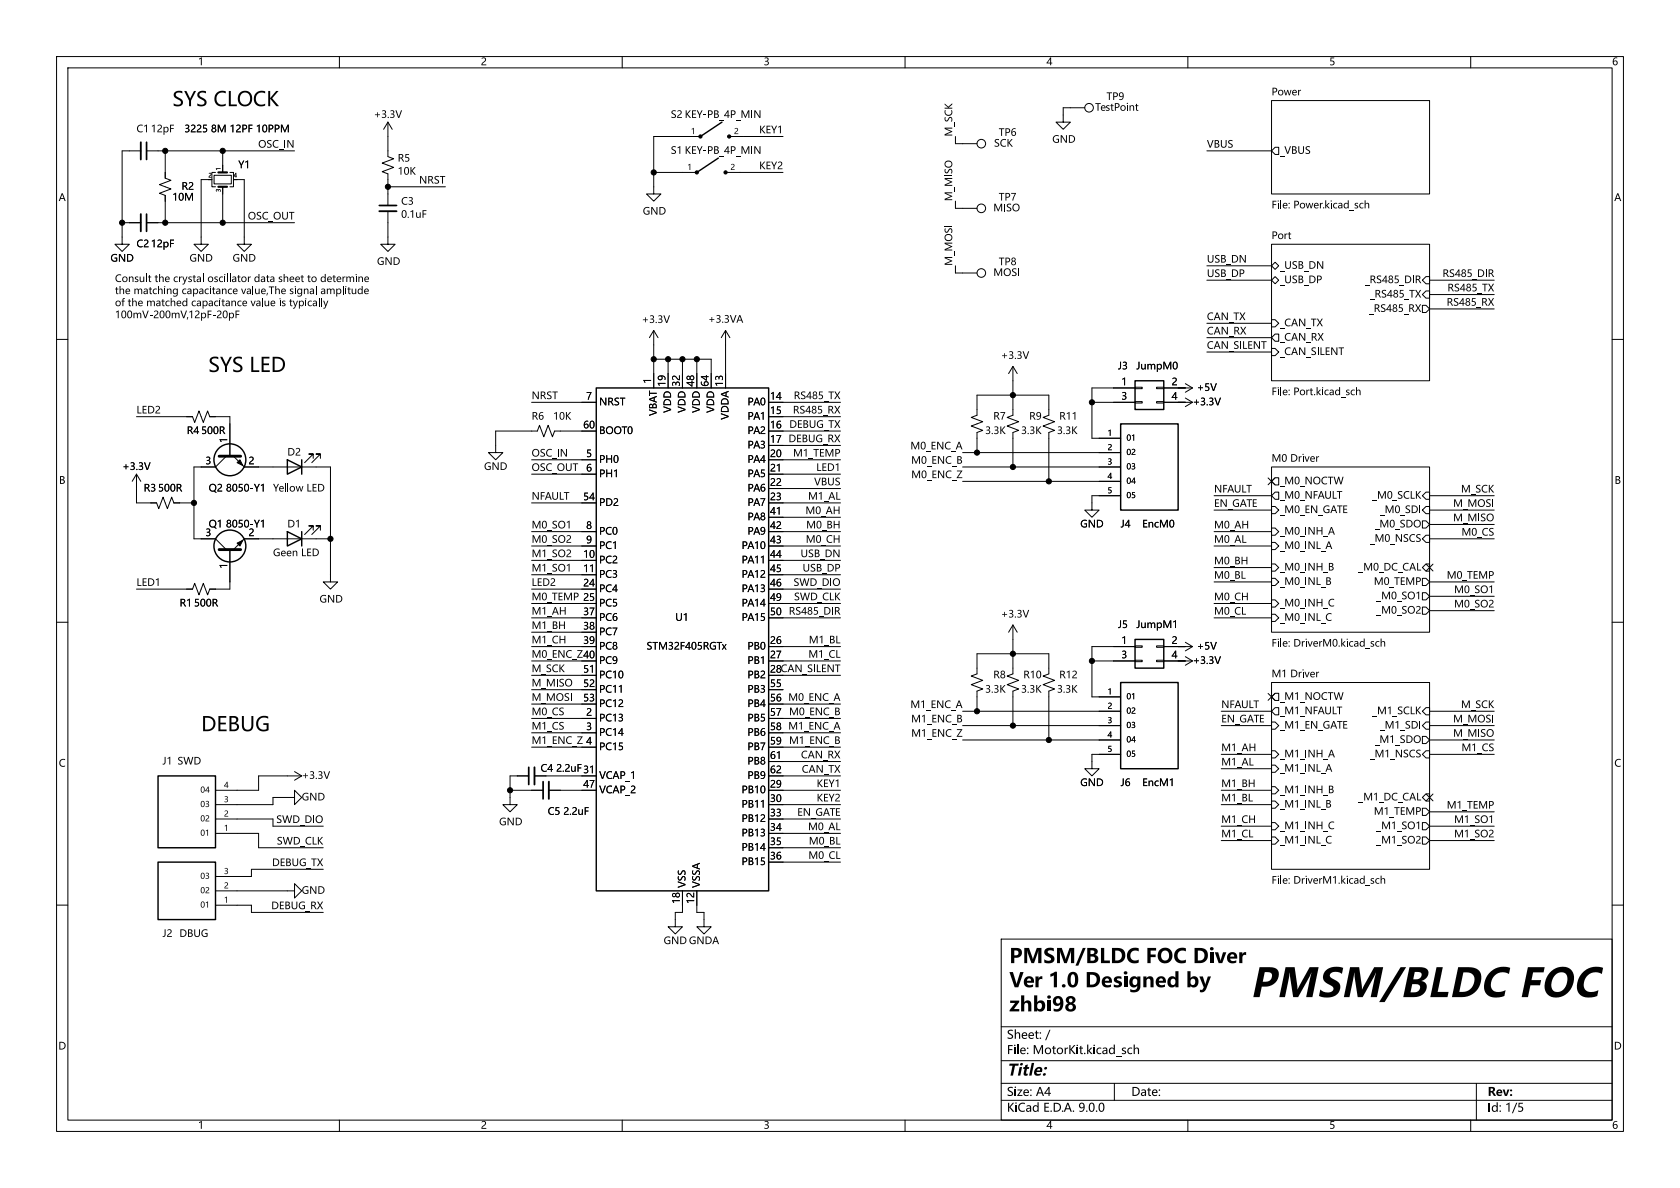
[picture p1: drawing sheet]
<svg xmlns="http://www.w3.org/2000/svg" width="297mm" height="210mm" viewBox="0 0 297 210" stroke-linecap="round" stroke-linejoin="round" font-family="sans-serif">
<defs><g id="words">
<text font-size="7" x="221" y="177.1">PMSM/BLDC FOC</text>
<g font-size="3.5">
<text x="30.5" y="19.2">SYSCLOCK</text>
<text x="36.8" y="66.2">SYSLED</text>
<text x="35.6" y="129.7">DEBUG</text>
<text x="178.4" y="170.7">PMSM/BLDC</text>
<text x="202.5" y="170.7">FOC Diver</text>
<text x="178.4" y="175">Ver 1.0 Designed by</text>
<text x="178.4" y="179.2">zhbi98</text>
</g>
<text font-size="2.8" x="178" y="191.2">Title:</text>
<g font-size="2.1">
<text x="178" y="184.4">Sheet: /</text>
<text x="178" y="187.1">File: MotorKit.kicad_sch</text>
<text x="178" y="194.5">Size: A4</text>
<text x="200" y="194.5">Date:</text>
<text x="263" y="194.5">Rev:</text>
</g>
<g font-size="1.8">
<text x="224.8" y="17.1">Power</text>
<text x="134.2" y="23.8">KEY1</text>
<text x="45.6" y="26.3">OSC_IN</text>
<text x="168.6" y="24.1" transform="rotate(-90 168.6 24.1)">M_SCK</text>
<text x="213.4" y="26.3">VBUS</text>
<text x="74.1" y="32.7">NRST</text>
<text x="134.2" y="30.1">KEY2</text>
<text x="168.6" y="35.6" transform="rotate(-90 168.6 35.6)">M_MISO</text>
<text x="43.8" y="39">OSC_OUT</text>
<text x="168.6" y="47" transform="rotate(-90 168.6 47)">M_MOSI</text>
<text x="213.4" y="46.6">USB_DN</text>
<text x="224.8" y="42.5">Port</text>
<text x="20.3" y="50.1">Consult the crystal oscillator</text>
<text x="20.3" y="52.2">the matching</text>
<text x="32.1" y="52.2">capacitance value,The signal amplitude</text>
<text x="44.9" y="50.1">data sheet to determine</text>
<text x="213.4" y="49.2">USB_DP</text>
<text x="255" y="49.2">RS485_DIR</text>
<text x="255.9" y="51.7">RS485_TX</text>
<text x="20.3" y="54.3">of the matched capacitance value is typically</text>
<text x="20.3" y="56.5">100mV-200mV,12pF-20pF</text>
<text x="213.4" y="56.8">CAN_TX</text>
<text x="213.4" y="59.3">CAN_RX</text>
<text x="255.7" y="54.3">RS485_RX</text>
<text x="200.9" y="65.9">JumpM0</text>
<text x="213.4" y="61.9">CAN_SILENT</text>
<text x="94" y="70.8">NRST</text>
<text x="103.6" y="70.9">7</text>
<text x="115.3" y="67.8" transform="rotate(-90 115.3 67.8)">1</text>
<text x="117.9" y="68.4" transform="rotate(-90 117.9 68.4)">19</text>
<text x="120.4" y="68.4" transform="rotate(-90 120.4 68.4)">32</text>
<text x="122.9" y="68.4" transform="rotate(-90 122.9 68.4)">48</text>
<text x="125.5" y="68.4" transform="rotate(-90 125.5 68.4)">64</text>
<text x="128" y="68.4" transform="rotate(-90 128 68.4)">13</text>
<text x="136.1" y="70.9">14</text>
<text x="140.3" y="70.8">RS485_TX</text>
<text x="198.2" y="68.3">1</text>
<text x="198.2" y="70.9">3</text>
<text x="207.1" y="68.3">2</text>
<text x="207.1" y="70.9">4</text>
<text x="211.6" y="69.8">+5V</text>
<text x="24.1" y="73.3">LED2</text>
<text x="103.1" y="75.9">60</text>
<text x="136.1" y="73.4">15</text>
<text x="136.1" y="75.9">16</text>
<text x="139.5" y="75.9">DEBUG_TX</text>
<text x="140.2" y="73.3">RS485_RX</text>
<text x="210.8" y="72.3">+3.3V</text>
<text x="21.6" y="83.7">+3.3V</text>
<text x="36.3" y="82.3">3</text>
<text x="40.4" y="78.3" transform="rotate(-90 40.4 78.3)">1</text>
<text x="43.9" y="82.3">2</text>
<text x="94" y="80.9">OSC_IN</text>
<text x="94" y="83.5">OSC_OUT 6</text>
<text x="103.6" y="81">5</text>
<text x="103.6" y="83.6">6</text>
<text x="136.1" y="78.5">17</text>
<text x="136.1" y="81">20</text>
<text x="136.1" y="83.6">21</text>
<text x="139.4" y="78.4">DEBUG_RX</text>
<text x="140.2" y="80.9">M1_TEMP</text>
<text x="144.3" y="83.5">LED1</text>
<text x="160.9" y="79.7">M0_ENC_A</text>
<text x="161.1" y="82.2">M0_ENC_B</text>
<text x="224.8" y="81.8">M0 Driver</text>
<text x="94" y="88.6">NFAULT</text>
<text x="103.1" y="88.6">54</text>
<text x="136.1" y="86.1">22</text>
<text x="136.1" y="88.6">23</text>
<text x="142.9" y="88.6">M1_AL</text>
<text x="143.9" y="86">VBUS</text>
<text x="161.1" y="84.7">M0_ENC_Z</text>
<text x="214.6" y="89.8">EN_GATE</text>
<text x="214.6" y="87.3">NFAULT</text>
<text x="256.9" y="89.8">M_MOSI</text>
<text x="258.3" y="87.3">M_SCK</text>
<text x="36.3" y="95">3</text>
<text x="43.9" y="95">2</text>
<text x="94" y="93.6">M0_SO1</text>
<text x="103.6" y="93.7">8</text>
<text x="136.1" y="91.2">41</text>
<text x="136.1" y="93.7">42</text>
<text x="142.4" y="91.1">M0_AH</text>
<text x="142.5" y="93.6">M0_BH</text>
<text x="201.9" y="93.9">EncM0</text>
<text x="214.6" y="93.6">M0_AH</text>
<text x="256.9" y="92.4">M_MISO</text>
<text x="258.4" y="94.9">M0_CS</text>
<text x="40.4" y="100.5" transform="rotate(-90 40.4 100.5)">1</text>
<text x="94" y="96.2">M0_SO2</text>
<text x="94" y="101.3">M1_SO1</text>
<text x="94" y="98.7">M1_SO2</text>
<text x="103.1" y="98.8">10</text>
<text x="103.1" y="101.3">11</text>
<text x="103.6" y="96.3">9</text>
<text x="136.1" y="96.3">43</text>
<text x="136.1" y="98.8">44</text>
<text x="136.1" y="101.3">45</text>
<text x="141.5" y="98.7">USB_DN</text>
<text x="141.9" y="101.3">USB_DP</text>
<text x="142.5" y="96.2">M0_CH</text>
<text x="214.6" y="100">M0_BH</text>
<text x="214.6" y="96.2">M0_AL</text>
<text x="24.1" y="103.8">LED1</text>
<text x="94" y="103.8">LED2</text>
<text x="94" y="106.3">M0_TEMP 25</text>
<text x="103.1" y="103.9">24</text>
<text x="103.1" y="106.4">25</text>
<text x="136.1" y="103.9">46</text>
<text x="136.1" y="106.4">49</text>
<text x="140.3" y="103.8">SWD_DIO</text>
<text x="140.4" y="106.3">SWD_CLK</text>
<text x="214.6" y="102.5">M0_BL</text>
<text x="214.6" y="106.3">M0_CH</text>
<text x="255.8" y="102.5">M0_TEMP</text>
<text x="257.1" y="107.6">M0_SO2</text>
<text x="257.1" y="105.1">M0_SO1</text>
<text x="94" y="114">M1_CH</text>
<text x="94" y="108.9">M1_AH</text>
<text x="94" y="111.4">M1_BH</text>
<text x="103.1" y="109">37</text>
<text x="103.1" y="111.5">38</text>
<text x="136.1" y="109">50</text>
<text x="139.4" y="108.9">RS485_DIR</text>
<text x="143" y="114">M1_BL</text>
<text x="200.9" y="111.7">JumpM1</text>
<text x="214.6" y="108.9">M0_CL</text>
<text x="94" y="116.5">M0_ENC_Z40</text>
<text x="94" y="119">M_SCK</text>
<text x="103.1" y="114">39</text>
<text x="103.1" y="119.1">51</text>
<text x="103.1" y="116.6">40</text>
<text x="136.1" y="114">26</text>
<text x="136.1" y="116.6">27</text>
<text x="136.1" y="119.1">28CAN_SILENT</text>
<text x="136.1" y="119.1">28</text>
<text x="142.9" y="116.5">M1_CL</text>
<text x="198.2" y="114">1</text>
<text x="198.2" y="116.6">3</text>
<text x="207.1" y="114">2</text>
<text x="207.1" y="116.6">4</text>
<text x="210.8" y="118">+3.3V</text>
<text x="211.6" y="115.5">+5V</text>
<text x="224.8" y="119.9">M1 Driver</text>
<text x="94" y="121.6">M_MISO</text>
<text x="94" y="124.1">M_MOSI</text>
<text x="103.1" y="121.7">52</text>
<text x="103.1" y="124.2">53</text>
<text x="136.1" y="121.7">55</text>
<text x="136.1" y="124.2">56</text>
<text x="139.4" y="124.1">M0_ENC_A</text>
<text x="160.9" y="125.4">M1_ENC_A</text>
<text x="215.9" y="125.4">NFAULT</text>
<text x="258.3" y="125.4">M_SCK</text>
<text x="94" y="126.7">M0_CS</text>
<text x="94" y="131.7">M1_ENC_Z 4</text>
<text x="94" y="129.2">M1_CS</text>
<text x="103.6" y="126.7">2</text>
<text x="103.6" y="129.3">3</text>
<text x="103.6" y="131.8">4</text>
<text x="136.1" y="126.7">57</text>
<text x="136.1" y="129.3">58</text>
<text x="136.1" y="131.8">59</text>
<text x="139.4" y="129.2">M1_ENC_A</text>
<text x="139.5" y="126.7">M0_ENC_B</text>
<text x="139.5" y="131.7">M1_ENC_B</text>
<text x="161.1" y="127.9">M1_ENC_B</text>
<text x="161.1" y="130.5">M1_ENC_Z</text>
<text x="215.9" y="127.9">EN_GATE</text>
<text x="256.9" y="127.9">M_MOSI</text>
<text x="256.9" y="130.5">M_MISO</text>
<text x="98.3" y="137.1">2.2uF31</text>
<text x="136.1" y="134.4">61</text>
<text x="136.1" y="136.9">62</text>
<text x="141.6" y="134.3">CAN_RX</text>
<text x="141.7" y="136.8">CAN_TX</text>
<text x="215.9" y="133">M1_AH</text>
<text x="215.9" y="135.5">M1_AL</text>
<text x="258.4" y="133">M1_CS</text>
<text x="103.1" y="139.4">47</text>
<text x="136.1" y="139.4">29</text>
<text x="136.1" y="142">30</text>
<text x="144.4" y="139.4">KEY1</text>
<text x="144.4" y="141.9">KEY2</text>
<text x="201.9" y="139.6">EncM1</text>
<text x="215.9" y="139.4">M1_BH</text>
<text x="215.9" y="141.9">M1_BL</text>
<text x="255.8" y="143.2">M1_TEMP</text>
<text x="48.8" y="145.7">SWD_DIO</text>
<text x="48.9" y="149.5">SWD_CLK</text>
<text x="99.6" y="144.7">2.2uF</text>
<text x="136.1" y="144.5">33</text>
<text x="136.1" y="147.1">34</text>
<text x="136.1" y="149.6">35</text>
<text x="140.9" y="144.4">EN_GATE</text>
<text x="142.9" y="147">M0_AL</text>
<text x="143" y="149.5">M0_BL</text>
<text x="215.9" y="148.2">M1_CL</text>
<text x="215.9" y="145.7">M1_CH</text>
<text x="257.1" y="148.2">M1_SO2</text>
<text x="257.1" y="145.7">M1_SO1</text>
<text x="48.1" y="153.3">DEBUG_TX</text>
<text x="136.1" y="152.1">36</text>
<text x="142.9" y="152.1">M0_CL</text>
<text x="48" y="160.9">DEBUG_RX</text>
<text x="120.4" y="159.8" transform="rotate(-90 120.4 159.8)">18</text>
<text x="122.9" y="159.8" transform="rotate(-90 122.9 159.8)">12</text>
</g>
<g font-size="1.4">
<text x="122.1" y="23.9">1</text>
<text x="129.8" y="23.9">2</text>
<text x="121.5" y="30.2">1</text>
<text x="129.1" y="30.2">2</text>
<text x="195.8" y="77.2">1</text>
<text x="195.8" y="79.8">2</text>
<text x="195.8" y="82.3">3</text>
<text x="195.8" y="84.8">4</text>
<text x="195.8" y="87.4">5</text>
<text x="195.8" y="122.9">1</text>
<text x="195.8" y="125.5">2</text>
<text x="195.8" y="128">3</text>
<text x="195.8" y="130.6">4</text>
<text x="195.8" y="133.1">5</text>
<text x="39.6" y="142">3</text>
<text x="39.6" y="139.4">4</text>
<text x="39.6" y="147.1">1</text>
<text x="39.6" y="144.5">2</text>
<text x="39.6" y="154.7">3</text>
<text x="39.6" y="159.8">1</text>
<text x="39.6" y="157.2">2</text>
</g>
<g font-size="1.1">
<text x="36.8" y="31.5">2</text>
<text x="39.1" y="34" transform="rotate(-90 39.1 34)">3</text>
<text x="39.1" y="30.2" transform="rotate(-90 39.1 30.2)">1</text>
<text x="41.3" y="31.5">4</text>
</g>
</g></defs>
<g fill="none" stroke="#000" stroke-width=".18">
<path d="M10 10h277v190h-277zM12 12h273v186h-273zM60 10v2M110 10v2M160 10v2M191.8 19.1h-3.8v2.5h1.2l-1.2 1.3-1.3-1.3h1.3M210 10v2M224.8 17.8h27.9v16.5h-27.9zM260 10v2M21.6 39.4h3.3M24.9 26.7h-3.3v16.5h1.3l-1.3 1.3-1.3-1.3h1.3M25.9 39.4h26.2"/>
<path d="M25.9 26.7h26.2M29.2 26.7v4.8l1 .4-2 .7 2 .8-2 .8 1 .3v4.9M36.8 31.8h-1.2v11.4h1.2l-1.2 1.3-1.3-1.3h1.3M37.8 31h3.1v1.5h-3.1zM38.1 30.5h-.6v2.5h.6M39.4 26.7v3.8M39.4 33v6.4M40.6 30.5h.7v2.5h-.7M41.9 31.8h1.3v11.4h1.2l-1.2 1.3-1.3-1.3h1.3M68.6 21.6v6.1l1 .4-2 .7 2 .8-2 .8 1 .3v5.6M68.6 37.3v5.9h1.2l-1.2 1.3-1.3-1.3h1.3M68.6 21.6l-.8 1.3"/>
<path d="M68.6 21.6l.7 1.3M68.6 33h10.1M115.6 30.5h7.6M123.8 24.1h-8.2v10.2h1.2l-1.2 1.3-1.3-1.3h1.3M128.3 30.5h10.1M128.9 24.1h9.5M168.9 35.6v1.2h3.8M168.9 24.1v1.3h3.8M213.4 26.7h11.4M225.4 26h.7v1.3h-.7l-.6-.6zM115.6 58.4l-.8 1.3M115.6 58.4l.7 1.3"/>
<path d="M115.6 58.4v10.2M128.3 58.4l-.8 1.3M128.3 58.4l.7 1.3M128.3 58.4v7.6M168.9 47v1.3h3.8M213.4 49.5h11.4M213.4 57.2h11.4M213.4 47h11.4M213.4 59.7h11.4M224.8 43.2h27.9v24.1h-27.9zM224.8 47l.6-.6 .7 .6-.7 .6zM224.8 49.5l.6-.6 .7 .6-.7 .7z"/>
<path d="M224.8 56.5h.6l.7 .7-.7 .6h-.6zM225.4 59.1h.7v1.2h-.7l-.6-.6zM251.5 54h.6l.6 .6-.6 .6h-.6zM252.1 48.9h.6v1.3h-.6l-.6-.7zM252.1 51.4h.6v1.3h-.6l-.6-.6zM252.7 49.5h11.5M252.7 52.1h11.5M252.7 54.6h11.5M10 60h2M24.1 73.7h9.9l.4 1 .8-2.1 .7 2.1 .8-2.1 .4 1.1h3.5v6.9M94 71.1h11.4M102.9 76.2h-4.9l-.3 1-.8-2-.8 2-.7-2-.4 1h-7.4v3.8h1.3l-1.3 1.3-1.2-1.3h1.2"/>
<path d="M115.6 63.5h10.1v2.5M118.1 63.5v2.5M120.6 63.5v2.5M123.2 63.5v2.5M138.4 76.2h10.2M138.4 71.1h10.2M138.4 73.7h10.2M138.4 78.7h10.2M179.1 64.8v8.6l-1 .4 2 .7-2 .8 2 .8-1 .4v6.1M179.1 64.8l-.8 1.2M179.1 64.8l.7 1.2M193 71.1h7.7"/>
<path d="M200.7 68.5h1.2v.2h-1.2zM200.7 71h1.2v.2h-1.2zM200.7 68.6h-7.7v8.9h5.1M204.5 68.5h1.2v.2h-1.2zM204.5 71h1.2v.2h-1.2zM205.7 71.1h5.1M205.7 68.6h5.1M209.5 67.8l1.3 .8M209.5 70.4l1.3 .7M210.8 68.6l-1.3 .7M210.8 71.1l-1.3 .8M213.4 62.2h11.4"/>
<path d="M224.8 61.6h.6l.7 .6-.7 .7h-.6zM285 60h2M24.1 83.8v5.1h3.6l.4 1 .7-2 .8 2 .8-2 .3 1h3.6M24.1 83.8l.8 1.3M24.1 83.8l-.7 1.3M40 80.6l-1.9 2h-3.8v12.7h3.8l1.9 1.9M40.6 97.2v6.9h-3.5l-.4 1.1-.8-2.1-.7 2.1-.8-2.1-.4 1h-9.9M41.3 80.6l1.9 2h15.2v20.3h1.3l-1.3 1.2-1.3-1.2h1.3M55.4 81v-.7h-.8h.8l-1.6 1.5M55.4 93.7v-.7h-.8h.8l-1.6 1.5M56.6 81v-.7h-.7h.7l-1.5 1.5M56.6 93.7v-.7h-.7h.7l-1.5 1.5"/>
<path d="M58.4 95.3h-15.2l-1.9 1.9M94 81.3h11.4M94 83.8h11.4M94 94h11.4M94 96.5h11.4M94 88.9h8.9M94 99.1h8.9M135.9 83.8h12.7M135.9 91.4h12.7M138.4 81.3h10.2M138.4 94h10.2M138.4 96.5h10.2"/>
<path d="M138.4 88.9h10.2M138.4 86.4h10.2M138.4 99.1h10.2M170.2 82.6h27.9M170.2 80h27.9M170.2 85.1h27.9M172.7 80v-3.5l1-.4-2-.8 2-.8-2-.7 1-.4v-3.5h12.7v3.5l-1 .4 2 .7-2 .8 2 .8-1 .4v8.6M198.1 87.6h-5.1v2.6h1.3l-1.3 1.2-1.2-1.2h1.2M214.6 94h10.2M214.6 96.5h10.2M214.6 87.6h10.2M214.6 90.2h10.2"/>
<path d="M224.2 84.5l1.2 1.2M224.8 82.6h27.9v29.2h-27.9zM224.8 93.3h.6l.7 .7-.7 .6h-.6zM224.8 89.5h.6l.7 .7-.7 .6h-.6zM224.8 95.9h.6l.7 .6-.7 .7h-.6zM224.8 99.7h.6l.7 .6-.7 .7h-.6zM225.4 84.5l-1.2 1.2M225.4 84.5h.7v1.2h-.7l-.6-.6zM225.4 87h.7v1.3h-.7l-.6-.7zM251.5 92.1h.6l.6 .6-.6 .6h-.6zM252.1 94.6h.6v1.3h-.6l-.6-.6zM252.1 87h.6v1.3h-.6l-.6-.7z"/>
<path d="M252.1 89.5h.6v1.3h-.6l-.6-.6zM252.1 99.7h.6v1.3h-.6l-.6-.7zM252.1 99.7l1.2 1.2M252.7 95.3h11.5M252.7 87.6h11.5M252.7 90.2h11.5M252.7 92.7h11.5M253.3 99.7l-1.2 1.2M10 110h2M94 101.6h11.4M94 119.4h11.4M94 104.1h8.9"/>
<path d="M94 116.8h8.9M94 114.3h8.9M94 109.2h8.9M94 106.7h8.9M94 111.8h8.9M138.4 101.6h10.2M138.4 119.4h10.2M138.4 104.1h10.2M138.4 116.8h10.2M138.4 114.3h10.2M138.4 109.2h10.2M138.4 106.7h10.2"/>
<path d="M179.1 110.5v8.6l-1 .4 2 .8-2 .7 2 .8-1 .4v6.1M179.1 110.5l-.8 1.3M179.1 110.5l.7 1.3M193 116.8h7.7M200.7 114.2h1.2v.2h-1.2zM200.7 116.7h1.2v.3h-1.2zM200.7 114.3h-7.7v8.9h5.1M204.5 114.2h1.2v.2h-1.2zM204.5 116.7h1.2v.3h-1.2zM205.7 116.8h5.1M205.7 114.3h5.1M209.5 116.1l1.3 .7"/>
<path d="M209.5 113.5l1.3 .8M210.8 116.8l-1.3 .8M210.8 114.3l-1.3 .8M214.6 109.2h10.2M214.6 106.7h10.2M214.6 100.3h10.2M214.6 102.9h10.2M224.8 102.2h.6l.7 .7-.7 .6h-.6zM224.8 108.6h.6l.7 .6-.7 .7h-.6zM224.8 106h.6l.7 .7-.7 .6h-.6zM251.5 102.2h.6l.6 .7-.6 .6h-.6zM251.5 104.8h.6l.6 .6-.6 .6h-.6z"/>
<path d="M251.5 107.3h.6l.6 .7-.6 .6h-.6zM252.7 102.9h11.5M252.7 108h11.5M252.7 105.4h11.5M285 110h2M52.1 136.4l1.2 .8M53.3 137.2h-7.6v2.5h-7.6M53.3 137.2l-1.2 .7M90.2 139.7h5.8M93.5 137.2h-3.3v5h1.2l-1.2 1.3-1.3-1.3h1.3M94 127h11.4M94 129.5h11.4"/>
<path d="M94 132.1h11.4M94 124.5h8.9M94 121.9h8.9M94.5 137.2h10.9M97 139.7h5.9M135.9 134.6h12.7M138.4 139.7h10.2M138.4 127h10.2M138.4 129.5h10.2M138.4 132.1h10.2M138.4 137.2h10.2M138.4 124.5h10.2"/>
<path d="M170.2 125.7h27.9M170.2 128.3h27.9M170.2 130.8h27.9M172.7 125.7v-3.5l1-.4-2-.8 2-.7-2-.8 1-.4v-3.5h12.7v3.5l-1 .4 2 .8-2 .7 2 .8-1 .4v8.6M198.1 133.4h-5.1v2.5h1.3l-1.3 1.3-1.2-1.3h1.2M215.9 139.7h8.9M215.9 125.7h8.9M215.9 128.3h8.9M215.9 133.4h8.9M215.9 135.9h8.9M224.2 122.6l1.2 1.2M224.8 120.7h27.9v33h-27.9z"/>
<path d="M224.8 132.7h.6l.7 .7-.7 .6h-.6zM224.8 127.6h.6l.7 .7-.7 .6h-.6zM224.8 135.3h.6l.7 .6-.7 .6h-.6zM224.8 139.1h.6l.7 .6-.7 .6h-.6zM225.4 122.6l-1.2 1.2M225.4 122.6h.7v1.2h-.7l-.6-.6zM225.4 125.1h.7v1.3h-.7l-.6-.7zM251.5 130.2h.6l.6 .6-.6 .6h-.6zM252.1 132.7h.6v1.3h-.6l-.6-.6zM252.1 125.1h.6v1.3h-.6l-.6-.7zM252.1 127.6h.6v1.3h-.6l-.6-.6zM252.7 125.7h11.5"/>
<path d="M252.7 128.3h11.5M252.7 130.8h11.5M252.7 133.4h11.5M38.1 157.5h14v-1.3l1.2 1.3-1.2 1.3v-1.3M38.1 147.3h7.6v2.6h11.4M38.1 144.8h10.2v1.3h8.8M52.1 141v1.2l1.2-1.2-1.2-1.3v1.3h-3.8v1.2h-10.2M57.1 153.7h-12.7v1.2h-6.3M138.4 147.3h10.2M138.4 144.8h10.2M138.4 142.2h10.2M138.4 149.9h10.2"/>
<path d="M138.4 152.4h10.2M215.9 142.2h8.9M215.9 146.1h8.9M215.9 148.6h8.9M224.8 148h.6l.7 .6-.7 .6h-.6zM224.8 145.4h.6l.7 .7-.7 .6h-.6zM224.8 141.6h.6l.7 .6-.7 .7h-.6zM251.5 142.9h.6l.6 .6-.6 .6h-.6zM251.5 145.4h.6l.6 .7-.6 .6h-.6zM251.5 148h.6l.6 .6-.6 .6h-.6zM252.1 140.3h.6v1.3h-.6l-.6-.6zM252.1 140.4l1.2 1.2"/>
<path d="M252.7 146.1h11.5M252.7 148.6h11.5M252.7 143.5h11.5M253.3 140.4l-1.2 1.2M10 160h2M38.1 160h6.3v1.3h12.7M120.6 160v1.3h-1.2v2.5h1.2l-1.2 1.3-1.3-1.3h1.3M123.2 160v1.3h1.3v2.5h1.2l-1.2 1.3-1.3-1.3h1.3M177 166h108v32h-108zM285 160h2M60 198v2M110 198v2"/>
<path d="M160 198v2M177 194.5h108M177 191.5h108M177 187.5h108M177 181.5h108M197 191.5v3M210 198v2M260 198v2M261 191.5v6.5"/>
<circle cx="192.5" cy="19" r=".76"/>
<circle cx="173.5" cy="36.8" r=".76"/>
<circle cx="173.5" cy="25.4" r=".76"/>
<circle cx="173.5" cy="48.3" r=".76"/>
</g>
<g fill="#000">
<path d="M35.2 10.4l.5-.3v1.4h-.2v-1.1l-.3 .1zM69.9 19.5h.2l.4 1.2 .4-1.2h.2l-.5 1.3h-.2zM85.2 10.3a.45 .45 0 0 1 .7 0 .45 .45 0 0 1-.3 .7l-.3 .4h.7v.1h-.9a1.1 1.1 0 0 1 .6-.8 .3 .3 0 0 0-.1-.4 .3 .3 0 0 0-.4 .2zM119.8 19.6a.44 .44 0 0 1 .7 .1 .44 .44 0 0 1-.3 .6l-.3 .4h.7v.1h-.9a1.07 1.07 0 0 1 .6-.8l-.1-.3-.4 .1zM123.2 19.5h.2l.3 .7 .3-.7h.2l-.4 .9v.4h-.2v-.4zM125.2 19.5h.3a.45 .45 0 0 1 .5 .6 .45 .45 0 0 1-.7 .2v.5h-.1v-.6h.1a.32 .32 0 0 0 .5-.3 .32 .32 0 0 0-.5-.2v.5h-.1zM126.3 19.5l.7 .1v.3l-.2 .2a.37 .37 0 0 1 .3 .5 .37 .37 0 0 1-.4 .2h-.4v-.1a.43 .43 0 0 0 .6-.2l-.1-.2-.4-.1v.5h-.1v-.6a.37 .37 0 0 0 .5-.3l-.4-.1v.4h-.1zM129.2 19.5h.4a.45 .45 0 0 1 .4 .6 .45 .45 0 0 1-.6 .2v.5h-.2v-.6h.2a.32 .32 0 0 0 .5-.3 .32 .32 0 0 0-.5-.2v.5h-.2zM132.8 19.5h.2v1.3h-.2zM135.2 10.2a.39 .39 0 0 1 .6 0 .39 .39 0 0 1-.2 .6 .41 .41 0 0 1 .3 .6 .41 .41 0 0 1-.6 .1l-.2-.2a.31 .31 0 0 0 .5 .1 .31 .31 0 0 0 0-.5h-.3v-.1a.28 .28 0 0 0 .4-.1 .28 .28 0 0 0-.1-.4 .28 .28 0 0 0-.4 .1zM185.6 10.2h.2v.9h.2v.1h-.2v.3h-.1v-.3h-.7v-.1h.7v-.7l-.5 .7h-.2zM193.6 18.2h1v.2h-.4v1.2h-.2v-1.2h-.4z"/>
<path d="M194.7 18.7l.2-.1a.42 .42 0 0 1 .4 .1 .42 .42 0 0 1 .2 .4h-.7l.2 .3h.4a.42 .42 0 0 1-.6 .2 .42 .42 0 0 1-.2-.6h.7a.25 .25 0 0 0-.3-.3 .25 .25 0 0 0-.2 .3h-.2zM195.6 18.7a.31 .31 0 0 1 .3-.1 .31 .31 0 0 1 .2 .2l-.3-.1v.3a.33 .33 0 0 1 .4 .2 .33 .33 0 0 1-.3 .4 .33 .33 0 0 1-.4-.2l.3 .1 .2-.2-.4-.3zM195.6 16.3h1v.2h-.4v1.2h-.2v-1.2h-.4zM196.5 18.4l.1-.1v.3h.3v.2h-.3v.5l.3 .1-.1 .2a.26 .26 0 0 1-.3-.3v-.5h-.2v-.2h.2zM196.8 16.3h.4a.45 .45 0 0 1 .4 .6 .45 .45 0 0 1-.6 .3v.5h-.2v-.7h.2a.32 .32 0 0 0 .5-.3 .32 .32 0 0 0-.5-.2v.5h-.2zM197.1 18.2h.4a.45 .45 0 0 1 .4 .6 .45 .45 0 0 1-.6 .3v.5h-.2v-.7h.2a.32 .32 0 0 0 .4-.2 .32 .32 0 0 0-.4-.3v.5h-.2zM197.9 16.4l.2-.1a.71 .71 0 0 1 .6 .7 .71 .71 0 0 1-.5 .7l-.3-.1v-.1h.4l.2-.5-.2 .1h-.3l-.2-.3v-.1h.2a.27 .27 0 0 0 .4 .3 .27 .27 0 0 0 0-.5 .27 .27 0 0 0-.4 .2h-.2zM198.2 18.7a.49 .49 0 0 1 .8 .1 .49 .49 0 0 1-.3 .7 .49 .49 0 0 1-.6-.4h.1a.31 .31 0 0 0 .5 .3 .31 .31 0 0 0 0-.6 .31 .31 0 0 0-.5 .2l-.1 .1zM199.2 18.6h.2v1h-.2zM199.7 18.6h.2v.2l.2-.2 .3 .1 .1 .9h-.2v-.6a.24 .24 0 0 0-.2-.3 .24 .24 0 0 0-.2 .3v.6h-.2zM200.8 18.4l.2-.1v.3h.2v.2h-.2v.5l.2 .1v.2a.26 .26 0 0 1-.4-.3v-.5h-.1v-.2h.1zM235.2 10.2h.7v.1h-.5l-.1 .4a.47 .47 0 0 1 .6 .6 .47 .47 0 0 1-.7 .2v-.2a.33 .33 0 0 0 .4 .1 .33 .33 0 0 0 .1-.4 .33 .33 0 0 0-.4-.1h-.1z"/>
<path d="M285.3 10.3a.33 .33 0 0 1 .6 0l-.5 .1-.1 .5a.43 .43 0 0 1 .6 .1 .43 .43 0 0 1-.2 .6 .43 .43 0 0 1-.6-.4v-.1h.2a.27 .27 0 0 0 .4 .2 .27 .27 0 0 0 0-.4 .27 .27 0 0 0-.4 .1l-.2 .1v-.4zM10.9 34.2h.2l.5 1.3h-.2l-.1-.3h-.6l-.1 .3h-.2l.2-.5h.6l-.2-.7-.2 .7h-.2zM24.4 22.2l.5-.2 .3 .1v.2a.54 .54 0 0 0-.8 .4 .54 .54 0 0 0 .8 .5v.1a.69 .69 0 0 1-.9-.2 .69 .69 0 0 1 .1-.9zM25.5 22.2l.5-.2v1.4h-.2v-1.2l-.3 .2zM26.9 22.2l.4-.2v1.4h-.1v-1.2l-.3 .2zM27.9 22.2a.44 .44 0 0 1 .7 0 .44 .44 0 0 1-.3 .7l-.3 .3h.7v.2h-.9a1.07 1.07 0 0 1 .6-.9l-.1-.3-.4 .1zM28.9 22.4h.2v.2a.45 .45 0 0 1 .6 0 .45 .45 0 0 1 0 .6 .45 .45 0 0 1-.6 .1v.5h-.2v-.9h.2a.32 .32 0 0 0 .4 .3 .32 .32 0 0 0 .1-.5l-.3-.1-.2 .3h-.2zM30.1 22h.7v.2h-.6v.4h.5v.2h-.5v.6h-.1zM30.7 34.3l.4-.2v1.4h-.1v-1.2l-.3 .2zM31.8 34.2l.2-.1a.6 .6 0 0 1 .5 .9 .46 .46 0 0 1-.6 .5 .46 .46 0 0 1-.3-.7h.2a.31 .31 0 0 0 0 .4 .31 .31 0 0 0 .4 0l.1-.1a.65 .65 0 0 0-.3-.9 .42 .42 0 0 0-.2 .6h-.2zM32.8 22.1a.38 .38 0 0 1 .6 0 .38 .38 0 0 1-.2 .6 .4 .4 0 0 1 .3 .5 .4 .4 0 0 1-.7 .2l-.1-.2a.3 .3 0 0 0 .5 .1 .3 .3 0 0 0 0-.5h-.3v-.2a.28 .28 0 0 0 .3-.1 .28 .28 0 0 0 0-.3 .28 .28 0 0 0-.4 .1zM32.3 32.2h.6l.2 .2a.37 .37 0 0 1-.3 .5l.4 .6h-.2l-.4-.5h-.2v.5h-.1v-.7a.42 .42 0 0 0 .6-.2l-.1-.2h-.4v.4h-.1z"/>
<path d="M32.7 34.1h.3l.4 1.1 .5-1.1h.2v1.4h-.2l.1-1.2-.5 1.2-.6-1.2v1.2h-.2zM33.4 32.3a.44 .44 0 0 1 .7 .1 .44 .44 0 0 1-.2 .6l-.4 .4h.7v.1h-.8a1.07 1.07 0 0 1 .6-.8l-.1-.3-.5 .1zM33.8 22.2a.44 .44 0 0 1 .7 0 .44 .44 0 0 1-.3 .7l-.3 .3h.7v.2h-.9a1.07 1.07 0 0 1 .6-.9v-.3l-.5 .1zM34.8 22.2a.44 .44 0 0 1 .7 0 .44 .44 0 0 1-.2 .7l-.3 .3h.6v.2h-.8a1.07 1.07 0 0 1 .6-.9l-.1-.3-.5 .1zM35.9 22h.7v.2h-.5v.4a.46 .46 0 0 1 .5 .5 .46 .46 0 0 1-.7 .3v-.2a.34 .34 0 0 0 .5 0 .34 .34 0 0 0 0-.5 .34 .34 0 0 0-.5 0zM37.5 22.1a.36 .36 0 0 1 .6 0 .36 .36 0 0 1-.1 .6 .42 .42 0 0 1 0 .7 .42 .42 0 0 1-.6-.4h.1a.27 .27 0 0 0 .4 .2 .27 .27 0 0 0 .1-.4 .27 .27 0 0 0-.5 .1l-.1 .1 .2-.3-.2-.3h.2a.22 .22 0 0 0 .3 .2 .22 .22 0 0 0 .1-.4 .22 .22 0 0 0-.4 .1l-.2 .1zM38.5 22h.2l.5 1.1 .5-1.1h.2v1.4h-.2v-1.2l-.5 1.2-.5-1.2v1.2h-.2zM40.8 22.2l.5-.2v1.4h-.2v-1.2l-.3 .2zM41.8 22.2a.44 .44 0 0 1 .7 0 .44 .44 0 0 1-.3 .7l-.3 .3h.7v.2h-.9a1.07 1.07 0 0 1 .6-.9v-.3l-.5 .1zM42.1 28.4h.2l.4 .7 .3-.7h.2l-.5 .8v.5h-.1v-.5zM42.8 22h.4a.45 .45 0 0 1 .5 .6 .45 .45 0 0 1-.7 .3v.5h-.2v-.7h.2a.32 .32 0 0 0 .5-.2 .32 .32 0 0 0-.5-.3v.5h-.2zM43.4 28.6l.5-.2v1.3h-.2v-1.1l-.3 .1z"/>
<path d="M43.9 22h.7v.2h-.5v.4h.5v.2h-.5v.6h-.2zM45.4 22.2l.5-.2v1.4h-.2v-1.2l-.3 .2zM46.5 22.1l.2-.1a.6 .6 0 0 1 .5 1 .46 .46 0 0 1-.6 .4 .46 .46 0 0 1-.2-.7h.1a.31 .31 0 0 0 .1 .5 .31 .31 0 0 0 .4-.1v-.1a.65 .65 0 0 0-.2-.8 .42 .42 0 0 0-.3 .5h-.1zM47.5 22h.4a.45 .45 0 0 1 .4 .6 .45 .45 0 0 1-.6 .3v.5h-.2v-.7h.2a.32 .32 0 0 0 .4-.2 .32 .32 0 0 0-.4-.3v.5h-.2zM48.6 22h.4a.45 .45 0 0 1 .4 .6 .45 .45 0 0 1-.6 .3v.5h-.2v-.7h.2a.32 .32 0 0 0 .4-.2 .32 .32 0 0 0-.4-.3v.5h-.2zM49.7 22h.2l.5 1.1 .4-1.1h.3v1.4h-.2v-1.2l-.5 1.2-.6-1.2v1.2h-.1zM66.7 19.8h.1v.4h.4v.2h-.4v.3h-.1v-.3h-.4v-.2h.4zM67.6 19.6a.38 .38 0 0 1 .6 0 .38 .38 0 0 1-.2 .5 .4 .4 0 0 1 .2 .6 .4 .4 0 0 1-.6 .1l-.1-.2a.3 .3 0 0 0 .5 .1 .3 .3 0 0 0-.1-.5h-.3v-.1a.28 .28 0 0 0 .4-.1 .28 .28 0 0 0-.1-.4 .28 .28 0 0 0-.3 .1zM69 19.6a.38 .38 0 0 1 .6 0 .38 .38 0 0 1-.2 .5 .4 .4 0 0 1 .3 .6 .4 .4 0 0 1-.6 .1l-.1-.2a.3 .3 0 0 0 .5 .1 .3 .3 0 0 0-.1-.5h-.3v-.1a.28 .28 0 0 0 .4-.1 .28 .28 0 0 0-.1-.4 .28 .28 0 0 0-.4 .1zM70.5 29.7l.5-.2v1.4h-.2v-1.2l-.3 .2zM70.5 27.2h.6l.2 .2a.37 .37 0 0 1-.3 .5l.5 .7h-.2l-.5-.6h-.1v.6h-.2v-.8a.42 .42 0 0 0 .6-.2l-.1-.2h-.3v.4h-.2zM71.2 37.3l.2-.2a.6 .6 0 0 1 .5 1 .46 .46 0 0 1-.6 .4 .46 .46 0 0 1-.3-.7h.2a.31 .31 0 0 0 0 .5 .31 .31 0 0 0 .4-.1l.1-.1a.65 .65 0 0 0-.3-.8 .42 .42 0 0 0-.2 .5h-.2z"/>
<path d="M71.6 29.6l.2-.1a.6 .6 0 0 1 .5 1 .46 .46 0 0 1-.6 .4 .46 .46 0 0 1-.3-.7h.2a.31 .31 0 0 0 0 .5 .31 .31 0 0 0 .5-.1v-.1a.65 .65 0 0 0-.2-.8 .42 .42 0 0 0-.3 .5h-.2zM71.2 35l.5-.2 .3 .1v.2a.54 .54 0 0 0-.8 .4 .54 .54 0 0 0 .8 .5v.1a.69 .69 0 0 1-.9-.2 .69 .69 0 0 1 .1-.9zM72.3 34.9a.38 .38 0 0 1 .6 0 .38 .38 0 0 1-.2 .6 .4 .4 0 0 1 .3 .6 .4 .4 0 0 1-.6 .1l-.2-.2a.3 .3 0 0 0 .5 .1 .3 .3 0 0 0 0-.5h-.3v-.2a.28 .28 0 0 0 .4-.1 .28 .28 0 0 0-.1-.3 .28 .28 0 0 0-.4 .1zM71.7 27.2h.6v.2h-.5v.4a.46 .46 0 0 1 .6 .5 .46 .46 0 0 1-.8 .2v-.1a.34 .34 0 0 0 .5 0 .34 .34 0 0 0 0-.5 .34 .34 0 0 0-.5 0zM72.6 37.3l.4-.2v1.4h-.1v-1.1l-.3 .1zM72.6 29.5h.1v.7l.6-.7h.2l-.6 .7 .6 .7h-.2l-.6-.7v.7h-.1zM73.6 37.5h.1v.6a.24 .24 0 0 0 .3 .3 .24 .24 0 0 0 .2-.3v-.6h.2v1h-.2v-.1l-.2 .1a.34 .34 0 0 1-.3 0 .34 .34 0 0 1-.1-.4zM74.7 37.2h.7v.1h-.5v.5h.5v.1h-.5v.6h-.2zM113.9 36.8a.79 .79 0 0 1 .9-.2v.2a.54 .54 0 0 0-.9 .4 .54 .54 0 0 0 .8 .5v-.3h-.3v-.2h.4v.6a.7 .7 0 0 1-.9-.1 .7 .7 0 0 1 0-.9zM115.1 36.6h.2l.8 1.1v-1.1h.1v1.3h-.2l-.7-1.1v1.1h-.2zM116.6 36.6h.4a.67 .67 0 0 1 .7 .7 .67 .67 0 0 1-.8 .6h-.3v-.1a.59 .59 0 0 0 .8-.2 .59 .59 0 0 0-.1-.8h-.5v1h-.2zM118.8 26l.3-.2 .4 .1v.2l-.4-.1-.2 .1a.47 .47 0 0 0 .5 .5 .4 .4 0 0 1-.1 .6 .4 .4 0 0 1-.6-.3l.2 .1a.27 .27 0 0 0 .4-.1 .27 .27 0 0 0-.3-.3 .38 .38 0 0 1-.2-.6z"/>
<path d="M118.8 19.6l.3-.1h.4v.2l-.4-.1-.2 .2a.47 .47 0 0 0 .5 .4 .4 .4 0 0 1-.1 .7 .4 .4 0 0 1-.6-.3l.2 .1a.27 .27 0 0 0 .4-.1 .27 .27 0 0 0-.3-.4 .38 .38 0 0 1-.2-.6zM119.8 26l.5-.2v1.4h-.2v-1.2l-.3 .2zM121.2 25.9h.2v.6l.5-.6h.2l-.5 .6 .6 .7h-.3l-.5-.7v.7h-.2zM121.2 19.5h.2v.6l.5-.6h.2l-.5 .6 .6 .7h-.3l-.5-.6v.6h-.2zM122.3 25.9h.7v.1h-.5v.4h.5v.2h-.5v.4h.6v.2h-.8zM122.3 19.5h.7v.2h-.5v.4h.5v.1h-.5v.5h.6v.1h-.8zM123.2 25.9h.2l.3 .6 .3-.6h.2l-.4 .8v.5h-.2v-.5zM124.4 26.6h.5v.1h-.5zM124.4 20.3h.5v.1h-.5zM125.2 25.9h.3a.45 .45 0 0 1 .5 .5 .45 .45 0 0 1-.7 .3v.5h-.1v-.7h.1a.32 .32 0 0 0 .5-.2 .32 .32 0 0 0-.5-.3v.5h-.1zM126.3 25.9l.7 .1v.3l-.2 .2a.37 .37 0 0 1 .3 .4 .37 .37 0 0 1-.4 .3h-.4v-.2a.43 .43 0 0 0 .6-.2l-.1-.2h-.4v.4h-.1v-.6a.37 .37 0 0 0 .5-.3l-.4-.1v.4h-.1zM127.2 27.5h.8v.1h-.8z"/>
<path d="M127.2 21.2h.8v.1h-.8zM128.6 25.9h.2v.8h.2v.2h-.2v.3h-.2v-.3h-.6v-.2h.6v-.6l-.4 .6h-.2zM128.6 19.5h.2v.9h.2v.1h-.2v.3h-.2v-.3h-.6v-.1h.6v-.7l-.4 .7h-.2zM129.2 25.9h.4a.45 .45 0 0 1 .4 .5 .45 .45 0 0 1-.6 .3v.5h-.2v-.7h.2a.32 .32 0 0 0 .5-.2 .32 .32 0 0 0-.5-.3v.5h-.2zM130.1 27.5h.8v.1h-.8zM130.1 21.2h.8v.1h-.8zM131.1 25.9h.2l.5 1 .5-1h.2v1.3h-.2v-1.2l-.5 1.2-.6-1.2 .1 1.2h-.2zM131.1 19.5h.2l.5 1.1 .5-1.1h.2v1.3h-.2v-1.1l-.5 1.1-.6-1.1 .1 1.1h-.2zM132.8 25.9h.2v1.3h-.2zM133.3 25.9h.3l.7 1.1v-1.1h.1v1.3h-.2l-.7-1.1v1.1h-.2zM133.3 19.5h.3l.7 1.1v-1.1h.1v1.3h-.2l-.7-1.1v1.1h-.2zM175.9 24.7l.3-.1h.4v.2l-.4-.1-.2 .2a.47 .47 0 0 0 .5 .4 .4 .4 0 0 1-.1 .6 .4 .4 0 0 1-.6-.2l.2 .1a.27 .27 0 0 0 .5-.1 .27 .27 0 0 0-.3-.4 .38 .38 0 0 1-.3-.6z"/>
<path d="M175.8 36h.2l.5 1.1 .4-1.1h.3v1.4h-.2v-1.2l-.5 1.2-.6-1.2v1.2h-.1zM176.6 34.1h.9v.2h-.3v1.2h-.2v-1.2h-.4zM176.6 22.7h.9v.1h-.3v1.2h-.2v-1.2h-.4zM177.5 36h.2v1.4h-.2zM177 24.8l.5-.2h.3v.2a.54 .54 0 0 0-.8 .4 .54 .54 0 0 0 .8 .5v.2a.69 .69 0 0 1-.9-.2 .69 .69 0 0 1 .1-.9zM178.1 36.1l.2-.1h.4v.2h-.3l-.2 .1a.47 .47 0 0 0 .5 .4 .4 .4 0 0 1-.1 .7 .4 .4 0 0 1-.6-.3l.1 .1a.27 .27 0 0 0 .5-.1 .27 .27 0 0 0-.3-.4 .38 .38 0 0 1-.2-.6zM177.7 34.1h.4a.45 .45 0 0 1 .5 .6 .45 .45 0 0 1-.7 .2v.6h-.2v-.7h.2a.32 .32 0 0 0 .5-.3 .32 .32 0 0 0-.5-.2v.5h-.2zM177.7 22.7h.4a.45 .45 0 0 1 .5 .5 .45 .45 0 0 1-.7 .3v.5h-.2v-.6h.2a.32 .32 0 0 0 .5-.3 .32 .32 0 0 0-.5-.3v.6h-.2zM178.1 24.6h.2v.6l.5-.6h.2l-.5 .6 .6 .7h-.3l-.5-.6v.6h-.2zM179 22.8a.32 .32 0 0 1 .5 .1h-.4l-.2 .5a.42 .42 0 0 1 .7 .1 .42 .42 0 0 1-.3 .6 .42 .42 0 0 1-.5-.4v-.1h.1a.26 .26 0 0 0 .4 .2 .26 .26 0 0 0 .1-.4 .26 .26 0 0 0-.4 .1l-.2 .1v-.4zM178.8 34.1h.8l-.5 1.4h-.1v-.2l.4-1h-.6zM179.2 36.2a.67 .67 0 0 1 1 .1 .67 .67 0 0 1-.3 1 .67 .67 0 0 1-.9-.6h.2a.5 .5 0 0 0 .6 .5 .5 .5 0 0 0 .2-.8l-.2-.2h-.3l-.3 .2v.3h-.2z"/>
<path d="M186.3 24.1a.79 .79 0 0 1 .9-.2v.2a.54 .54 0 0 0-.9 .4 .54 .54 0 0 0 .7 .5v-.3h-.2v-.2h.4v.6a.7 .7 0 0 1-.9-.1 .7 .7 0 0 1 0-.9zM187.5 23.9h.2l.8 1.1-.1-1.1h.2v1.3h-.2l-.7-1.1v1.1h-.2zM189 23.9h.4a.67 .67 0 0 1 .7 .7 .67 .67 0 0 1-.8 .6h-.3v-.1a.59 .59 0 0 0 .8-.2 .59 .59 0 0 0-.1-.8h-.6v1h-.1zM225 35.5h.7v.1h-.6v.5h.5v.1h-.5v.6h-.1zM225.9 35.9h.2v.9h-.2zM226.4 35.4h.1v1.4h-.1zM226.3 27.5h.7v.1h-.7zM226.9 36l.1-.1a.42 .42 0 0 1 .5 .1 .42 .42 0 0 1 .1 .4h-.7l.2 .3 .4-.1a.42 .42 0 0 1-.5 .2 .42 .42 0 0 1-.2-.5h.6a.25 .25 0 0 0-.2-.3 .25 .25 0 0 0-.3 .3h-.1zM227.1 25.9h.2l.3 1.1 .4-1.1h.2l-.5 1.3h-.2zM228.4 25.9l.7 .1 .1 .3-.2 .2a.37 .37 0 0 1 .3 .4 .37 .37 0 0 1-.5 .3h-.4v-.2a.43 .43 0 0 0 .7-.2l-.1-.2h-.4v.4h-.2v-.6a.37 .37 0 0 0 .6-.3l-.4-.1v.4h-.2zM228.8 35.5h.4a.45 .45 0 0 1 .4 .5 .45 .45 0 0 1-.6 .3v.5h-.2v-.6h.2a.32 .32 0 0 0 .5-.3 .32 .32 0 0 0-.5-.3v.6h-.2zM229.9 36a.49 .49 0 0 1 .8 .1 .49 .49 0 0 1-.3 .7 .49 .49 0 0 1-.6-.4h.2a.31 .31 0 0 0 .4 .2 .31 .31 0 0 0 0-.5 .31 .31 0 0 0-.4 .2l-.2 .1z"/>
<path d="M229.5 25.9h.2v.8a.34 .34 0 0 0 .3 .4 .34 .34 0 0 0 .4-.4v-.8h.1v.7a.51 .51 0 0 1-.5 .6 .51 .51 0 0 1-.5-.5zM230.9 26l.3-.2 .4 .1v.2l-.4-.1-.2 .1a.47 .47 0 0 0 .5 .5 .4 .4 0 0 1-.1 .6 .4 .4 0 0 1-.6-.3l.2 .1a.27 .27 0 0 0 .4-.1 .27 .27 0 0 0-.3-.3 .38 .38 0 0 1-.2-.6zM230.8 35.9h.2l.2 .8 .2-.8h.2l.2 .8 .2-.8h.2l-.3 .9h-.2l-.2-.7-.2 .7h-.2zM232.4 36l.1-.1a.42 .42 0 0 1 .5 .1 .42 .42 0 0 1 .1 .4h-.7l.2 .3 .5-.1a.42 .42 0 0 1-.6 .2 .42 .42 0 0 1-.2-.5h.6a.25 .25 0 0 0-.2-.3 .25 .25 0 0 0-.3 .3h-.1zM233.3 35.9h.2v.2l.1-.2h.3v.1l-.4 .2v.6h-.2zM234.3 35.4h.2v.9l.4-.4h.2l-.5 .4 .5 .5h-.2l-.4-.4v.4h-.2zM235.3 35.9h.1v.9h-.1zM235.8 36l.1-.1a.32 .32 0 0 1 .5 .2 .35 .35 0 0 0-.6 .2 .35 .35 0 0 0 .6 .3 .37 .37 0 0 1-.4 .2 .37 .37 0 0 1-.3-.2zM236.6 35.9h.2a.36 .36 0 0 1 .5 .3v.6h-.1l-.1-.1-.4 .1-.2-.2 .3 .1a.28 .28 0 0 0 .4-.4l-.7 .3 .2-.3 .5-.1a.27 .27 0 0 0-.3-.2 .27 .27 0 0 0-.3 .1zM237.7 36l.3-.2 .3 .2v-.6h.1v1.4h-.1v-.1l-.2 .1a.41 .41 0 0 1-.6-.4h.2a.32 .32 0 0 0 .4 .3 .32 .32 0 0 0 .2-.5l-.4-.2-.2 .4h-.2zM238.6 37.2h.8v.1h-.8zM239.5 36a.31 .31 0 0 1 .3-.2 .31 .31 0 0 1 .3 .3l-.4-.1v.2a.33 .33 0 0 1 .4 .3 .33 .33 0 0 1-.2 .4 .33 .33 0 0 1-.4-.3l.3 .1 .2-.1-.5-.3z"/>
<path d="M240.4 36l.1-.1a.32 .32 0 0 1 .5 .2 .35 .35 0 0 0-.5 .2 .35 .35 0 0 0 .5 .3 .37 .37 0 0 1-.3 .2 .37 .37 0 0 1-.4-.2zM241.2 35.4h.2v.6l.2-.1a.33 .33 0 0 1 .3 0 .33 .33 0 0 1 .2 .3v.6h-.2v-.5a.24 .24 0 0 0-.3-.3 .24 .24 0 0 0-.2 .3v.5h-.2zM285.9 34.2h.2l.5 1.3h-.2l-.1-.3h-.6l-.1 .3h-.2l.2-.5h.6l-.2-.7-.2 .7h-.2zM19.8 45.1a.79 .79 0 0 1 .9-.1v.1a.54 .54 0 0 0-.9 .4 .54 .54 0 0 0 .7 .6v-.4h-.2v-.2h.4v.7a.7 .7 0 0 1-.9-.2 .7 .7 0 0 1 0-.9zM21 44.9h.2l.8 1.1v-1.1h.1v1.3h-.2l-.7-1.1v1.1h-.2zM22.5 44.9h.4a.67 .67 0 0 1 .7 .7 .67 .67 0 0 1-.8 .6h-.3v-.1a.59 .59 0 0 0 .8-.2 .59 .59 0 0 0-.1-.8h-.6v1h-.1zM24.4 42.5l.5-.2 .3 .1v.2a.54 .54 0 0 0-.8 .4 .54 .54 0 0 0 .8 .5v.1a.69 .69 0 0 1-.9-.1 .69 .69 0 0 1 .1-1zM25.5 42.5a.44 .44 0 0 1 .7 0 .44 .44 0 0 1-.3 .7l-.3 .4h.7v.1h-.9a1.07 1.07 0 0 1 .6-.9l-.1-.3-.4 .1zM26.9 42.6l.4-.3v1.4h-.1v-1.1l-.3 .1zM27.9 42.5a.44 .44 0 0 1 .7 0 .44 .44 0 0 1-.3 .7l-.3 .4h.7v.1h-.9a1.07 1.07 0 0 1 .6-.9l-.1-.3-.4 .1zM28.9 42.7h.2v.2a.45 .45 0 0 1 .6 0 .45 .45 0 0 1 0 .6 .45 .45 0 0 1-.6 .1v.5h-.2v-.9h.2a.32 .32 0 0 0 .4 .4 .32 .32 0 0 0 .1-.6l-.3-.1-.2 .3h-.2zM30.1 42.4h.7v.1h-.6v.5h.5v.1h-.5v.6h-.1z"/>
<path d="M30.7 51.1l.4-.1 .2 .2v-.2h.1v.9a.52 .52 0 0 1-.2 .5 .52 .52 0 0 1-.6 0v-.2a.39 .39 0 0 0 .5 .1 .39 .39 0 0 0 .2-.5l-.2 .2a.41 .41 0 0 1-.6-.5h.2a.31 .31 0 0 0 .4 .3 .31 .31 0 0 0 .2-.5l-.4-.2-.2 .4h-.2zM33.8 45.1a.79 .79 0 0 1 .9-.1v.1a.54 .54 0 0 0-.9 .4 .54 .54 0 0 0 .7 .6v-.4h-.3v-.2h.5v.7a.7 .7 0 0 1-1-.2 .7 .7 0 0 1 .1-.9zM35 44.9h.2l.7 1.1v-1.1h.2v1.3h-.2l-.7-1.1v1.1h-.2zM36.4 44.9h.4a.67 .67 0 0 1 .7 .7 .67 .67 0 0 1-.7 .6h-.4v-.1a.59 .59 0 0 0 .8-.2 .59 .59 0 0 0-.1-.8h-.5v1h-.2zM41.4 45.1a.79 .79 0 0 1 .9-.1v.1a.54 .54 0 0 0-.9 .4 .54 .54 0 0 0 .7 .6v-.4h-.3v-.2h.5v.7a.7 .7 0 0 1-.9-.2 .7 .7 0 0 1 0-.9zM41.6 54.9h.7v.2h-.5v.4h.5v.2h-.5v.6h-.2zM42.6 44.9h.2l.7 1.1v-1.1h.2v1.3h-.2l-.7-1.1v1.1h-.2zM43.8 48.9h.2v.2l.1-.2h.2v.2l-.3 .1v.7h-.2zM44.1 44.9h.3a.67 .67 0 0 1 .8 .7 .67 .67 0 0 1-.8 .6h-.3v-.1a.59 .59 0 0 0 .8-.2 .59 .59 0 0 0-.2-.8h-.5v1h-.1zM57.1 53.2h.2l.3 .8 .3-.8h.1l-.4 1.2a.2 .2 0 0 1-.2 .2 .2 .2 0 0 1-.2-.2h.2l.1-.3zM64.5 51.1l.1-.1a.42 .42 0 0 1 .5 .1 .42 .42 0 0 1 .1 .4h-.7l.2 .3h.4a.42 .42 0 0 1-.5 .2 .42 .42 0 0 1-.2-.6h.6a.25 .25 0 0 0-.2-.3 .25 .25 0 0 0-.3 .3h-.1zM64.5 49l.2-.1a.42 .42 0 0 1 .4 .1 .42 .42 0 0 1 .1 .4h-.6l.1 .3 .5-.1a.42 .42 0 0 1-.6 .2 .42 .42 0 0 1-.2-.5h.7a.25 .25 0 0 0-.3-.3 .25 .25 0 0 0-.2 .3h-.2z"/>
<path d="M66.9 45.7a.79 .79 0 0 1 .9-.2v.2a.54 .54 0 0 0-.9 .4 .54 .54 0 0 0 .8 .5v-.3h-.3v-.2h.4v.6a.7 .7 0 0 1-.9-.1 .7 .7 0 0 1 0-.9zM68.1 45.5h.3l.7 1.1v-1.1h.1v1.3h-.2l-.7-1.1v1.1h-.2zM69.6 45.5h.4a.67 .67 0 0 1 .7 .7 .67 .67 0 0 1-.7 .6h-.4v-.1a.59 .59 0 0 0 .8-.2 .59 .59 0 0 0-.1-.8l-.5-.1v1.1h-.2zM114 56.1h.2v.4h.3v.1h-.3v.4h-.2v-.4h-.3v-.1h.3zM114.9 55.8a.38 .38 0 0 1 .6 0 .38 .38 0 0 1-.2 .6 .4 .4 0 0 1 .3 .6 .4 .4 0 0 1-.6 .1l-.1-.2a.3 .3 0 0 0 .5 .1 .3 .3 0 0 0-.1-.5h-.3v-.2a.28 .28 0 0 0 .4 0 .28 .28 0 0 0-.1-.4 .28 .28 0 0 0-.4 .1zM116.4 55.8a.38 .38 0 0 1 .6 0 .38 .38 0 0 1-.2 .6 .4 .4 0 0 1 .3 .6 .4 .4 0 0 1-.6 .1l-.2-.2a.3 .3 0 0 0 .5 .1 .3 .3 0 0 0 0-.5h-.3v-.2a.28 .28 0 0 0 .4 0 .28 .28 0 0 0-.1-.4 .28 .28 0 0 0-.4 .1zM117.3 55.7h.2l.4 1.2 .4-1.2h.2l-.5 1.4h-.2zM125.8 56h.1v.4h.4v.1h-.4v.4h-.1v-.4h-.4v-.1h.4zM126.7 55.8a.38 .38 0 0 1 .6 0 .38 .38 0 0 1-.2 .5 .4 .4 0 0 1 .3 .6 .4 .4 0 0 1-.6 .1l-.2-.2a.3 .3 0 0 0 .5 .1 .3 .3 0 0 0 0-.5h-.3v-.1a.28 .28 0 0 0 .4-.1 .28 .28 0 0 0-.1-.4 .28 .28 0 0 0-.4 .1zM128.1 55.8a.38 .38 0 0 1 .7 0 .38 .38 0 0 1-.2 .5 .4 .4 0 0 1 .2 .6 .4 .4 0 0 1-.6 .1l-.1-.2a.3 .3 0 0 0 .5 .1 .3 .3 0 0 0-.1-.5h-.3v-.1a.28 .28 0 0 0 .4-.1 .28 .28 0 0 0-.1-.4 .28 .28 0 0 0-.4 .1zM129 55.7h.2l.4 1.2 .4-1.2h.2l-.5 1.3h-.2zM130.7 55.7h.2l.5 1.3h-.2l-.1-.3h-.6l-.1 .3h-.2l.2-.5h.6l-.2-.6-.2 .6h-.2z"/>
<path d="M175.8 47.4h.2l.5 1.1 .4-1.1h.3v1.4h-.2v-1.2l-.5 1.2-.6-1.2v1.2h-.1zM176.6 45.5h.9v.2h-.3v1.2h-.2v-1.2h-.4zM177.6 47.6a.67 .67 0 0 1 1.1 .1 .67 .67 0 0 1-.4 1 .67 .67 0 0 1-.9-.6h.2a.5 .5 0 0 0 .7 .5 .5 .5 0 0 0 .2-.8l-.3-.2h-.3l-.2 .2-.1 .3h-.2zM177.7 45.5h.4a.45 .45 0 0 1 .5 .6 .45 .45 0 0 1-.7 .3v.5h-.2v-.7h.2a.32 .32 0 0 0 .5-.2 .32 .32 0 0 0-.5-.3v.5h-.2zM179 47.6l.3-.2 .4 .1v.2l-.4-.1-.2 .1a.47 .47 0 0 0 .5 .5 .4 .4 0 0 1-.1 .6 .4 .4 0 0 1-.6-.3l.2 .1a.27 .27 0 0 0 .4-.1 .27 .27 0 0 0-.3-.3 .38 .38 0 0 1-.2-.6zM178.9 45.6a.36 .36 0 0 1 .5 0 .36 .36 0 0 1 0 .6 .42 .42 0 0 1 0 .7 .42 .42 0 0 1-.7-.4h.2a.27 .27 0 0 0 .4 .2 .27 .27 0 0 0 .1-.4 .27 .27 0 0 0-.5 .1l-.2 .1 .3-.3-.2-.3h.2a.22 .22 0 0 0 .3 .2 .22 .22 0 0 0 0-.4 .22 .22 0 0 0-.3 .1l-.2 .1zM180 47.4h.2v1.4h-.2zM226.3 47.9h.7v.1h-.7zM226.3 50.4h.7v.1h-.7zM226.3 58h.7v.1h-.7zM227.3 56.5l.5-.2 .3 .1v.1a.54 .54 0 0 0-.8 .5 .54 .54 0 0 0 .8 .5v.1a.69 .69 0 0 1-.9-.2 .69 .69 0 0 1 .1-.9zM227.2 46.2h.2v.8a.34 .34 0 0 0 .3 .4 .34 .34 0 0 0 .3-.4v-.8h.2v.8a.51 .51 0 0 1-.5 .5 .51 .51 0 0 1-.5-.5z"/>
<path d="M227.2 48.7h.2v.8a.34 .34 0 0 0 .3 .4 .34 .34 0 0 0 .3-.4v-.8h.2v.8a.51 .51 0 0 1-.5 .6 .51 .51 0 0 1-.5-.6zM228.6 46.3l.3-.1h.4v.2l-.4-.1-.2 .1a.47 .47 0 0 0 .5 .5 .4 .4 0 0 1-.1 .6 .4 .4 0 0 1-.6-.2l.1 .1a.27 .27 0 0 0 .5-.1 .27 .27 0 0 0-.3-.4 .38 .38 0 0 1-.2-.6zM228.6 48.8l.3-.1h.4v.2h-.4l-.2 .1a.47 .47 0 0 0 .5 .4 .4 .4 0 0 1-.1 .7 .4 .4 0 0 1-.6-.3l.1 .1a.27 .27 0 0 0 .5-.1 .27 .27 0 0 0-.3-.4 .38 .38 0 0 1-.2-.6zM228.8 56.3h.2l.5 1.4h-.2l-.2-.4h-.5l-.2 .4h-.1l.2-.5h.6l-.2-.7-.3 .7h-.1zM229.6 46.2l.7 .1v.3l-.2 .2a.37 .37 0 0 1 .3 .4 .37 .37 0 0 1-.4 .3h-.4v-.1a.43 .43 0 0 0 .6-.3l-.1-.2h-.4v.5h-.1v-.7a.37 .37 0 0 0 .6-.2l-.5-.2v.4h-.1zM229.6 48.7l.7 .1v.4l-.2 .1a.37 .37 0 0 1 .3 .5 .37 .37 0 0 1-.4 .3h-.4v-.2a.43 .43 0 0 0 .6-.2l-.1-.2-.4-.1v.5h-.1v-.6a.37 .37 0 0 0 .6-.3l-.5-.1v.4h-.1zM229.7 56.3h.2l.7 1.2v-1.2h.2v1.4h-.2l-.8-1.2v1.2h-.1zM230.5 47.9h.8v.1h-.8zM230.5 50.4h.8v.1h-.8zM230.9 58h.8v.1h-.8zM231.5 46.2h.4a.67 .67 0 0 1 .7 .7 .67 .67 0 0 1-.7 .6h-.4v-.1a.59 .59 0 0 0 .8-.2 .59 .59 0 0 0-.1-.8l-.5-.1v1.1h-.2zM231.5 48.7h.4a.67 .67 0 0 1 .7 .7 .67 .67 0 0 1-.7 .7h-.4v-.2a.59 .59 0 0 0 .8-.2 .59 .59 0 0 0-.1-.8h-.5v1h-.2z"/>
<path d="M231.9 58.9h.6l.2 .2a.37 .37 0 0 1-.3 .5l.5 .6h-.2l-.5-.6h-.1v.6h-.2v-.7a.42 .42 0 0 0 .6-.3l-.1-.1-.3-.1v.5h-.2zM231.8 56.3h.9v.2h-.4v1.2h-.1v-1.2h-.4zM232.8 48.7h.4a.45 .45 0 0 1 .5 .6 .45 .45 0 0 1-.7 .3v.5h-.2v-.7h.2a.32 .32 0 0 0 .5-.3 .32 .32 0 0 0-.5-.2v.5h-.2zM232.8 56.3h.2l.3 .6 .4-.6h.2l-.5 .7 .5 .7h-.2l-.4-.6-.3 .6h-.2l.4-.7zM232.8 46.2h.3l.7 1.1v-1.1h.1v1.3h-.2l-.7-1.1v1.1h-.2zM241.3 50.4h.8v.1h-.8zM242.3 48.7h.6l.2 .2a.37 .37 0 0 1-.3 .5l.5 .7h-.2l-.5-.6h-.1v.6h-.2v-.8a.42 .42 0 0 0 .6-.2l-.1-.2h-.3v.4h-.2zM242.1 55.5h.8v.1h-.8zM242.2 52.9h.8v.1h-.8zM243.5 48.8l.3-.1h.4v.2h-.4l-.2 .1a.47 .47 0 0 0 .5 .4 .4 .4 0 0 1-.1 .7 .4 .4 0 0 1-.6-.3l.2 .1a.27 .27 0 0 0 .4-.1 .27 .27 0 0 0-.3-.4 .38 .38 0 0 1-.2-.6zM243 53.8h.6l.2 .2a.37 .37 0 0 1-.2 .5l.4 .6h-.2l-.5-.5h-.1v.5h-.2v-.7a.42 .42 0 0 0 .7-.2l-.1-.2-.4-.1v.5h-.2zM243.2 51.3h.6l.2 .2a.37 .37 0 0 1-.3 .5l.5 .6h-.3l-.4-.6h-.2v.6h-.1v-.7a.42 .42 0 0 0 .6-.3l-.1-.2h-.4v.5h-.1z"/>
<path d="M244.2 53.9l.3-.1h.4v.2l-.4-.1-.2 .2a.47 .47 0 0 0 .5 .4 .4 .4 0 0 1-.1 .7 .4 .4 0 0 1-.6-.3l.2 .1a.27 .27 0 0 0 .5-.1 .27 .27 0 0 0-.3-.4 .38 .38 0 0 1-.3-.6zM244.3 51.4l.3-.2 .4 .1v.2l-.3-.1-.2 .1a.47 .47 0 0 0 .5 .5 .4 .4 0 0 1-.1 .6 .4 .4 0 0 1-.6-.3l.1 .1a.27 .27 0 0 0 .5-.1 .27 .27 0 0 0-.3-.3 .38 .38 0 0 1-.3-.6zM244.9 48.7h.2v.9h.2v.1h-.2v.4h-.1v-.4h-.7v-.1h.7v-.6l-.5 .6h-.2zM245.7 53.8h.1v.9h.2v.1h-.2v.3h-.1v-.3h-.6v-.1h.6v-.7l-.5 .7h-.1zM245.6 48.8a.36 .36 0 0 1 .5 0 .36 .36 0 0 1 0 .5 .42 .42 0 0 1 0 .8 .42 .42 0 0 1-.7-.4h.2a.27 .27 0 0 0 .4 .2 .27 .27 0 0 0 0-.4 .27 .27 0 0 0-.4 .1l-.2 .1 .3-.4-.2-.3h.2a.22 .22 0 0 0 .3 .2 .22 .22 0 0 0 0-.3 .22 .22 0 0 0-.3 .1h-.2zM245.8 51.3h.2v.8h.2v.2h-.2v.3h-.2v-.3h-.6v-.2h.6v-.6l-.4 .6h-.2zM246.3 53.9a.36 .36 0 0 1 .6 0 .36 .36 0 0 1-.1 .5 .42 .42 0 0 1 0 .7 .42 .42 0 0 1-.6-.3h.1a.27 .27 0 0 0 .4 .2 .27 .27 0 0 0 .1-.5 .27 .27 0 0 0-.5 .2l-.1 .1 .2-.4-.2-.3h.2a.22 .22 0 0 0 .3 .2 .22 .22 0 0 0 0-.3 .22 .22 0 0 0-.3 .1h-.2zM246.5 51.4a.36 .36 0 0 1 .5-.1 .36 .36 0 0 1-.1 .6 .42 .42 0 0 1 0 .7 .42 .42 0 0 1-.6-.4h.2a.27 .27 0 0 0 .4 .3 .27 .27 0 0 0 0-.5 .27 .27 0 0 0-.4 .1l-.2 .1 .3-.3-.2-.3h.1a.22 .22 0 0 0 .3 .2 .22 .22 0 0 0 .1-.4 .22 .22 0 0 0-.4 .1l-.1 .1zM246.6 48.7h.6v.2h-.4l-.1 .3a.46 .46 0 0 1 .6 .6 .46 .46 0 0 1-.8 .2v-.1a.34 .34 0 0 0 .5 0 .34 .34 0 0 0 0-.5 .34 .34 0 0 0-.4 0zM247.3 53.8h.7v.1h-.5v.4a.46 .46 0 0 1 .5 .6 .46 .46 0 0 1-.7 .2v-.2a.34 .34 0 0 0 .5 .1 .34 .34 0 0 0 0-.5 .34 .34 0 0 0-.5 0zM247.5 51.3h.6v.1h-.5v.4a.46 .46 0 0 1 .6 .5 .46 .46 0 0 1-.8 .3v-.2a.34 .34 0 0 0 .5 0 .34 .34 0 0 0 0-.5 .34 .34 0 0 0-.5 0zM247.4 50.4h.8v.1h-.8z"/>
<path d="M248.4 48.7h.4a.67 .67 0 0 1 .7 .7 .67 .67 0 0 1-.7 .7h-.4v-.2a.59 .59 0 0 0 .8-.2 .59 .59 0 0 0-.1-.8h-.5v1h-.2zM248.2 55.5h.8v.1h-.8zM248.3 52.9h.8v.1h-.8zM249.1 53.8h.6l.2 .2a.37 .37 0 0 1-.2 .5l.4 .6h-.2l-.5-.5h-.1v.5h-.2v-.7a.42 .42 0 0 0 .7-.2l-.1-.2-.4-.1v.5h-.2zM249.8 48.7h.1v1.4h-.1zM249.1 51.3h1v.1h-.4v1.2h-.2v-1.2h-.4zM250.3 48.7h.6l.2 .2a.37 .37 0 0 1-.3 .5l.5 .7h-.2l-.5-.6h-.1v.6h-.2v-.8a.42 .42 0 0 0 .6-.2l-.1-.2h-.3v.4h-.2zM250.2 53.8h.2l.3 .6 .3-.6h.2l-.4 .7 .4 .6h-.2l-.3-.5-.3 .5h-.3l.5-.6zM250.2 51.3h.2l.3 .5 .3-.5h.2l-.4 .6 .4 .7h-.2l-.3-.6-.3 .6h-.3l.5-.7zM33.2 75.4h.6l.2 .2a.37 .37 0 0 1-.3 .5l.5 .6h-.2l-.5-.5h-.1v.5h-.2v-.7a.42 .42 0 0 0 .6-.2l-.1-.2-.3-.1v.5h-.2zM34.8 75.4h.2v.9h.2v.1h-.2v.3h-.2v-.3h-.6v-.1h.6v-.7l-.4 .7h-.2zM35.8 75.4h.6v.1h-.5v.4a.46 .46 0 0 1 .6 .6 .46 .46 0 0 1-.8 .2v-.2a.34 .34 0 0 0 .5 .1 .34 .34 0 0 0 0-.5 .34 .34 0 0 0-.5 0z"/>
<path d="M36.9 75.5l.2-.1a.6 .6 0 0 1 .4 .9 .46 .46 0 0 1-.5 .4 .46 .46 0 0 1-.3-.6h.2a.31 .31 0 0 0 0 .4 .31 .31 0 0 0 .4 0l.1-.1a.65 .65 0 0 0-.3-.9 .42 .42 0 0 0-.2 .6h-.2zM37.9 75.5l.2-.1a.6 .6 0 0 1 .5 .9 .46 .46 0 0 1-.6 .4 .46 .46 0 0 1-.3-.6h.2a.31 .31 0 0 0 0 .4 .31 .31 0 0 0 .5 0v-.1a.65 .65 0 0 0-.2-.9 .42 .42 0 0 0-.3 .6h-.2zM38.9 75.4h.6l.2 .2a.37 .37 0 0 1-.3 .5l.4 .6h-.2l-.4-.5h-.2v.5h-.1v-.7a.42 .42 0 0 0 .6-.2l-.1-.2-.4-.1v.5h-.1zM51 79.2h.4a.67 .67 0 0 1 .7 .7 .67 .67 0 0 1-.8 .6h-.3v-.1a.59 .59 0 0 0 .8-.2 .59 .59 0 0 0-.1-.8l-.6-.1v1.1h-.1zM52.3 79.3a.44 .44 0 0 1 .7 .1 .44 .44 0 0 1-.2 .6l-.4 .4h.7v.1h-.8a1.07 1.07 0 0 1 .6-.8l-.1-.4-.5 .2zM94.2 72.8l.5 .1 .3 .1a.37 .37 0 0 1-.3 .6l.4 .6h-.2l-.4-.6h-.2v.6h-.1v-.7a.42 .42 0 0 0 .6-.3l-.1-.2h-.4v.5h-.1zM95.5 73a.32 .32 0 0 1 .5 0l-.4 .1-.2 .4a.42 .42 0 0 1 .7 .1 .42 .42 0 0 1-.3 .6 .42 .42 0 0 1-.5-.3v-.2h.1a.26 .26 0 0 0 .4 .3 .26 .26 0 0 0 .1-.5 .27 .27 0 0 0-.5 .2h-.1v-.4zM98 73l.5-.2v1.4h-.2v-1.2l-.3 .2zM99.1 72.9l.2-.1a.6 .6 0 0 1 .5 1 .46 .46 0 0 1-.6 .4 .46 .46 0 0 1-.3-.7h.2a.31 .31 0 0 0 0 .5 .31 .31 0 0 0 .5-.1v-.1a.65 .65 0 0 0-.2-.8 .42 .42 0 0 0-.3 .5h-.2zM100 72.8h.2v.7l.5-.7h.3l-.6 .7 .6 .7h-.2l-.6-.7v.7h-.2zM106.1 75.4l.7 .1v.3l-.2 .2a.37 .37 0 0 1 .3 .4 .37 .37 0 0 1-.4 .3h-.4v-.1a.43 .43 0 0 0 .7-.3l-.2-.2h-.3v.5h-.2v-.6a.37 .37 0 0 0 .6-.3l-.4-.2v.5h-.2zM106.1 70.3h.2l.7 1.1v-1.1h.2v1.3h-.2l-.7-1.1v1.1h-.2z"/>
<path d="M107.3 75.6a.67 .67 0 0 1 1 0 .67 .67 0 0 1-.3 1 .67 .67 0 0 1-.9-.5h.2a.5 .5 0 0 0 .7 .5 .5 .5 0 0 0 .1-.9l-.2-.2h-.3l-.2 .2-.1 .4h-.2zM107.5 70.3h.6l.2 .2a.37 .37 0 0 1-.2 .5l.4 .6h-.2l-.5-.5h-.1v.5h-.2v-.7a.42 .42 0 0 0 .7-.2l-.1-.2h-.4v.4h-.2zM108.7 70.4l.3-.1h.4v.2l-.4-.1-.2 .2a.47 .47 0 0 0 .5 .4 .4 .4 0 0 1-.1 .7 .4 .4 0 0 1-.6-.3l.2 .1a.27 .27 0 0 0 .5-.1 .27 .27 0 0 0-.3-.4 .38 .38 0 0 1-.3-.6zM108.7 75.6a.67 .67 0 0 1 1.1 0 .67 .67 0 0 1-.4 1 .67 .67 0 0 1-.8-.5h.2a.5 .5 0 0 0 .6 .5 .5 .5 0 0 0 .2-.9l-.2-.2h-.3l-.3 .2v.4h-.2zM109.6 70.3h.9v.2h-.4v1.1h-.1v-1.1h-.4zM109.9 75.4h1v.1h-.4v1.2h-.2v-1.2h-.4zM111.1 75.5l.2-.1a.6 .6 0 0 1 .5 .9 .46 .46 0 0 1-.6 .4 .46 .46 0 0 1-.3-.6h.2a.31 .31 0 0 0 .1 .4 .31 .31 0 0 0 .4 0v-.1a.65 .65 0 0 0-.2-.9 .42 .42 0 0 0-.3 .6h-.2zM114.8 72.4l1.3 .4v.2l-1.3 .5v-.2l1.1-.4-1.1-.4zM114.8 69.1h.1v.3h1.2v.2h-1.2v.4h-.1zM114.9 71.4h.3l.2 .2a.37 .37 0 0 1 .4-.3 .37 .37 0 0 1 .3 .5v.4h-1.3v-.4h.1v.2h.4v-.2h.2v.2h.4v-.2a.24 .24 0 0 0-.2-.3 .24 .24 0 0 0-.2 .3h-.2l-.1-.2a.2 .2 0 0 0-.2 0 .2 .2 0 0 0-.1 .2h-.1zM114.8 70.5l1.3-.5v.2l-.4 .1v.6l.4 .1v.2l-1.3-.5 .1-.1 .7 .2v-.4l-.7 .2zM117.3 71.8l1.3 .5v.2l-1.3 .5v-.2l1.2-.4-1.2-.4z"/>
<path d="M117.5 70.7a.68 .68 0 0 1 .7-.1 .68 .68 0 0 1 .4 .7v.3h-1.3v-.4h.1v.2h1.1a.54 .54 0 0 0-.4-.7 .54 .54 0 0 0-.7 .5h-.1zM117.5 69.4a.68 .68 0 0 1 .7-.2 .68 .68 0 0 1 .4 .7v.4h-1.3v-.4h.1v.2h1.1a.54 .54 0 0 0-.4-.7 .54 .54 0 0 0-.7 .5h-.1zM119.8 71.8l1.4 .5v.2l-1.4 .5v-.2l1.2-.4-1.2-.4zM120 70.7a.68 .68 0 0 1 .8-.1 .68 .68 0 0 1 .4 .7v.3h-1.4v-.4h.2v.2h1a.54 .54 0 0 0-.4-.7 .54 .54 0 0 0-.6 .5h-.2zM120 69.4a.68 .68 0 0 1 .8-.2 .68 .68 0 0 1 .4 .7v.4h-1.4v-.4h.2v.2h1a.54 .54 0 0 0-.4-.7 .54 .54 0 0 0-.6 .5h-.2zM122.4 71.8l1.3 .5v.2l-1.3 .5v-.2l1.1-.4-1.1-.4zM122.6 70.7a.68 .68 0 0 1 .7-.1 .68 .68 0 0 1 .4 .7v.3h-1.3v-.4h.1v.2h1.1a.54 .54 0 0 0-.4-.7 .54 .54 0 0 0-.7 .5h-.1zM122.6 69.4a.68 .68 0 0 1 .7-.2 .68 .68 0 0 1 .4 .7v.4h-1.3v-.4h.1v.2h1.1a.54 .54 0 0 0-.4-.7 .54 .54 0 0 0-.7 .5h-.1zM124.9 71.8l1.4 .5v.2l-1.4 .5v-.2l1.2-.4-1.2-.4zM125.1 70.7a.68 .68 0 0 1 .8-.1 .68 .68 0 0 1 .4 .7v.3h-1.4v-.4h.2v.2h1a.54 .54 0 0 0-.4-.7 .54 .54 0 0 0-.6 .5h-.2zM125.1 69.4a.68 .68 0 0 1 .8-.2 .68 .68 0 0 1 .4 .7v.4h-1.4v-.4h.2v.2h1a.54 .54 0 0 0-.4-.7 .54 .54 0 0 0-.6 .5h-.2zM127.5 73l1.3 .5v.2l-1.3 .5v-.2l1.1-.4-1.1-.4z"/>
<path d="M127.6 71.9a.68 .68 0 0 1 .8-.1 .68 .68 0 0 1 .4 .7v.3h-1.3v-.3h.1v.2h1a.54 .54 0 0 0-.4-.8 .54 .54 0 0 0-.6 .6h-.1zM127.6 70.6a.68 .68 0 0 1 .8-.2 .68 .68 0 0 1 .4 .7v.4h-1.3v-.4h.1v.2h1a.54 .54 0 0 0-.4-.7 .54 .54 0 0 0-.6 .5h-.1zM127.5 69.6l1.3-.5v.2l-.4 .1v.6l.4 .1v.2l-1.3-.5 .1-.1 .7 .2v-.4l-.7 .2zM132.3 70.3h.4a.45 .45 0 0 1 .5 .6 .45 .45 0 0 1-.7 .2v.5h-.2v-.6h.2a.32 .32 0 0 0 .5-.3 .32 .32 0 0 0-.5-.2v.5h-.2zM132.3 72.8h.4a.45 .45 0 0 1 .5 .6 .45 .45 0 0 1-.7 .3v.5h-.2v-.7h.2a.32 .32 0 0 0 .5-.2 .32 .32 0 0 0-.5-.3v.5h-.2zM132.3 75.4h.4a.45 .45 0 0 1 .5 .5 .45 .45 0 0 1-.7 .3v.5h-.2v-.6h.2a.32 .32 0 0 0 .5-.3 .32 .32 0 0 0-.5-.3v.6h-.2zM132.3 77.9h.4a.45 .45 0 0 1 .5 .6 .45 .45 0 0 1-.7 .3v.5h-.2v-.7h.2a.32 .32 0 0 0 .5-.3 .32 .32 0 0 0-.5-.2v.5h-.2zM133.7 70.3h.2l.5 1.3h-.2l-.1-.3h-.6l-.1 .3h-.2l.2-.5h.6l-.2-.6-.2 .6h-.2zM133.7 72.8h.2l.5 1.4h-.2l-.1-.4h-.6l-.1 .4h-.2l.2-.5h.6l-.2-.7-.2 .7h-.2zM133.7 75.4h.2l.5 1.3h-.2l-.1-.3h-.6l-.1 .3h-.2l.2-.5h.6l-.2-.6-.2 .6h-.2zM133.7 77.9h.2l.5 1.4h-.2l-.1-.4h-.6l-.1 .4h-.2l.2-.6h.6l-.2-.6-.2 .6h-.2zM134.5 78a.38 .38 0 0 1 .6 0 .38 .38 0 0 1-.2 .6 .4 .4 0 0 1 .3 .5 .4 .4 0 0 1-.6 .2l-.1-.3a.3 .3 0 0 0 .4 .2 .3 .3 0 0 0 0-.5l-.3-.1v-.1a.28 .28 0 0 0 .4-.1 .28 .28 0 0 0-.1-.4 .28 .28 0 0 0-.4 .1z"/>
<path d="M134.5 73l.5-.2v1.4h-.2v-1.2l-.3 .2zM134.6 70.4l.2-.1a.6 .6 0 0 1 .5 .9 .46 .46 0 0 1-.6 .4 .46 .46 0 0 1-.3-.6h.2a.31 .31 0 0 0 0 .4 .31 .31 0 0 0 .5 0v-.1a.65 .65 0 0 0-.2-.9 .42 .42 0 0 0-.3 .6h-.2zM134.5 75.5a.44 .44 0 0 1 .7 0 .44 .44 0 0 1-.3 .7l-.3 .4h.7v.1h-.9a1.07 1.07 0 0 1 .7-.8l-.1-.4-.5 .2zM174.3 75.4a.38 .38 0 0 1 .6 0 .38 .38 0 0 1-.1 .6 .4 .4 0 0 1 .2 .6 .4 .4 0 0 1-.6 .1l-.1-.2a.3 .3 0 0 0 .5 .1 .3 .3 0 0 0-.1-.5h-.3v-.1a.28 .28 0 0 0 .4-.1 .28 .28 0 0 0-.1-.4 .28 .28 0 0 0-.4 .1zM175.8 75.4a.38 .38 0 0 1 .6 0 .38 .38 0 0 1-.2 .6 .4 .4 0 0 1 .3 .6 .4 .4 0 0 1-.6 .1l-.1-.2a.3 .3 0 0 0 .4 .1 .3 .3 0 0 0 0-.5h-.3v-.1a.28 .28 0 0 0 .4-.1 .28 .28 0 0 0-.1-.4 .28 .28 0 0 0-.4 .1zM175.8 72.8l.6 .1 .2 .1a.37 .37 0 0 1-.3 .6l.5 .6h-.3l-.4-.6h-.2v.6h-.1v-.7a.42 .42 0 0 0 .6-.3l-.1-.2h-.4v.5h-.1zM176.9 72.8h.8l-.5 1.4h-.2l.1-.2 .4-1h-.6zM176.8 75.4h.2v.6l.5-.6h.3l-.6 .6 .6 .7h-.2l-.6-.6v.6h-.2zM177.5 62.4h.2v.4h.3v.2h-.3v.3h-.2v-.3h-.3v-.2h.3zM178.4 62.2a.38 .38 0 0 1 .6 0 .38 .38 0 0 1-.2 .5 .4 .4 0 0 1 .3 .6 .4 .4 0 0 1-.6 .1l-.1-.2a.3 .3 0 0 0 .5 .1 .3 .3 0 0 0-.1-.5h-.3v-.1a.28 .28 0 0 0 .4-.1 .28 .28 0 0 0-.1-.4 .28 .28 0 0 0-.4 .1zM179.9 62.2a.38 .38 0 0 1 .6 0 .38 .38 0 0 1-.2 .5 .4 .4 0 0 1 .3 .6 .4 .4 0 0 1-.6 .1l-.2-.2a.3 .3 0 0 0 .5 .1 .3 .3 0 0 0 0-.5h-.3v-.1a.28 .28 0 0 0 .4-.1 .28 .28 0 0 0-.1-.4 .28 .28 0 0 0-.4 .1zM180.7 75.4a.38 .38 0 0 1 .6 0 .38 .38 0 0 1-.2 .6 .4 .4 0 0 1 .3 .6 .4 .4 0 0 1-.6 .1l-.2-.2a.3 .3 0 0 0 .5 .1 .3 .3 0 0 0 0-.5h-.3v-.1a.28 .28 0 0 0 .4-.1 .28 .28 0 0 0-.1-.4 .28 .28 0 0 0-.4 .1z"/>
<path d="M180.8 62.1h.2l.4 1.2 .4-1.2h.2l-.5 1.3h-.2zM182.2 75.4a.38 .38 0 0 1 .6 0 .38 .38 0 0 1-.2 .6 .4 .4 0 0 1 .2 .6 .4 .4 0 0 1-.6 .1l-.1-.2a.3 .3 0 0 0 .5 .1 .3 .3 0 0 0-.1-.5h-.3v-.1a.28 .28 0 0 0 .4-.1 .28 .28 0 0 0-.1-.4 .28 .28 0 0 0-.3 .1zM182.1 72.8l.6 .1 .2 .1a.37 .37 0 0 1-.2 .6l.4 .6h-.2l-.5-.6h-.1v.6h-.2v-.7a.42 .42 0 0 0 .7-.3l-.1-.2h-.4v.5h-.2zM183.3 72.9l.2-.1a.71 .71 0 0 1 .6 .7 .71 .71 0 0 1-.5 .7h-.3v-.2h.4l.2-.5-.2 .2h-.3l-.2-.3v-.1h.2a.27 .27 0 0 0 .4 .2 .27 .27 0 0 0 0-.5 .27 .27 0 0 0-.4 .2l-.2 .1zM183.2 75.4h.2v.6l.5-.6h.2l-.6 .6 .7 .7h-.3l-.5-.6v.6h-.2zM187 75.4a.38 .38 0 0 1 .6 0 .38 .38 0 0 1-.1 .6 .4 .4 0 0 1 .2 .6 .4 .4 0 0 1-.6 .1l-.1-.2a.3 .3 0 0 0 .5 .1 .3 .3 0 0 0-.1-.5h-.3v-.1a.28 .28 0 0 0 .4-.1 .28 .28 0 0 0-.1-.4 .28 .28 0 0 0-.4 .1zM187.4 72.8l.6 .1 .2 .1a.37 .37 0 0 1-.2 .6l.4 .6h-.2l-.5-.6h-.1v.6h-.2v-.7a.42 .42 0 0 0 .7-.3l-.1-.2h-.4v.5h-.2zM188.5 75.4a.38 .38 0 0 1 .6 0 .38 .38 0 0 1-.2 .6 .4 .4 0 0 1 .3 .6 .4 .4 0 0 1-.6 .1l-.1-.2a.3 .3 0 0 0 .4 .1 .3 .3 0 0 0 0-.5h-.3v-.1a.28 .28 0 0 0 .4-.1 .28 .28 0 0 0-.1-.4 .28 .28 0 0 0-.4 .1zM188.6 73l.5-.2v1.4h-.2v-1.2l-.3 .2zM189.6 73l.5-.2v1.4h-.1v-1.2l-.4 .2zM189.5 75.4h.2v.6l.5-.6h.3l-.6 .6 .6 .7h-.2l-.6-.6v.6h-.2zM198 64h.2v.8a.4 .4 0 0 1-.5 .5v-.2a.25 .25 0 0 0 .3 0 .25 .25 0 0 0 0-.3z"/>
<path d="M198.5 64a.38 .38 0 0 1 .6 0 .38 .38 0 0 1-.2 .6 .4 .4 0 0 1 .3 .6 .4 .4 0 0 1-.6 .1l-.1-.2a.3 .3 0 0 0 .5 .1 .3 .3 0 0 0-.1-.5h-.3v-.2a.28 .28 0 0 0 .4 0 .28 .28 0 0 0-.1-.4 .28 .28 0 0 0-.4 .1zM199.3 76.9l.1-.1a.57 .57 0 0 1 .6 .5 .57 .57 0 0 1-.3 .6l-.4-.1-.1-.4h.1a.25 .25 0 0 0 .1 .3 .25 .25 0 0 0 .3 0l.1-.2a.38 .38 0 0 0-.3-.6l-.2 .5h-.1zM199.3 79.4h.1a.57 .57 0 0 1 .6 .4 .57 .57 0 0 1-.3 .6l-.4-.1-.1-.4h.1a.25 .25 0 0 0 .1 .4 .25 .25 0 0 0 .3-.1l.1-.2a.38 .38 0 0 0-.3-.5l-.2 .4h-.1zM200.1 77l.4-.2v1.1h-.1v-.9l-.3 .1zM200.1 79.5a.35 .35 0 0 1 .6 0 .35 .35 0 0 1-.2 .5l-.3 .3h.5v.1h-.6v-.2l.2-.3a.26 .26 0 0 0 .2-.4 .26 .26 0 0 0-.4 .1zM201.3 64h.1v.8a.4 .4 0 0 1-.5 .5l.1-.2a.25 .25 0 0 0 .2 0 .25 .25 0 0 0 .1-.3zM205.7 64h.2l.5 1 .4-1h.3v1.3h-.2v-1.2l-.5 1.2-.6-1.2v1.2h-.1zM207.5 64l.2-.1a.6 .6 0 0 1 .5 1 .46 .46 0 0 1-.6 .4 .46 .46 0 0 1-.3-.7h.2a.31 .31 0 0 0 0 .5 .31 .31 0 0 0 .5-.1v-.1a.65 .65 0 0 0-.2-.8 .42 .42 0 0 0-.3 .5h-.2zM212.3 70.4a.38 .38 0 0 1 .6 0 .38 .38 0 0 1-.1 .5 .4 .4 0 0 1 .2 .6 .4 .4 0 0 1-.6 .1l-.1-.2a.3 .3 0 0 0 .5 .1 .3 .3 0 0 0-.1-.5h-.3v-.1a.28 .28 0 0 0 .4-.1 .28 .28 0 0 0-.1-.4 .28 .28 0 0 0-.4 .1zM213.8 70.4a.38 .38 0 0 1 .6 0 .38 .38 0 0 1-.2 .5 .4 .4 0 0 1 .3 .6 .4 .4 0 0 1-.6 .1l-.1-.2a.3 .3 0 0 0 .4 .1 .3 .3 0 0 0 0-.5h-.3v-.1a.28 .28 0 0 0 .4-.1 .28 .28 0 0 0-.1-.4 .28 .28 0 0 0-.4 .1zM213.1 67.8h.6v.1h-.4l-.1 .4a.46 .46 0 0 1 .6 .5 .46 .46 0 0 1-.8 .3v-.2a.34 .34 0 0 0 .5 0 .34 .34 0 0 0 .1-.4 .34 .34 0 0 0-.5-.1zM214 67.8h.1l.4 1.1 .4-1.1h.2l-.5 1.3h-.2z"/>
<path d="M214.7 70.3h.2l.4 1.2 .4-1.2h.2l-.5 1.3h-.2zM225 68.5h.7v.2h-.6v.4h.5v.2h-.5v.6h-.1zM225.9 68.9h.2v1h-.2zM226.4 68.4h.1v1.5h-.1zM226.3 60.6h.7v.1h-.7zM226.3 63.1h.7v.1h-.7zM226.9 69l.1-.1a.42 .42 0 0 1 .5 .1 .42 .42 0 0 1 .1 .4h-.7l.2 .3 .4-.1a.42 .42 0 0 1-.5 .2 .42 .42 0 0 1-.2-.5h.6a.25 .25 0 0 0-.2-.3 .25 .25 0 0 0-.3 .3h-.1zM227.3 59l.5-.1h.3v.2a.54 .54 0 0 0-.8 .4 .54 .54 0 0 0 .8 .5v.2a.69 .69 0 0 1-.9-.2 .69 .69 0 0 1 .1-1zM227.3 61.6l.5-.2h.3v.2a.54 .54 0 0 0-.8 .5 .54 .54 0 0 0 .8 .4v.2a.69 .69 0 0 1-.9-.2 .69 .69 0 0 1 .1-.9zM228.8 68.5h.4a.45 .45 0 0 1 .4 .6 .45 .45 0 0 1-.6 .2v.6h-.2v-.7h.2a.32 .32 0 0 0 .5-.3 .32 .32 0 0 0-.5-.2v.5h-.2zM228.8 58.9h.2l.5 1.3h-.2l-.2-.4h-.5l-.2 .4h-.1l.2-.5h.6l-.2-.7-.3 .7h-.1zM228.8 61.4h.2l.5 1.4h-.2l-.2-.4h-.5l-.2 .4h-.1l.2-.6h.6l-.2-.6-.3 .6h-.1z"/>
<path d="M229.9 69a.49 .49 0 0 1 .8 .1 .49 .49 0 0 1-.3 .7 .49 .49 0 0 1-.6-.4h.2a.31 .31 0 0 0 .4 .2 .31 .31 0 0 0 0-.5 .31 .31 0 0 0-.4 .2l-.2 .1zM229.7 58.9h.2l.7 1.1v-1.1h.2v1.3h-.2l-.8-1.1v1.1h-.1zM229.7 61.4h.2l.7 1.1v-1.1h.2v1.4h-.2l-.8-1.2v1.2h-.1zM230.9 68.9h.2v.2l.1-.2h.3v.2l-.4 .1v.7h-.2zM230.9 60.6h.8v.1h-.8zM230.9 63.1h.8v.1h-.8zM231.9 61.5l.3-.1h.4v.2h-.4l-.2 .1a.47 .47 0 0 0 .5 .4 .4 .4 0 0 1-.1 .7 .4 .4 0 0 1-.6-.3l.2 .1a.27 .27 0 0 0 .5-.1 .27 .27 0 0 0-.3-.4 .38 .38 0 0 1-.3-.6zM231.7 68.7l.2-.1v.3h.2v.1h-.2v.6l.2 .1v.2a.26 .26 0 0 1-.4-.3v-.6h-.2v-.1h.2zM232.9 61.4h.2v1.4h-.2zM232.8 68.4h.1v.9l.4-.4h.2l-.4 .5 .5 .5h-.3l-.4-.5v.5h-.1zM233.7 68.9h.2v1h-.2zM232.9 58.9h.3l.3 .5 .3-.5h.2l-.4 .6 .4 .7h-.2l-.3-.6-.4 .6h-.2l.5-.7z"/>
<path d="M233.5 61.4h.1v1.2h.6v.2h-.7zM234.3 69a.32 .32 0 0 1 .6 .1 .35 .35 0 0 0-.6 .3 .35 .35 0 0 0 .6 .3 .37 .37 0 0 1-.4 .2 .37 .37 0 0 1-.3-.3zM234.4 61.4h.7v.2h-.6v.4h.5v.2h-.5v.4h.6v.2h-.7zM235.1 69l.2-.1a.36 .36 0 0 1 .5 .3v.7h-.2v-.2l-.4 .2-.2-.3 .3 .1a.28 .28 0 0 0 .3-.3l-.6 .2 .2-.3 .4-.1a.27 .27 0 0 0-.2-.2 .27 .27 0 0 0-.3 .1zM235.3 61.4h.3l.7 1.1v-1.1h.1v1.4h-.2l-.7-1.2v1.2h-.2zM236.1 69l.4-.1 .2 .1v-.6h.2v1.5h-.2v-.2l-.1 .1a.41 .41 0 0 1-.6-.4h.2a.32 .32 0 0 0 .4 .3 .32 .32 0 0 0 .1-.5l-.3-.2-.2 .4h-.2zM236.6 61.4h1v.2h-.4v1.2h-.2v-1.2h-.4zM237.1 70.2h.8v.1h-.8zM238 69a.31 .31 0 0 1 .3-.1 .31 .31 0 0 1 .3 .2l-.4-.1v.3a.33 .33 0 0 1 .4 .2 .33 .33 0 0 1-.3 .4 .33 .33 0 0 1-.3-.3l.2 .1 .2-.1-.4-.3zM238.9 69h.1a.32 .32 0 0 1 .5 .1 .35 .35 0 0 0-.6 .3 .35 .35 0 0 0 .6 .3 .37 .37 0 0 1-.4 .2 .37 .37 0 0 1-.3-.3zM239.7 68.4h.2v.6l.2-.1a.33 .33 0 0 1 .3 0 .33 .33 0 0 1 .1 .4v.6h-.1v-.6a.24 .24 0 0 0-.3-.3 .24 .24 0 0 0-.2 .3v.6h-.2zM10.6 84.2l.7 .1 .1 .3-.2 .2a.38 .38 0 0 1 .3 .4 .38 .38 0 0 1-.5 .3h-.4v-.1a.44 .44 0 0 0 .7-.3l-.1-.2h-.4v.5h-.2v-.7a.38 .38 0 0 0 .6-.2l-.4-.2v.4h-.2z"/>
<path d="M23.1 81.8a.38 .38 0 0 1 .6 0 .38 .38 0 0 1-.2 .6 .4 .4 0 0 1 .3 .5 .4 .4 0 0 1-.6 .2l-.1-.3a.3 .3 0 0 0 .4 .2 .3 .3 0 0 0 0-.5h-.3v-.2a.28 .28 0 0 0 .4-.1 .28 .28 0 0 0-.1-.4 .28 .28 0 0 0-.4 .2zM24.6 81.8a.38 .38 0 0 1 .6 0 .38 .38 0 0 1-.2 .6 .4 .4 0 0 1 .3 .5 .4 .4 0 0 1-.6 .2l-.2-.3a.3 .3 0 0 0 .5 .2 .3 .3 0 0 0 0-.5h-.3v-.2a.28 .28 0 0 0 .4-.1 .28 .28 0 0 0-.1-.4 .28 .28 0 0 0-.4 .2zM25.6 85.5l.6 .1 .2 .1a.37 .37 0 0 1-.3 .6l.5 .6h-.3l-.4-.6h-.2v.6h-.1v-.7a.42 .42 0 0 0 .6-.3l-.1-.2h-.4v.5h-.1zM25.5 81.7h.2l.3 1.2 .4-1.2h.2l-.5 1.4h-.2zM26.7 85.6a.38 .38 0 0 1 .6 0 .38 .38 0 0 1-.1 .6 .4 .4 0 0 1 .2 .5 .4 .4 0 0 1-.6 .2l-.1-.2a.3 .3 0 0 0 .5 .1 .3 .3 0 0 0-.1-.5h-.3v-.2a.28 .28 0 0 0 .4-.1 .28 .28 0 0 0-.1-.3 .28 .28 0 0 0-.4 .1zM28.2 85.5h.6v.2h-.5v.4a.46 .46 0 0 1 .5 .5 .46 .46 0 0 1-.7 .3v-.2a.34 .34 0 0 0 .5 0 .34 .34 0 0 0 0-.5 .34 .34 0 0 0-.5 0zM29.2 85.6l.2-.1a.6 .6 0 0 1 .5 1 .46 .46 0 0 1-.6 .4 .46 .46 0 0 1-.2-.7h.1a.31 .31 0 0 0 .1 .5 .31 .31 0 0 0 .4-.1v-.1a.65 .65 0 0 0-.2-.8 .42 .42 0 0 0-.3 .5h-.1zM30.3 85.6l.2-.1a.6 .6 0 0 1 .5 1 .46 .46 0 0 1-.6 .4 .46 .46 0 0 1-.3-.7h.2a.31 .31 0 0 0 0 .5 .31 .31 0 0 0 .5-.1v-.1a.65 .65 0 0 0-.2-.8 .42 .42 0 0 0-.3 .5h-.2zM31.2 85.5l.6 .1 .2 .1a.37 .37 0 0 1-.2 .6l.4 .6h-.2l-.5-.6h-.1v.6h-.2v-.7a.42 .42 0 0 0 .7-.3l-.1-.2h-.4v.5h-.2zM37.1 92.1a.68 .68 0 0 1 1 .1 .68 .68 0 0 1-.1 .9l.4 .3-.7-.2a.63 .63 0 0 1-.7-.6h.1a.5 .5 0 0 0 .7 .5 .5 .5 0 0 0 .2-.9l-.2-.1h-.3l-.3 .2-.1 .3h-.1zM37.1 85.7a.68 .68 0 0 1 1 .1 .68 .68 0 0 1-.1 1l.4 .3-.7-.2a.63 .63 0 0 1-.7-.7h.1a.5 .5 0 0 0 .7 .5 .5 .5 0 0 0 .2-.8l-.2-.2h-.3l-.3 .2-.1 .3h-.1zM38.5 92.1l.5-.2v1.3h-.2v-1.1l-.3 .1z"/>
<path d="M38.5 85.7a.44 .44 0 0 1 .7 0 .44 .44 0 0 1-.3 .7l-.3 .3h.7v.2h-.9a1.07 1.07 0 0 1 .6-.9v-.3l-.5 .1zM40.2 92a.36 .36 0 0 1 .5 0 .36 .36 0 0 1-.1 .5 .42 .42 0 0 1 0 .7 .42 .42 0 0 1-.6-.3h.2a.27 .27 0 0 0 .4 .2 .27 .27 0 0 0 0-.5 .27 .27 0 0 0-.4 .2l-.2 .1 .3-.4-.2-.3h.1a.22 .22 0 0 0 .4 .2 .22 .22 0 0 0 0-.3 .22 .22 0 0 0-.4 .1h-.1zM40.2 85.6a.36 .36 0 0 1 .5 0 .36 .36 0 0 1-.1 .6 .42 .42 0 0 1 0 .7 .42 .42 0 0 1-.6-.4h.2a.27 .27 0 0 0 .4 .2 .27 .27 0 0 0 0-.4 .27 .27 0 0 0-.4 .1l-.2 .1 .3-.3-.2-.3h.1a.22 .22 0 0 0 .4 .2 .22 .22 0 0 0 0-.4 .22 .22 0 0 0-.4 .1l-.1 .1zM41.2 92l.2-.1a.6 .6 0 0 1 .5 .9 .46 .46 0 0 1-.6 .4 .46 .46 0 0 1-.2-.6h.1a.31 .31 0 0 0 .1 .4 .31 .31 0 0 0 .4 0v-.1a.65 .65 0 0 0-.2-.9 .42 .42 0 0 0-.3 .6h-.1zM41.2 85.6l.2-.1a.6 .6 0 0 1 .5 1 .46 .46 0 0 1-.6 .4 .46 .46 0 0 1-.2-.7h.1a.31 .31 0 0 0 .1 .5 .31 .31 0 0 0 .4-.1v-.1a.65 .65 0 0 0-.2-.8 .42 .42 0 0 0-.3 .5h-.1zM42.2 91.9h.7v.1h-.5v.4a.46 .46 0 0 1 .5 .6 .46 .46 0 0 1-.7 .2v-.2a.34 .34 0 0 0 .5 .1 .34 .34 0 0 0 0-.5 .34 .34 0 0 0-.5 0zM42.2 85.5h.7v.2h-.5v.4a.46 .46 0 0 1 .5 .5 .46 .46 0 0 1-.7 .3v-.2a.34 .34 0 0 0 .5 0 .34 .34 0 0 0 0-.5 .34 .34 0 0 0-.5 0zM43.3 92l.2-.1a.6 .6 0 0 1 .5 .9 .46 .46 0 0 1-.6 .4 .46 .46 0 0 1-.3-.6h.2a.31 .31 0 0 0 .1 .4 .31 .31 0 0 0 .4 0v-.1a.65 .65 0 0 0-.2-.9 .42 .42 0 0 0-.3 .6h-.2zM43.3 85.6l.2-.1a.6 .6 0 0 1 .5 1 .46 .46 0 0 1-.6 .4 .46 .46 0 0 1-.3-.7h.2a.31 .31 0 0 0 .1 .5 .31 .31 0 0 0 .4-.1v-.1a.65 .65 0 0 0-.2-.8 .42 .42 0 0 0-.3 .5h-.2zM44.2 92.6h.6v.2h-.6zM44.2 86.3h.6v.1h-.6zM44.9 91.9h.2l.3 .7 .4-.7h.1l-.4 .8v.5h-.2v-.5z"/>
<path d="M44.9 85.5h.2l.3 .7 .4-.7h.1l-.4 .9v.5h-.2v-.5zM46.1 92.1l.5-.2v1.3h-.2v-1.1l-.3 .1zM46.1 85.7l.5-.2v1.4h-.2v-1.2l-.3 .2zM48.3 85.5h.2l.3 .7 .3-.7h.2l-.4 .9v.5h-.2v-.5zM48.5 97.2a.79 .79 0 0 1 .9-.2v.2a.54 .54 0 0 0-.9 .3 .54 .54 0 0 0 .8 .6v-.3h-.3v-.2h.4v.6a.7 .7 0 0 1-.9-.1 .7 .7 0 0 1 0-.9zM49.5 86l.1-.1a.42 .42 0 0 1 .5 .1 .42 .42 0 0 1 .1 .5h-.7l.2 .3 .4-.1a.42 .42 0 0 1-.5 .2 .42 .42 0 0 1-.3-.6h.7a.25 .25 0 0 0-.2-.3 .25 .25 0 0 0-.3 .3h-.2zM49.8 97.5l.1-.1a.42 .42 0 0 1 .5 0 .42 .42 0 0 1 .1 .5h-.7l.2 .3 .4-.1a.42 .42 0 0 1-.5 .2 .42 .42 0 0 1-.2-.6h.6a.25 .25 0 0 0-.2-.2 .25 .25 0 0 0-.3 .2h-.1zM50.3 85.5h.2v1.4h-.2zM50.8 85.5h.2v1.4h-.2zM50.8 97.5l.1-.1a.42 .42 0 0 1 .5 0 .42 .42 0 0 1 .1 .5h-.6l.1 .3 .5-.1a.42 .42 0 0 1-.6 .2 .42 .42 0 0 1-.2-.6h.7a.25 .25 0 0 0-.3-.2 .25 .25 0 0 0-.2 .2h-.2zM51 91.9h.4a.67 .67 0 0 1 .7 .7 .67 .67 0 0 1-.8 .6h-.3v-.1a.59 .59 0 0 0 .8-.2 .59 .59 0 0 0-.1-.8l-.6-.1v1.1h-.1zM51.3 86a.49 .49 0 0 1 .8 .1 .49 .49 0 0 1-.3 .7 .49 .49 0 0 1-.6-.4h.2a.31 .31 0 0 0 .4 .3 .31 .31 0 0 0 .1-.6 .31 .31 0 0 0-.5 .2l-.2 .1z"/>
<path d="M51.8 97.4h.1v.1l.3-.2 .3 .1 .1 .9h-.2v-.5a.24 .24 0 0 0-.2-.3 .24 .24 0 0 0-.3 .3v.5h-.1zM52.3 92.1l.5-.2v1.3h-.2v-1.1l-.3 .1zM52.3 85.9h.1l.3 .8 .2-.8h.1l.3 .8 .2-.8h.1l-.3 1h-.1l-.2-.8-.3 .8h-.1zM53.4 97h.2v1.2h.5v.1h-.7zM54.3 97h.7v.1h-.5v.5h.5v.1h-.5v.5h.5v.1h-.7zM54.4 85.5h.1v1.2h.6v.2h-.7zM55.3 97h.4a.67 .67 0 0 1 .7 .7 .67 .67 0 0 1-.7 .6h-.4v-.1a.59 .59 0 0 0 .8-.2 .59 .59 0 0 0-.1-.8l-.5-.1v1.1h-.2zM55.3 85.5h.7v.2h-.6v.4h.5v.2h-.5v.4h.6v.2h-.7zM56.2 85.5h.4a.67 .67 0 0 1 .7 .7 .67 .67 0 0 1-.7 .7h-.4v-.2a.59 .59 0 0 0 .8-.1 .59 .59 0 0 0-.1-.8l-.5-.1v1h-.2zM85.9 81.9a.79 .79 0 0 1 .8-.1v.2a.54 .54 0 0 0-.9 .3 .54 .54 0 0 0 .8 .6v-.4h-.3v-.1h.5v.6a.7 .7 0 0 1-1-.1 .7 .7 0 0 1 .1-1zM87.1 81.7h.2l.7 1.2v-1.2h.2v1.4h-.2l-.8-1.2v1.2h-.1zM88.5 81.7h.4a.67 .67 0 0 1 .7 .7 .67 .67 0 0 1-.7 .7h-.4v-.2a.59 .59 0 0 0 .8-.1 .59 .59 0 0 0-.1-.8l-.5-.1v1h-.2z"/>
<path d="M106.1 80.5h.4a.45 .45 0 0 1 .4 .5 .45 .45 0 0 1-.6 .3v.5h-.2v-.6h.2a.32 .32 0 0 0 .4-.3 .32 .32 0 0 0-.4-.3v.6h-.2zM106.1 83h.4a.45 .45 0 0 1 .4 .6 .45 .45 0 0 1-.6 .2v.5h-.2v-.6h.2a.32 .32 0 0 0 .4-.3 .32 .32 0 0 0-.4-.2v.5h-.2zM106.1 88.1h.4a.45 .45 0 0 1 .4 .5 .45 .45 0 0 1-.6 .3v.5h-.2v-.6h.2a.32 .32 0 0 0 .4-.3 .32 .32 0 0 0-.4-.3v.6h-.2zM106.1 93.2h.4a.45 .45 0 0 1 .4 .5 .45 .45 0 0 1-.6 .3v.5h-.2v-.6h.2a.32 .32 0 0 0 .4-.3 .32 .32 0 0 0-.4-.3v.6h-.2zM106.1 95.7h.4a.45 .45 0 0 1 .4 .6 .45 .45 0 0 1-.6 .2v.5h-.2v-.6h.2a.32 .32 0 0 0 .4-.3 .32 .32 0 0 0-.4-.2v.5h-.2zM106.1 98.2h.4a.45 .45 0 0 1 .4 .6 .45 .45 0 0 1-.6 .3v.5h-.2v-.7h.2a.32 .32 0 0 0 .4-.2 .32 .32 0 0 0-.4-.3v.5h-.2zM107.2 88.1h.4a.67 .67 0 0 1 .7 .7 .67 .67 0 0 1-.8 .6h-.3v-.1a.59 .59 0 0 0 .8-.2 .59 .59 0 0 0-.1-.8l-.5-.1v1.1h-.2zM107.3 93.3l.5-.2 .3 .1v.2a.54 .54 0 0 0-.8 .4 .54 .54 0 0 0 .8 .5v.1a.69 .69 0 0 1-.9-.1 .69 .69 0 0 1 .1-1zM107.3 95.9l.5-.2h.3v.2a.54 .54 0 0 0-.8 .5 .54 .54 0 0 0 .8 .4v.2a.69 .69 0 0 1-.9-.2 .69 .69 0 0 1 .1-.9zM107.3 98.4l.5-.2 .3 .1v.2a.54 .54 0 0 0-.8 .4 .54 .54 0 0 0 .8 .5v.1a.69 .69 0 0 1-.9-.2 .69 .69 0 0 1 .1-.9zM107.2 80.5h.2v.5h.6v-.5h.2v1.3h-.2v-.6h-.6v.6h-.2zM107.2 83h.2v.6h.6v-.6h.2v1.3h-.2v-.6h-.6v.6h-.2z"/>
<path d="M108.4 95.9l.5-.2v1.3h-.2v-1.1l-.3 .2zM108.4 93.3l.2-.2a.6 .6 0 0 1 .5 1 .46 .46 0 0 1-.5 .4 .46 .46 0 0 1-.3-.6h.1a.31 .31 0 0 0 .1 .4 .31 .31 0 0 0 .4-.1h.1a.65 .65 0 0 0-.3-.9 .42 .42 0 0 0-.3 .6h-.1zM108.6 83.2l.4-.2v1.3h-.1v-1.1l-.3 .2zM108.4 98.4a.44 .44 0 0 1 .7 0 .44 .44 0 0 1-.3 .7l-.3 .3h.6v.2h-.8a1.07 1.07 0 0 1 .6-.9l-.1-.3-.4 .1zM108.6 80.6l.2-.2a.6 .6 0 0 1 .5 1 .46 .46 0 0 1-.6 .4 .46 .46 0 0 1-.2-.6h.1a.31 .31 0 0 0 .1 .4 .31 .31 0 0 0 .4-.1 .65 .65 0 0 0-.2-.9 .42 .42 0 0 0-.3 .6h-.1zM108.5 88.2a.44 .44 0 0 1 .7 0 .44 .44 0 0 1-.2 .7l-.4 .4h.7v.1h-.8a1.07 1.07 0 0 1 .6-.8l-.1-.4-.5 .2zM131.3 95.7h.4a.45 .45 0 0 1 .4 .6 .45 .45 0 0 1-.6 .2v.5h-.2v-.6h.2a.32 .32 0 0 0 .4-.3 .32 .32 0 0 0-.4-.2v.5h-.2zM131.3 98.2h.4a.45 .45 0 0 1 .4 .6 .45 .45 0 0 1-.6 .3v.5h-.2v-.7h.2a.32 .32 0 0 0 .4-.2 .32 .32 0 0 0-.4-.3v.5h-.2zM132.3 80.5h.4a.45 .45 0 0 1 .5 .5 .45 .45 0 0 1-.7 .3v.5h-.2v-.6h.2a.32 .32 0 0 0 .5-.3 .32 .32 0 0 0-.5-.3v.6h-.2zM132.3 83h.4a.45 .45 0 0 1 .5 .6 .45 .45 0 0 1-.7 .2v.5h-.2v-.6h.2a.32 .32 0 0 0 .5-.3 .32 .32 0 0 0-.5-.2v.5h-.2zM132.3 85.5h.4a.45 .45 0 0 1 .5 .6 .45 .45 0 0 1-.7 .3v.5h-.2v-.7h.2a.32 .32 0 0 0 .5-.2 .32 .32 0 0 0-.5-.3v.5h-.2zM132.3 88.1h.4a.45 .45 0 0 1 .5 .5 .45 .45 0 0 1-.7 .3v.5h-.2v-.6h.2a.32 .32 0 0 0 .5-.3 .32 .32 0 0 0-.5-.3v.6h-.2z"/>
<path d="M132.3 90.6h.4a.45 .45 0 0 1 .5 .6 .45 .45 0 0 1-.7 .3v.5h-.2v-.7h.2a.32 .32 0 0 0 .5-.3 .32 .32 0 0 0-.5-.2v.5h-.2zM132.3 93.2h.4a.45 .45 0 0 1 .5 .5 .45 .45 0 0 1-.7 .3v.5h-.2v-.6h.2a.32 .32 0 0 0 .5-.3 .32 .32 0 0 0-.5-.3v.6h-.2zM132.7 95.7h.1l.6 1.3h-.2l-.2-.3h-.5l-.2 .3h-.2l.2-.5h.7l-.3-.6-.2 .6h-.2zM132.7 98.2h.1l.6 1.4h-.2l-.2-.4h-.5l-.2 .4h-.2l.2-.5h.7l-.3-.7-.2 .7h-.2zM133.5 95.9l.5-.2v1.3h-.2v-1.1l-.3 .2zM133.5 98.4l.5-.2v1.4h-.2v-1.2l-.3 .2zM133.7 80.5h.2l.5 1.3h-.2l-.1-.4h-.6l-.1 .4h-.2l.2-.5h.6l-.2-.7-.2 .7h-.2zM133.7 83h.2l.5 1.3h-.2l-.1-.3h-.6l-.1 .3h-.2l.2-.5h.6l-.2-.6-.2 .6h-.2zM133.7 85.5h.2l.5 1.4h-.2l-.1-.4h-.6l-.1 .4h-.2l.2-.5h.6l-.2-.7-.2 .7h-.2zM133.7 88.1h.2l.5 1.3h-.2l-.1-.3h-.6l-.1 .3h-.2l.2-.5h.6l-.2-.6-.2 .6h-.2zM133.7 90.6h.2l.5 1.4h-.2l-.1-.4h-.6l-.1 .4h-.2l.2-.6h.6l-.2-.6-.2 .6h-.2zM133.7 93.2h.2l.5 1.3h-.2l-.1-.4h-.6l-.1 .4h-.2l.2-.5h.6l-.2-.7-.2 .7h-.2z"/>
<path d="M134.5 98.4l.5-.2v1.4h-.2v-1.2l-.3 .2zM134.6 90.7a.36 .36 0 0 1 .5 0 .36 .36 0 0 1 0 .5 .42 .42 0 0 1-.1 .8 .42 .42 0 0 1-.6-.4h.2a.27 .27 0 0 0 .4 .2 .27 .27 0 0 0 0-.4 .27 .27 0 0 0-.4 .1l-.2 .1 .3-.4-.2-.2h.1a.22 .22 0 0 0 .4 .2 .22 .22 0 0 0 0-.4 .22 .22 0 0 0-.4 .1l-.1 .1zM134.5 93.3l.3-.1a.71 .71 0 0 1 .5 .6 .71 .71 0 0 1-.5 .7h-.3v-.2h.4l.2-.5-.1 .2h-.3l-.3-.3v-.1h.2a.27 .27 0 0 0 .4 .2 .27 .27 0 0 0 0-.4 .27 .27 0 0 0-.4 .1l-.2 .1zM134.6 95.8l.2-.1a.6 .6 0 0 1 .5 .9 .46 .46 0 0 1-.6 .4 .46 .46 0 0 1-.3-.6h.2a.31 .31 0 0 0 0 .4 .31 .31 0 0 0 .5 0v-.1a.65 .65 0 0 0-.2-.9 .42 .42 0 0 0-.3 .6h-.2zM134.7 85.7a.32 .32 0 0 1 .5 0l-.4 .1-.2 .4a.42 .42 0 0 1 .7 .1 .42 .42 0 0 1-.3 .6 .42 .42 0 0 1-.5-.3v-.2h.1a.26 .26 0 0 0 .4 .3 .26 .26 0 0 0 .1-.5 .27 .27 0 0 0-.5 .2h-.1v-.4zM135 80.5h.1v.9h.2v.1h-.2v.3h-.1v-.3h-.6v-.1h.6v-.7l-.5 .7h-.1zM134.6 83h.6v.2h-.5v.3a.46 .46 0 0 1 .5 .6 .46 .46 0 0 1-.7 .2v-.2a.34 .34 0 0 0 .5 .1 .34 .34 0 0 0 0-.5 .34 .34 0 0 0-.5 0zM134.4 88.1h.9l-.5 1.3h-.2l.1-.1 .4-1.1h-.7zM191.3 92.1a.79 .79 0 0 1 .8-.2v.2a.54 .54 0 0 0-.8 .4 .54 .54 0 0 0 .7 .5v-.3h-.3v-.2h.5v.6a.7 .7 0 0 1-1-.1 .7 .7 0 0 1 .1-.9zM192.5 91.9h.2l.7 1.1v-1.1h.2v1.3h-.2l-.8-1.1v1.1h-.1zM193.9 91.9h.4a.67 .67 0 0 1 .7 .7 .67 .67 0 0 1-.7 .6h-.4v-.1a.59 .59 0 0 0 .8-.2 .59 .59 0 0 0-.1-.8l-.5-.1v1.1h-.2zM198.5 91.9h.2v.8a.4 .4 0 0 1-.6 .5l.1-.1a.25 .25 0 0 0 .2-.1 .25 .25 0 0 0 .1-.3z"/>
<path d="M199.5 91.9h.1v.9h.2v.1h-.2v.3h-.1v-.3h-.7v-.1h.7v-.7l-.5 .7h-.2zM199.3 82l.1-.1a.57 .57 0 0 1 .6 .4 .57 .57 0 0 1-.3 .7l-.4-.1-.1-.5h.1a.25 .25 0 0 0 .1 .4 .25 .25 0 0 0 .3 0l.1-.2a.38 .38 0 0 0-.3-.6l-.2 .4h-.1zM199.3 84.5l.1-.1a.57 .57 0 0 1 .6 .5 .57 .57 0 0 1-.3 .6l-.4-.1-.1-.4h.1a.25 .25 0 0 0 .1 .3 .25 .25 0 0 0 .3 0l.1-.2a.38 .38 0 0 0-.3-.6l-.2 .5h-.1zM199.3 87.1l.1-.1a.57 .57 0 0 1 .6 .4 .57 .57 0 0 1-.3 .6l-.4-.1-.1-.4h.1a.25 .25 0 0 0 .1 .4 .25 .25 0 0 0 .3-.1l.1-.1a.38 .38 0 0 0-.3-.6l-.2 .4h-.1zM200.1 81.9a.3 .3 0 0 1 .5 0 .3 .3 0 0 1-.2 .5 .31 .31 0 0 1 .2 .5 .31 .31 0 0 1-.5-.1 .25 .25 0 0 0 .3 .1 .25 .25 0 0 0 .1-.3 .25 .25 0 0 0-.3-.1v-.1a.22 .22 0 0 0 .3-.1 .22 .22 0 0 0-.1-.3 .22 .22 0 0 0-.3 .1zM200.5 84.4h.1v.7h.2v.2h-.2v.2h-.1v-.2h-.5v-.2h.5v-.5l-.4 .5h-.1zM200.1 87h.5v.1h-.3l-.1 .3a.36 .36 0 0 1 .5 .4 .36 .36 0 0 1-.6 .2v-.1a.27 .27 0 0 0 .4 0 .27 .27 0 0 0 0-.4 .27 .27 0 0 0-.4 0zM202.1 91.9h.7v.1h-.5v.5h.5v.1h-.5v.5h.5v.1h-.7zM205.1 91.9h.2l.5 1.1 .4-1.1h.3v1.3h-.2v-1.1l-.5 1.1-.6-1.1v1.1h-.1zM206.9 92l.2-.1a.6 .6 0 0 1 .5 .9 .46 .46 0 0 1-.6 .4 .46 .46 0 0 1-.3-.6h.2a.31 .31 0 0 0 0 .4 .31 .31 0 0 0 .5 0v-.1a.65 .65 0 0 0-.2-.9 .42 .42 0 0 0-.3 .6h-.2zM226.3 86h.7v.1h-.7zM226.3 88.5h.7v.1h-.7z"/>
<path d="M226.3 94.8h.7v.2h-.7zM226.3 91h.7v.1h-.7zM226.3 97.4h.7v.1h-.7zM227.2 84.3h.3l.4 1.1 .5-1.1h.2v1.3h-.2v-1.1l-.4 1.1-.6-1.1v1.1h-.2zM227.2 86.8h.3l.4 1.1 .5-1.1h.2v1.4h-.2v-1.2l-.4 1.2-.6-1.2v1.2h-.2zM227.2 93.2h.3l.4 1 .5-1h.2v1.3h-.2v-1.1l-.4 1.1-.6-1.1v1.1h-.2zM227.2 89.4h.3l.4 1 .5-1h.2v1.3h-.2v-1.2l-.4 1.2-.6-1.2v1.2h-.2zM227.2 95.7h.3l.4 1.1 .5-1.1h.2v1.3h-.2v-1.1l-.4 1.1-.6-1.1v1.1h-.2zM229 84.4l.2-.1a.6 .6 0 0 1 .5 .9 .46 .46 0 0 1-.6 .4 .46 .46 0 0 1-.2-.6h.1a.31 .31 0 0 0 .1 .4 .31 .31 0 0 0 .4 0v-.1a.65 .65 0 0 0-.2-.9 .42 .42 0 0 0-.3 .6h-.1zM229 86.9l.2-.1a.6 .6 0 0 1 .5 .9 .46 .46 0 0 1-.6 .5 .46 .46 0 0 1-.2-.7h.1a.31 .31 0 0 0 .1 .4 .31 .31 0 0 0 .4 0v-.1a.65 .65 0 0 0-.2-.9 .42 .42 0 0 0-.3 .6h-.1zM229 93.3l.2-.2a.6 .6 0 0 1 .5 1 .46 .46 0 0 1-.6 .4 .46 .46 0 0 1-.2-.6h.1a.31 .31 0 0 0 .1 .4 .31 .31 0 0 0 .4-.1 .65 .65 0 0 0-.2-.9 .42 .42 0 0 0-.3 .6h-.1zM229 89.4l.2-.1a.6 .6 0 0 1 .5 1 .46 .46 0 0 1-.6 .4 .46 .46 0 0 1-.2-.7h.1a.31 .31 0 0 0 .1 .5 .31 .31 0 0 0 .4-.1v-.1a.65 .65 0 0 0-.2-.8 .42 .42 0 0 0-.3 .5h-.1z"/>
<path d="M229 95.8l.2-.1a.6 .6 0 0 1 .5 .9 .46 .46 0 0 1-.6 .4 .46 .46 0 0 1-.2-.6h.1a.31 .31 0 0 0 .1 .4 .31 .31 0 0 0 .4 0v-.1a.65 .65 0 0 0-.2-.9 .42 .42 0 0 0-.3 .6h-.1zM229 99.6l.2-.1a.6 .6 0 0 1 .5 .9 .46 .46 0 0 1-.6 .5 .46 .46 0 0 1-.2-.7h.1a.31 .31 0 0 0 .1 .4 .31 .31 0 0 0 .4 0v-.1a.65 .65 0 0 0-.2-.9 .42 .42 0 0 0-.3 .6h-.1zM229.8 86h.8v.1h-.8zM229.8 88.5h.8v.1h-.8zM229.8 94.8h.8v.2h-.8zM229.8 91h.8v.1h-.8zM229.8 97.4h.8v.1h-.8zM230.8 93.2h.2v1.3h-.2zM230.8 95.7h.2v1.3h-.2zM230.8 99.5h.2v1.4h-.2zM230.8 89.4h.7v.1h-.5v.4h.5v.2h-.5v.4h.5v.2h-.7zM230.8 84.3h.2l.7 1.1v-1.1h.2v1.3h-.2l-.7-1.1v1.1h-.2z"/>
<path d="M230.8 86.8h.2l.7 1.1v-1.1h.2v1.4h-.2l-.7-1.2v1.2h-.2zM231.3 93.2h.2l.7 1.1v-1.1h.2v1.3h-.2l-.7-1.1v1.1h-.2zM231.3 95.7h.2l.7 1.1v-1.1h.2v1.3h-.2l-.7-1.1v1.1h-.2zM231.8 89.4h.2l.7 1.1v-1.1h.2v1.3h-.2l-.8-1.1v1.1h-.1zM232.3 84.4a.67 .67 0 0 1 1.1 .1 .67 .67 0 0 1-.4 1 .67 .67 0 0 1-.8-.6h.1a.5 .5 0 0 0 .7 .5 .5 .5 0 0 0 .2-.8l-.2-.2h-.4l-.2 .2-.1 .3h-.1zM232.2 86.8h.7v.2h-.5v.4h.5v.2h-.5v.6h-.2zM232.8 95.7h.1v1.2h.6v.1h-.7zM232.8 93.2h.1v.5h.7v-.5h.2v1.3h-.2v-.6h-.7v.6h-.1zM233 91h.8v.1h-.8zM233.5 86.8h.2l.5 1.4h-.2l-.2-.4h-.5l-.1 .4h-.2l.2-.6h.6l-.2-.6-.3 .6h-.1zM233.5 97.4h.8v.1h-.8zM233.8 84.4l.5-.1h.3v.2a.54 .54 0 0 0-.8 .4 .54 .54 0 0 0 .8 .5v.2a.69 .69 0 0 1-.9-.2 .69 .69 0 0 1 .1-1z"/>
<path d="M234 94.8h.8v.2h-.8zM234.1 89.5a.79 .79 0 0 1 .9-.1v.2a.54 .54 0 0 0-.9 .3 .54 .54 0 0 0 .8 .6v-.4h-.3v-.1h.4v.6a.7 .7 0 0 1-.9-.1 .7 .7 0 0 1 0-1zM234.3 86.8h.2v.8a.34 .34 0 0 0 .3 .4 .34 .34 0 0 0 .3-.4v-.8h.2v.8a.51 .51 0 0 1-.5 .6 .51 .51 0 0 1-.5-.6zM234.9 99.5l.8 .1v.4l-.2 .1a.37 .37 0 0 1 .3 .5 .37 .37 0 0 1-.5 .3h-.4v-.2a.43 .43 0 0 0 .7-.2l-.1-.2-.4-.1v.5h-.2v-.6a.37 .37 0 0 0 .6-.3l-.4-.1v.4h-.2zM234.8 95.7h.2l.5 1.3h-.2l-.1-.3h-.6l-.1 .3h-.2l.2-.5h.6l-.2-.6-.2 .6h-.2zM234.7 84.3h1v.1h-.4v1.2h-.2v-1.2h-.4zM235.3 93.2h.2l.5 1.3h-.2l-.1-.4h-.6l-.1 .4h-.2l.2-.5h.6l-.2-.7-.2 .7h-.2zM235.6 86.8h.2v1.2h.5v.2h-.7zM235.7 89.4h.2l.5 1.3h-.2l-.1-.4h-.6l-.1 .4h-.2l.2-.5h.6l-.2-.7-.2 .7h-.2zM236.3 86.8h1v.2h-.4v1.2h-.2v-1.2h-.4zM236.4 89.4h.9v.1h-.4v1.2h-.1v-1.2h-.4zM235.8 84.3h.2l.3 1.1 .3-1.1h.1l.3 1.1 .3-1.1h.2l-.3 1.3h-.3l-.2-1.1-.3 1.1h-.2z"/>
<path d="M237.5 89.4h.7v.1h-.6v.4h.5v.2h-.5v.4h.6v.2h-.7zM242.2 96.1h.8v.1h-.8zM243 99.6l.2-.1a.6 .6 0 0 1 .5 .9 .46 .46 0 0 1-.6 .5 .46 .46 0 0 1-.3-.7h.2a.31 .31 0 0 0 0 .4 .31 .31 0 0 0 .5 0v-.1a.65 .65 0 0 0-.2-.9 .42 .42 0 0 0-.3 .6h-.2zM242.6 88.5h.8v.1h-.8zM243.1 93.6h.8v.1h-.8zM243.2 94.4h.2l.5 1.1 .4-1.1h.3v1.4h-.2v-1.2l-.5 1.2-.6-1.2v1.2h-.1zM244 91h.8v.1h-.8zM243.6 86.8h.2l.5 1.1 .5-1.1h.2v1.4h-.2v-1.2l-.4 1.2-.6-1.2v1.2h-.2zM244 91.9h.3l.4 1.1 .5-1.1h.2v1.3h-.1v-1.1l-.5 1.1-.6-1.1v1.1h-.2zM244.8 99.5h.3a.67 .67 0 0 1 .7 .7 .67 .67 0 0 1-.7 .7h-.3v-.2a.59 .59 0 0 0 .8-.2 .59 .59 0 0 0-.2-.8h-.5v1h-.1zM245 94.5l.2-.1a.6 .6 0 0 1 .5 1 .46 .46 0 0 1-.6 .4 .46 .46 0 0 1-.3-.7h.2a.31 .31 0 0 0 0 .5 .31 .31 0 0 0 .5-.1v-.1a.65 .65 0 0 0-.2-.8 .42 .42 0 0 0-.3 .5h-.2zM245.4 86.9l.2-.1a.6 .6 0 0 1 .5 .9 .46 .46 0 0 1-.6 .5 .46 .46 0 0 1-.2-.7h.1a.31 .31 0 0 0 .1 .4 .31 .31 0 0 0 .4 0v-.1a.65 .65 0 0 0-.2-.9 .42 .42 0 0 0-.3 .6h-.1z"/>
<path d="M245 89.4h.2l.5 1 .4-1h.3v1.3h-.2v-1.2l-.5 1.2-.6-1.2v1.2h-.1zM245.9 92l.2-.1a.6 .6 0 0 1 .4 .9 .46 .46 0 0 1-.5 .4 .46 .46 0 0 1-.3-.6h.2a.31 .31 0 0 0 0 .4 .31 .31 0 0 0 .4 0l.1-.1a.65 .65 0 0 0-.3-.9 .42 .42 0 0 0-.2 .6h-.2zM245.8 96.1h.8v.1h-.8zM246.2 88.5h.8v.1h-.8zM247.2 86.9l.3-.1h.4v.2h-.4l-.2 .1a.47 .47 0 0 0 .5 .4 .4 .4 0 0 1-.1 .7 .4 .4 0 0 1-.6-.3l.2 .1a.27 .27 0 0 0 .5-.1 .27 .27 0 0 0-.3-.4 .38 .38 0 0 1-.3-.6zM246.8 89.4l.2-.1a.6 .6 0 0 1 .5 1 .46 .46 0 0 1-.6 .4 .46 .46 0 0 1-.3-.7h.2a.31 .31 0 0 0 0 .5 .31 .31 0 0 0 .5-.1v-.1a.65 .65 0 0 0-.2-.8 .42 .42 0 0 0-.3 .5h-.2zM246.6 93.6h.8v.1h-.8zM247.6 92l.3-.1h.4v.2l-.4-.1-.2 .2a.47 .47 0 0 0 .5 .4 .4 .4 0 0 1-.1 .7 .4 .4 0 0 1-.5-.3l.1 .1a.27 .27 0 0 0 .5-.1 .27 .27 0 0 0-.3-.4 .38 .38 0 0 1-.3-.6zM246.8 94.4h.2l.7 1.2v-1.2h.2v1.4h-.3l-.7-1.2v1.2h-.1zM248.2 94.6l.3-.2 .4 .1v.2l-.4-.1-.2 .1a.47 .47 0 0 0 .5 .5 .4 .4 0 0 1-.1 .6 .4 .4 0 0 1-.6-.3l.2 .1a.27 .27 0 0 0 .5-.1 .27 .27 0 0 0-.3-.3 .38 .38 0 0 1-.3-.6zM247.6 91h.8v.1h-.8zM248.6 89.5l.3-.2 .3 .1v.2l-.3-.1-.2 .1a.47 .47 0 0 0 .5 .5 .4 .4 0 0 1-.1 .6 .4 .4 0 0 1-.6-.3l.1 .1a.27 .27 0 0 0 .5-.1 .27 .27 0 0 0-.3-.3 .38 .38 0 0 1-.2-.6z"/>
<path d="M248.3 87l.5-.2h.3v.2a.54 .54 0 0 0-.8 .5 .54 .54 0 0 0 .8 .4v.2a.69 .69 0 0 1-.9-.2 .69 .69 0 0 1 .1-.9zM248.6 91.9h.4a.67 .67 0 0 1 .7 .7 .67 .67 0 0 1-.7 .6h-.4v-.1a.59 .59 0 0 0 .8-.2 .59 .59 0 0 0-.1-.8l-.5-.1v1.1h-.2zM249.6 89.4h.4a.67 .67 0 0 1 .7 .6 .67 .67 0 0 1-.8 .7h-.3v-.2a.59 .59 0 0 0 .8-.1 .59 .59 0 0 0-.1-.8l-.6-.1v1h-.1zM249.4 86.8h.2v1.2h.5v.2h-.7zM249.3 94.6l.5-.2 .3 .1v.1a.54 .54 0 0 0-.8 .5 .54 .54 0 0 0 .8 .5v.1a.69 .69 0 0 1-.9-.2 .69 .69 0 0 1 .1-.9zM250.4 94.6l.3-.2 .4 .1v.2l-.4-.1-.2 .1a.47 .47 0 0 0 .5 .5 .4 .4 0 0 1-.1 .6 .4 .4 0 0 1-.5-.3l.1 .1a.27 .27 0 0 0 .5-.1 .27 .27 0 0 0-.3-.3 .38 .38 0 0 1-.3-.6zM250.1 92.1a.67 .67 0 0 1 1 .1 .67 .67 0 0 1-.3 .9 .67 .67 0 0 1-.9-.5h.2a.5 .5 0 0 0 .7 .5 .5 .5 0 0 0 .1-.9l-.2-.1h-.3l-.2 .2-.1 .3h-.2zM250.9 89.4h.2v1.3h-.2zM250.3 86.8h.2v.6l.5-.6h.2l-.5 .7 .6 .7h-.3l-.5-.7v.7h-.2zM285.6 84.2l.8 .1v.3l-.2 .2a.38 .38 0 0 1 .3 .4 .38 .38 0 0 1-.5 .3h-.4v-.1a.44 .44 0 0 0 .7-.3l-.1-.2h-.4v.5h-.2v-.7a.38 .38 0 0 0 .6-.2l-.4-.2v.4h-.2zM31.9 105.9h.6l.2 .2a.37 .37 0 0 1-.2 .5l.4 .6h-.2l-.5-.6h-.1v.6h-.2v-.7a.42 .42 0 0 0 .7-.3l-.1-.2h-.4v.5h-.2zM33.1 106.1l.5-.3v1.4h-.2v-1.1l-.3 .1z"/>
<path d="M34.5 105.9h.6v.1h-.4l-.1 .4a.46 .46 0 0 1 .6 .5 .46 .46 0 0 1-.8 .3v-.2a.34 .34 0 0 0 .5 0 .34 .34 0 0 0 0-.4 .34 .34 0 0 0-.4-.1zM35.6 106l.2-.2a.6 .6 0 0 1 .5 1 .46 .46 0 0 1-.6 .4 .46 .46 0 0 1-.3-.6h.2a.31 .31 0 0 0 0 .4 .31 .31 0 0 0 .5-.1 .65 .65 0 0 0-.2-.9 .42 .42 0 0 0-.3 .6h-.2zM36.6 106l.2-.2a.6 .6 0 0 1 .5 1 .46 .46 0 0 1-.6 .4 .46 .46 0 0 1-.2-.6h.1a.31 .31 0 0 0 .1 .4 .31 .31 0 0 0 .4-.1 .65 .65 0 0 0-.2-.9 .42 .42 0 0 0-.3 .6h-.1zM37.6 105.9h.6l.2 .2a.37 .37 0 0 1-.3 .5l.5 .6h-.2l-.5-.6h-.1v.6h-.2v-.7a.42 .42 0 0 0 .6-.3l-.1-.2h-.3v.5h-.2zM56.8 105.4a.79 .79 0 0 1 .8-.2v.2a.54 .54 0 0 0-.8 .3 .54 .54 0 0 0 .7 .6v-.3h-.3v-.2h.5v.6a.7 .7 0 0 1-1-.1 .7 .7 0 0 1 .1-.9zM58 105.2h.2l.7 1.1v-1.1h.2v1.3h-.2l-.7-1.1v1.1h-.2zM59.4 105.2h.4a.67 .67 0 0 1 .7 .7 .67 .67 0 0 1-.7 .6h-.4v-.1a.59 .59 0 0 0 .8-.2 .59 .59 0 0 0-.1-.8l-.5-.1v1.1h-.2zM106.1 100.8h.4a.45 .45 0 0 1 .4 .5 .45 .45 0 0 1-.6 .3v.5h-.2v-.6h.2a.32 .32 0 0 0 .4-.3 .32 .32 0 0 0-.4-.3v.6h-.2zM106.1 103.3h.4a.45 .45 0 0 1 .4 .6 .45 .45 0 0 1-.6 .3v.5h-.2v-.7h.2a.32 .32 0 0 0 .4-.3 .32 .32 0 0 0-.4-.2v.5h-.2zM106.1 105.9h.4a.45 .45 0 0 1 .4 .5 .45 .45 0 0 1-.6 .3v.5h-.2v-.6h.2a.32 .32 0 0 0 .4-.3 .32 .32 0 0 0-.4-.3v.6h-.2zM106.1 108.4h.4a.45 .45 0 0 1 .4 .6 .45 .45 0 0 1-.6 .2v.5h-.2v-.6h.2a.32 .32 0 0 0 .4-.3 .32 .32 0 0 0-.4-.2v.5h-.2zM106.1 110.9h.4a.45 .45 0 0 1 .4 .6 .45 .45 0 0 1-.6 .3v.5h-.2v-.7h.2a.32 .32 0 0 0 .4-.2 .32 .32 0 0 0-.4-.3v.5h-.2z"/>
<path d="M106.1 113.5h.4a.45 .45 0 0 1 .4 .5 .45 .45 0 0 1-.6 .3v.5h-.2v-.6h.2a.32 .32 0 0 0 .4-.3 .32 .32 0 0 0-.4-.3v.6h-.2zM106.1 116h.4a.45 .45 0 0 1 .4 .6 .45 .45 0 0 1-.6 .3v.5h-.2v-.7h.2a.32 .32 0 0 0 .4-.3 .32 .32 0 0 0-.4-.2v.5h-.2zM106.1 118.6h.4a.45 .45 0 0 1 .4 .5 .45 .45 0 0 1-.6 .3v.5h-.2v-.6h.2a.32 .32 0 0 0 .4-.3 .32 .32 0 0 0-.4-.3v.6h-.2zM107.3 101l.5-.2h.3v.2a.54 .54 0 0 0-.8 .4 .54 .54 0 0 0 .8 .5v.2a.69 .69 0 0 1-.9-.2 .69 .69 0 0 1 .1-.9zM107.3 103.5l.5-.2 .3 .1v.1a.54 .54 0 0 0-.8 .5 .54 .54 0 0 0 .8 .4v.2a.69 .69 0 0 1-.9-.2 .69 .69 0 0 1 .1-.9zM107.3 106l.5-.2 .3 .1v.2a.54 .54 0 0 0-.8 .4 .54 .54 0 0 0 .8 .5v.1a.69 .69 0 0 1-.9-.1 .69 .69 0 0 1 .1-1zM107.3 108.6l.5-.2h.3v.2a.54 .54 0 0 0-.8 .5 .54 .54 0 0 0 .8 .4v.2a.69 .69 0 0 1-.9-.2 .69 .69 0 0 1 .1-.9zM107.3 111.1l.5-.2 .3 .1v.2a.54 .54 0 0 0-.8 .4 .54 .54 0 0 0 .8 .5v.1a.69 .69 0 0 1-.9-.2 .69 .69 0 0 1 .1-.9zM107.3 113.7l.5-.2h.3v.2a.54 .54 0 0 0-.8 .4 .54 .54 0 0 0 .8 .5v.2a.69 .69 0 0 1-.9-.2 .69 .69 0 0 1 .1-.9zM107.3 116.2l.5-.2 .3 .1v.1a.54 .54 0 0 0-.8 .5 .54 .54 0 0 0 .8 .4v.2a.69 .69 0 0 1-.9-.2 .69 .69 0 0 1 .1-.9zM107.3 118.7l.5-.2 .3 .1v.2a.54 .54 0 0 0-.8 .4 .54 .54 0 0 0 .8 .5v.1a.69 .69 0 0 1-.9-.1 .69 .69 0 0 1 .1-1zM108.4 100.8a.38 .38 0 0 1 .6 0 .38 .38 0 0 1-.2 .6 .4 .4 0 0 1 .3 .6 .4 .4 0 0 1-.7 .1l-.1-.2a.3 .3 0 0 0 .5 .1 .3 .3 0 0 0 0-.5h-.3v-.1a.28 .28 0 0 0 .3-.1 .28 .28 0 0 0 0-.4 .28 .28 0 0 0-.4 .1z"/>
<path d="M108.4 118.8l.5-.3v1.4h-.2v-1.1l-.3 .1zM108.4 113.6a.36 .36 0 0 1 .6-.1 .36 .36 0 0 1-.1 .6 .42 .42 0 0 1 0 .7 .42 .42 0 0 1-.6-.4h.1a.27 .27 0 0 0 .4 .3 .27 .27 0 0 0 .1-.5 .27 .27 0 0 0-.4 .2h-.2l.2-.3-.2-.3h.2a.22 .22 0 0 0 .3 .2 .22 .22 0 0 0 .1-.4 .22 .22 0 0 0-.4 .2h-.2zM108.4 116.1l.2-.1a.71 .71 0 0 1 .6 .7 .71 .71 0 0 1-.5 .7l-.3-.1v-.1h.4l.2-.5-.2 .1h-.3l-.2-.3v-.1h.2a.27 .27 0 0 0 .3 .3 .27 .27 0 0 0 .1-.5 .27 .27 0 0 0-.4 .2h-.2zM108.5 108.5a.32 .32 0 0 1 .6 .1h-.5l-.1 .5a.42 .42 0 0 1 .6 .1 .42 .42 0 0 1-.2 .6 .42 .42 0 0 1-.6-.4v-.1h.2a.26 .26 0 0 0 .4 .2 .26 .26 0 0 0 0-.4 .26 .26 0 0 0-.4 .1l-.2 .1v-.4zM108.8 103.3h.2v.9h.2v.2h-.2v.3h-.2v-.3h-.6v-.2h.6v-.6l-.4 .6h-.2zM108.4 105.9h.6v.1h-.4l-.1 .4a.46 .46 0 0 1 .6 .5 .46 .46 0 0 1-.8 .3v-.2a.34 .34 0 0 0 .5 0 .34 .34 0 0 0 0-.4 .34 .34 0 0 0-.4-.1zM108.3 110.9h.8l-.4 1.4h-.2v-.2l.5-1h-.7zM109.5 118.7l.2-.2a.6 .6 0 0 1 .5 1 .46 .46 0 0 1-.6 .4 .46 .46 0 0 1-.3-.6h.2a.31 .31 0 0 0 0 .4 .31 .31 0 0 0 .5-.1 .65 .65 0 0 0-.2-.9 .42 .42 0 0 0-.3 .6h-.2zM114.5 113.6l.3-.1h.4v.2l-.4-.1-.2 .2a.47 .47 0 0 0 .5 .4 .4 .4 0 0 1-.1 .6 .4 .4 0 0 1-.6-.2l.2 .1a.27 .27 0 0 0 .4-.1 .27 .27 0 0 0-.3-.4 .38 .38 0 0 1-.2-.6zM115.4 113.5h.9v.1h-.4v1.2h-.2v-1.2h-.3zM116.5 113.5h.3l.4 1.1 .5-1.1h.2v1.3h-.2v-1.1l-.4 1.1-.6-1.1v1.1h-.2zM118.3 113.5a.38 .38 0 0 1 .6 0 .38 .38 0 0 1-.2 .6 .4 .4 0 0 1 .2 .6 .4 .4 0 0 1-.6 .1l-.1-.2a.3 .3 0 0 0 .5 .1 .3 .3 0 0 0-.1-.5h-.3v-.1a.28 .28 0 0 0 .4-.1 .28 .28 0 0 0-.1-.4 .28 .28 0 0 0-.3 .1z"/>
<path d="M119.3 113.6a.44 .44 0 0 1 .7 0 .44 .44 0 0 1-.3 .7l-.3 .4h.7v.1h-.9a1.07 1.07 0 0 1 .6-.8l-.1-.4-.4 .2zM119.5 108.4h.2v.8a.34 .34 0 0 0 .3 .4 .34 .34 0 0 0 .4-.4v-.8h.1v.8a.51 .51 0 0 1-.4 .6 .51 .51 0 0 1-.6-.6zM120.3 113.5h.7v.1h-.5v.5h.5v.1h-.5v.6h-.2zM120.9 108.6l.5-.2v1.3h-.2v-1.1l-.3 .2zM121.7 113.5h.2v.9h.2v.1h-.2v.3h-.1v-.3h-.7v-.1h.7v-.7l-.5 .7h-.2zM122.4 113.6l.2-.1a.6 .6 0 0 1 .5 .9 .46 .46 0 0 1-.6 .4 .46 .46 0 0 1-.3-.6h.2a.31 .31 0 0 0 0 .4 .31 .31 0 0 0 .5 0v-.1a.65 .65 0 0 0-.2-.9 .42 .42 0 0 0-.3 .6h-.2zM123.4 113.5h.6v.1h-.4l-.1 .4a.46 .46 0 0 1 .6 .6 .46 .46 0 0 1-.8 .2v-.2a.34 .34 0 0 0 .5 .1 .34 .34 0 0 0 0-.5 .34 .34 0 0 0-.4 0zM124.4 113.5h.6l.2 .2a.37 .37 0 0 1-.3 .5l.5 .6h-.2l-.5-.5h-.1v.5h-.2v-.7a.42 .42 0 0 0 .7-.2l-.2-.2-.3-.1v.5h-.2zM125.7 113.7a.79 .79 0 0 1 .8-.2v.2a.54 .54 0 0 0-.8 .4 .54 .54 0 0 0 .7 .5v-.3h-.3v-.2h.5v.6a.7 .7 0 0 1-1-.1 .7 .7 0 0 1 .1-.9zM126.7 113.5h1v.1h-.4v1.2h-.2v-1.2h-.4zM127.6 113.9h.2l.2 .4 .3-.4h.2l-.4 .5 .4 .4h-.2l-.3-.4-.2 .4h-.2l.3-.4zM131.3 100.8h.4a.45 .45 0 0 1 .4 .5 .45 .45 0 0 1-.6 .3v.5h-.2v-.6h.2a.32 .32 0 0 0 .4-.3 .32 .32 0 0 0-.4-.3v.6h-.2z"/>
<path d="M131.3 103.3h.4a.45 .45 0 0 1 .4 .6 .45 .45 0 0 1-.6 .3v.5h-.2v-.7h.2a.32 .32 0 0 0 .4-.3 .32 .32 0 0 0-.4-.2v.5h-.2zM131.3 105.9h.4a.45 .45 0 0 1 .4 .5 .45 .45 0 0 1-.6 .3v.5h-.2v-.6h.2a.32 .32 0 0 0 .4-.3 .32 .32 0 0 0-.4-.3v.6h-.2zM131.3 108.4h.4a.45 .45 0 0 1 .4 .6 .45 .45 0 0 1-.6 .2v.5h-.2v-.6h.2a.32 .32 0 0 0 .4-.3 .32 .32 0 0 0-.4-.2v.5h-.2zM132.3 113.5h.4a.45 .45 0 0 1 .4 .5 .45 .45 0 0 1-.6 .3v.5h-.2v-.6h.2a.32 .32 0 0 0 .5-.3 .32 .32 0 0 0-.5-.3v.6h-.2zM132.3 116h.4a.45 .45 0 0 1 .4 .6 .45 .45 0 0 1-.6 .3v.5h-.2v-.7h.2a.32 .32 0 0 0 .5-.3 .32 .32 0 0 0-.5-.2v.5h-.2zM132.3 118.6h.4a.45 .45 0 0 1 .4 .5 .45 .45 0 0 1-.6 .3v.5h-.2v-.6h.2a.32 .32 0 0 0 .5-.3 .32 .32 0 0 0-.5-.3v.6h-.2zM132.7 100.8h.1l.6 1.3h-.2l-.2-.3h-.5l-.2 .3h-.2l.2-.5h.7l-.3-.6-.2 .6h-.2zM132.7 103.3h.1l.6 1.4h-.2l-.2-.4h-.5l-.2 .4h-.2l.2-.6h.7l-.3-.6-.2 .6h-.2zM132.7 105.9h.1l.6 1.3h-.2l-.2-.4h-.5l-.2 .4h-.2l.2-.5h.7l-.3-.7-.2 .7h-.2zM132.7 108.4h.1l.6 1.3h-.2l-.2-.3h-.5l-.2 .3h-.2l.2-.5h.7l-.3-.6-.2 .6h-.2zM133.5 101l.5-.2v1.3h-.2v-1.1l-.3 .1zM133.5 103.5l.5-.2v1.4h-.2v-1.2l-.3 .2z"/>
<path d="M133.5 106.1l.5-.3v1.4h-.2v-1.1l-.3 .1zM133.5 108.6l.5-.2v1.3h-.2v-1.1l-.3 .2zM133.4 113.5l.7 .1 .1 .3-.3 .2a.37 .37 0 0 1 .3 .4 .37 .37 0 0 1-.4 .3h-.4v-.1a.43 .43 0 0 0 .7-.3l-.2-.2h-.3v.5h-.2v-.6a.37 .37 0 0 0 .6-.3l-.4-.2v.5h-.2zM133.4 116l.7 .2 .1 .3-.3 .1a.37 .37 0 0 1 .3 .5 .37 .37 0 0 1-.4 .3h-.4v-.2a.43 .43 0 0 0 .7-.2l-.2-.2-.3-.1v.5h-.2v-.6a.37 .37 0 0 0 .6-.3l-.4-.1v.4h-.2zM133.4 118.6l.7 .1 .1 .3-.3 .2a.37 .37 0 0 1 .3 .4 .37 .37 0 0 1-.4 .3h-.4v-.1a.43 .43 0 0 0 .7-.3l-.2-.2h-.3v.5h-.2v-.7a.37 .37 0 0 0 .6-.3l-.4-.1v.4h-.2zM134.5 103.4a.38 .38 0 0 1 .6 0 .38 .38 0 0 1-.2 .6 .4 .4 0 0 1 .3 .5 .4 .4 0 0 1-.6 .2l-.1-.3a.3 .3 0 0 0 .4 .2 .3 .3 0 0 0 0-.5l-.3-.1v-.1a.28 .28 0 0 0 .4-.1 .28 .28 0 0 0-.1-.4 .28 .28 0 0 0-.4 .1zM134.5 116.2l.5-.2v1.4h-.2v-1.2l-.3 .2zM134.6 113.6l.2-.1a.6 .6 0 0 1 .5 .9 .46 .46 0 0 1-.6 .4 .46 .46 0 0 1-.3-.6h.2a.31 .31 0 0 0 0 .4 .31 .31 0 0 0 .5 0v-.1a.65 .65 0 0 0-.2-.9 .42 .42 0 0 0-.3 .6h-.2zM134.5 100.9a.44 .44 0 0 1 .7 0 .44 .44 0 0 1-.3 .7l-.3 .4h.7v.1h-.9a1.07 1.07 0 0 1 .7-.8l-.1-.4-.5 .2zM134.5 118.7a.44 .44 0 0 1 .7 0 .44 .44 0 0 1-.3 .7l-.3 .4h.7v.1h-.9a1.07 1.07 0 0 1 .7-.9l-.1-.3-.5 .1zM135 105.9h.1v.9h.2v.1h-.2v.3h-.1v-.3h-.6v-.1h.6v-.7l-.5 .7h-.1zM134.6 108.4h.6v.2h-.5v.3a.46 .46 0 0 1 .5 .6 .46 .46 0 0 1-.7 .2v-.2a.34 .34 0 0 0 .5 .1 .34 .34 0 0 0 0-.5 .34 .34 0 0 0-.5 0z"/>
<path d="M175.8 118.6h.6l.2 .2a.37 .37 0 0 1-.3 .5l.5 .6h-.3l-.4-.6h-.2v.6h-.1v-.7a.42 .42 0 0 0 .6-.3l-.1-.2h-.4v.5h-.1zM177 118.7a.36 .36 0 0 1 .5-.1 .36 .36 0 0 1 0 .6 .42 .42 0 0 1 0 .7 .42 .42 0 0 1-.7-.4h.2a.27 .27 0 0 0 .4 .3 .27 .27 0 0 0 .1-.5 .27 .27 0 0 0-.5 .2h-.2l.3-.3-.2-.3h.2a.22 .22 0 0 0 .3 .2 .22 .22 0 0 0 0-.4 .22 .22 0 0 0-.3 .1l-.2 .1zM177.5 108.2h.2v.3h.3v.2h-.3v.3h-.2v-.3h-.3v-.2h.3zM178.4 107.9a.38 .38 0 0 1 .6 0 .38 .38 0 0 1-.2 .6 .4 .4 0 0 1 .3 .5 .4 .4 0 0 1-.6 .2l-.1-.3a.3 .3 0 0 0 .5 .2 .3 .3 0 0 0-.1-.5l-.3-.1v-.1a.28 .28 0 0 0 .4-.1 .28 .28 0 0 0-.1-.4 .28 .28 0 0 0-.4 .1zM179.9 107.9a.38 .38 0 0 1 .6 0 .38 .38 0 0 1-.2 .6 .4 .4 0 0 1 .3 .5 .4 .4 0 0 1-.6 .2l-.2-.3a.3 .3 0 0 0 .5 .2 .3 .3 0 0 0 0-.5l-.3-.1v-.1a.28 .28 0 0 0 .4-.1 .28 .28 0 0 0-.1-.4 .28 .28 0 0 0-.4 .1zM181.1 118.6h.6l.2 .2a.37 .37 0 0 1-.3 .5l.5 .6h-.2l-.5-.6h-.1v.6h-.2v-.7a.42 .42 0 0 0 .6-.3l-.1-.2h-.3v.5h-.2zM180.8 107.8h.2l.4 1.2 .4-1.2h.2l-.5 1.4h-.2zM182.2 118.8l.5-.3v1.4h-.1v-1.1l-.4 .1zM183.4 118.7l.2-.2a.6 .6 0 0 1 .5 1 .46 .46 0 0 1-.6 .4 .46 .46 0 0 1-.3-.6h.2a.31 .31 0 0 0 0 .4 .31 .31 0 0 0 .4-.1h.1a.65 .65 0 0 0-.3-.9 .42 .42 0 0 0-.2 .6h-.2zM187.4 118.6h.6l.2 .2a.37 .37 0 0 1-.2 .5l.4 .6h-.2l-.5-.6h-.1v.6h-.2v-.7a.42 .42 0 0 0 .7-.3l-.1-.2h-.4v.5h-.2zM188.6 118.8l.5-.3v1.4h-.2v-1.1l-.3 .1zM189.6 118.7a.44 .44 0 0 1 .7 0 .44 .44 0 0 1-.2 .7l-.4 .4h.7v.1h-.8a1.07 1.07 0 0 1 .6-.9l-.1-.3-.5 .1z"/>
<path d="M198 109.7h.2v.8a.4 .4 0 0 1-.5 .5v-.1a.25 .25 0 0 0 .3-.1 .25 .25 0 0 0 0-.3zM198.6 109.7h.6v.1h-.5v.4a.46 .46 0 0 1 .5 .5 .46 .46 0 0 1-.7 .3v-.2a.34 .34 0 0 0 .5 0 .34 .34 0 0 0 0-.4 .34 .34 0 0 0-.5 0zM201.3 109.7h.1v.8a.4 .4 0 0 1-.5 .5l.1-.1a.25 .25 0 0 0 .2-.1 .25 .25 0 0 0 .1-.3zM205.7 109.7h.2l.5 1.1 .4-1.1h.3v1.3h-.2v-1.1l-.5 1.1-.6-1.1v1.1h-.1zM207.4 109.9l.5-.3v1.4h-.2v-1.1l-.3 .1zM212.3 116.1a.38 .38 0 0 1 .6 0 .38 .38 0 0 1-.1 .6 .4 .4 0 0 1 .2 .5 .4 .4 0 0 1-.6 .2l-.1-.3a.3 .3 0 0 0 .5 .2 .3 .3 0 0 0-.1-.5l-.3-.1v-.1a.28 .28 0 0 0 .4-.1 .28 .28 0 0 0-.1-.4 .28 .28 0 0 0-.4 .1zM213.8 116.1a.38 .38 0 0 1 .6 0 .38 .38 0 0 1-.2 .6 .4 .4 0 0 1 .3 .5 .4 .4 0 0 1-.6 .2l-.1-.3a.3 .3 0 0 0 .4 .2 .3 .3 0 0 0 0-.5l-.3-.1v-.1a.28 .28 0 0 0 .4-.1 .28 .28 0 0 0-.1-.4 .28 .28 0 0 0-.4 .1zM213.1 113.5h.6v.1h-.4l-.1 .4a.46 .46 0 0 1 .6 .6 .46 .46 0 0 1-.8 .2v-.2a.34 .34 0 0 0 .5 .1 .34 .34 0 0 0 .1-.5 .34 .34 0 0 0-.5 0zM214 113.5h.1l.4 1.2 .4-1.2h.2l-.5 1.3h-.2zM214.7 116h.2l.4 1.2 .4-1.2h.2l-.5 1.4h-.2zM225 113h.7v.1h-.6v.5h.5v.1h-.5v.6h-.1zM225.9 113.3h.2v1h-.2z"/>
<path d="M226.4 112.9h.1v1.4h-.1zM226.3 103.7h.7v.1h-.7zM226.3 101.2h.7v.1h-.7zM226.3 110.1h.7v.1h-.7zM226.3 107.5h.7v.2h-.7zM226.9 113.5l.1-.1a.42 .42 0 0 1 .5 0 .42 .42 0 0 1 .1 .5h-.7l.2 .3 .4-.1a.42 .42 0 0 1-.5 .2 .42 .42 0 0 1-.2-.6h.6a.25 .25 0 0 0-.2-.2 .25 .25 0 0 0-.3 .2h-.1zM227.2 102.1h.3l.4 1 .5-1h.2v1.3h-.2v-1.2l-.4 1.2-.6-1.2v1.2h-.2zM227.2 99.5h.3l.4 1.1 .5-1.1h.2v1.4h-.2v-1.2l-.4 1.2-.6-1.2v1.2h-.2zM227.2 108.4h.3l.4 1.1 .5-1.1h.2v1.3h-.2v-1.1l-.4 1.1-.6-1.1v1.1h-.2zM227.2 105.9h.3l.4 1 .5-1h.2v1.3h-.2v-1.1l-.4 1.1-.6-1.1v1.1h-.2zM228.8 113h.4a.67 .67 0 0 1 .7 .6 .67 .67 0 0 1-.7 .7h-.4v-.2a.59 .59 0 0 0 .8-.1 .59 .59 0 0 0-.1-.8l-.5-.1v1h-.2zM229 102.1l.2-.1a.6 .6 0 0 1 .5 1 .46 .46 0 0 1-.6 .4 .46 .46 0 0 1-.2-.7h.1a.31 .31 0 0 0 .1 .5 .31 .31 0 0 0 .4-.1v-.1a.65 .65 0 0 0-.2-.8 .42 .42 0 0 0-.3 .5h-.1z"/>
<path d="M229 108.5l.2-.1a.6 .6 0 0 1 .5 .9 .46 .46 0 0 1-.6 .4 .46 .46 0 0 1-.2-.6h.1a.31 .31 0 0 0 .1 .4 .31 .31 0 0 0 .4 0v-.1a.65 .65 0 0 0-.2-.9 .42 .42 0 0 0-.3 .6h-.1zM229 106l.2-.2a.6 .6 0 0 1 .5 1 .46 .46 0 0 1-.6 .4 .46 .46 0 0 1-.2-.6h.1a.31 .31 0 0 0 .1 .4 .31 .31 0 0 0 .4-.1 .65 .65 0 0 0-.2-.9 .42 .42 0 0 0-.3 .6h-.1zM229.8 103.7h.8v.1h-.8zM229.8 101.2h.8v.1h-.8zM229.8 110.1h.8v.1h-.8zM229.8 107.5h.8v.2h-.8zM230.1 113.3h.2v.2l.1-.1 .3-.1v.2l-.4 .1v.7h-.2zM230.8 113.3h.2v1h-.2zM230.8 102.1h.2v1.3h-.2zM230.8 108.4h.2v1.3h-.2zM230.8 105.9h.2v1.3h-.2zM231.2 113.3h.1l.3 .9 .3-.9h.2l-.4 1h-.2z"/>
<path d="M231.3 102.1h.2l.7 1.1v-1.1h.2v1.3h-.2l-.7-1.1v1.1h-.2zM231.3 99.5h.2l.7 1.1v-1.1h.2v1.4h-.2l-.7-1.2v1.2h-.2zM231.3 108.4h.2l.7 1.1v-1.1h.2v1.3h-.2l-.7-1.1v1.1h-.2zM231.3 105.9h.2l.7 1.1v-1.1h.2v1.3h-.2l-.7-1.1v1.1h-.2zM232.3 113.5l.1-.1a.42 .42 0 0 1 .5 0 .42 .42 0 0 1 .1 .5h-.7l.2 .3 .4-.1a.42 .42 0 0 1-.5 .2 .42 .42 0 0 1-.2-.6h.6a.25 .25 0 0 0-.2-.2 .25 .25 0 0 0-.3 .2h-.1zM232.8 102.1h.1v1.1h.6v.2h-.7zM232.8 108.4h.1v1.2h.6v.1h-.7zM233.2 113.3h.2v.2l.1-.1 .2-.1v.2l-.3 .1v.7h-.2zM232.8 99.5h.1v.6h.7v-.6h.2v1.4h-.2v-.6h-.7v.6h-.1zM232.8 105.9h.1v.5h.7v-.5h.2v1.3h-.2v-.6h-.7v.6h-.1zM233.5 103.7h.8v.1h-.8zM233.5 110.1h.8v.1h-.8z"/>
<path d="M234 101.2h.8v.1h-.8zM234 107.5h.8v.2h-.8zM234.5 102.1l.7 .1v.3l-.2 .2a.37 .37 0 0 1 .3 .4 .37 .37 0 0 1-.4 .3h-.4v-.2a.43 .43 0 0 0 .6-.2l-.1-.2h-.4v.4h-.1v-.6a.37 .37 0 0 0 .6-.3l-.5-.1v.4h-.1zM233.9 113h.3l.4 1 .5-1h.2v1.3h-.2l.1-1.2-.5 1.2-.6-1.2v1.2h-.2zM234.6 108.6l.5-.2h.3v.2a.54 .54 0 0 0-.8 .5 .54 .54 0 0 0 .8 .4v.2a.69 .69 0 0 1-.9-.2 .69 .69 0 0 1 .1-.9zM235 106l.5-.2 .4 .1v.2a.54 .54 0 0 0-.9 .4 .54 .54 0 0 0 .9 .5v.1a.69 .69 0 0 1-1-.1 .69 .69 0 0 1 .1-1zM235.7 113.1l.2-.2a.6 .6 0 0 1 .5 1 .46 .46 0 0 1-.5 .4 .46 .46 0 0 1-.3-.7h.1a.31 .31 0 0 0 .1 .5 .31 .31 0 0 0 .4-.1l.1-.1a.65 .65 0 0 0-.3-.8 .42 .42 0 0 0-.3 .5h-.1zM237.1 112.9h.2v.9l.4-.5h.2l-.4 .5 .4 .5h-.2l-.4-.5v.5h-.2zM238.1 113.3h.1v1h-.1zM238.6 113.5l.1-.1a.32 .32 0 0 1 .5 .1 .35 .35 0 0 0-.5 .3 .35 .35 0 0 0 .5 .3 .37 .37 0 0 1-.4 .2 .37 .37 0 0 1-.3-.3zM239.5 113.4l.1-.1a.36 .36 0 0 1 .5 .4v.6h-.1v-.1l-.5 .1-.1-.3 .3 .2a.28 .28 0 0 0 .3-.4l-.6 .2 .1-.2 .5-.1a.27 .27 0 0 0-.2-.3 .27 .27 0 0 0-.3 .2zM240.2 101.2h.8v.1h-.8z"/>
<path d="M240.5 113.5l.3-.2 .3 .2v-.6h.2v1.4h-.2v-.2l-.2 .2a.41 .41 0 0 1-.5-.5h.1a.32 .32 0 0 0 .4 .4 .32 .32 0 0 0 .2-.5l-.3-.2-.3 .3h-.1zM241.4 114.6h.8v.2h-.8zM242.4 113.4a.31 .31 0 0 1 .3-.1 .31 .31 0 0 1 .2 .2h-.3v.2a.33 .33 0 0 1 .3 .3 .33 .33 0 0 1-.2 .3 .33 .33 0 0 1-.4-.2l.3 .1 .2-.1-.4-.3zM241.2 99.5h.2l.5 1.1 .4-1.1h.3v1.4h-.2v-1.2l-.5 1.2-.6-1.2v1.2h-.1zM243.3 113.5v-.1a.32 .32 0 0 1 .5 .1 .35 .35 0 0 0-.5 .3 .35 .35 0 0 0 .5 .3 .37 .37 0 0 1-.3 .2 .37 .37 0 0 1-.3-.3zM243.4 106.3h.8v.1h-.8zM243.4 108.8h.8v.1h-.8zM243 102.1h.3l.4 1 .5-1h.2v1.3h-.1v-1.2l-.5 1.2-.6-1.2v1.2h-.2zM243.8 101.2h.8v.1h-.8zM244.1 112.9h.1v.6l.2-.2a.33 .33 0 0 1 .4 .1 .33 .33 0 0 1 .1 .3v.6h-.2v-.6a.24 .24 0 0 0-.2-.2 .24 .24 0 0 0-.3 .3v.5h-.1zM244.9 102.1l.2-.1a.6 .6 0 0 1 .5 1 .46 .46 0 0 1-.6 .4 .46 .46 0 0 1-.3-.7h.2a.31 .31 0 0 0 0 .5 .31 .31 0 0 0 .4-.1l.1-.1a.65 .65 0 0 0-.3-.8 .42 .42 0 0 0-.2 .5h-.2zM244.4 104.6h.2l.4 1.1 .5-1.1h.2v1.3h-.1v-1.1l-.5 1.1-.6-1.1v1.1h-.1z"/>
<path d="M244.4 107.1h.2l.4 1.1 .5-1.1h.2v1.4h-.1v-1.2l-.5 1.2-.6-1.2v1.2h-.1zM245.7 103.7h.8v.1h-.8zM246.2 104.7l.2-.1a.6 .6 0 0 1 .5 .9 .46 .46 0 0 1-.6 .4 .46 .46 0 0 1-.3-.6h.2a.31 .31 0 0 0 0 .4 .31 .31 0 0 0 .4 0l.1-.1a.65 .65 0 0 0-.3-.9 .42 .42 0 0 0-.2 .6h-.2zM246.2 107.2l.2-.1a.6 .6 0 0 1 .5 1 .46 .46 0 0 1-.6 .4 .46 .46 0 0 1-.3-.7h.2a.31 .31 0 0 0 0 .5 .31 .31 0 0 0 .4-.1l.1-.1a.65 .65 0 0 0-.3-.8 .42 .42 0 0 0-.2 .5h-.2zM246.2 99.7l.5-.2h.3v.2a.54 .54 0 0 0-.8 .5 .54 .54 0 0 0 .8 .4v.2a.69 .69 0 0 1-.9-.2 .69 .69 0 0 1 .1-.9zM246.5 102.1h.9v.1h-.4v1.2h-.1v-1.2h-.4zM247 106.3h.8v.1h-.8zM247 108.8h.8v.1h-.8zM247.9 104.7l.3-.1h.4v.2l-.4-.1-.1 .2a.47 .47 0 0 0 .5 .4 .4 .4 0 0 1-.2 .7 .4 .4 0 0 1-.5-.3l.1 .1a.27 .27 0 0 0 .5-.1 .27 .27 0 0 0-.3-.4 .38 .38 0 0 1-.3-.6zM247.9 107.3l.3-.2 .4 .1v.2l-.4-.1-.1 .1a.47 .47 0 0 0 .5 .5 .4 .4 0 0 1-.2 .6 .4 .4 0 0 1-.5-.3l.1 .1a.27 .27 0 0 0 .5-.1 .27 .27 0 0 0-.3-.3 .38 .38 0 0 1-.3-.6zM247.1 101.2h.8v.1h-.8zM247.6 102.1h.7v.1h-.5v.4h.5v.2h-.5v.4h.6v.2h-.8z"/>
<path d="M248.2 99.7l.5-.2h.3v.2a.54 .54 0 0 0-.8 .5 .54 .54 0 0 0 .8 .4v.2a.69 .69 0 0 1-.9-.2 .69 .69 0 0 1 .1-.9zM249 104.8a.67 .67 0 0 1 1.1 .1 .67 .67 0 0 1-.4 .9 .67 .67 0 0 1-.8-.5h.1a.5 .5 0 0 0 .7 .5 .5 .5 0 0 0 .2-.9l-.2-.1h-.3l-.3 .2-.1 .3h-.1zM249 107.3a.67 .67 0 0 1 1.1 .1 .67 .67 0 0 1-.4 1 .67 .67 0 0 1-.8-.6h.1a.5 .5 0 0 0 .7 .5 .5 .5 0 0 0 .2-.8l-.2-.2h-.3l-.3 .2-.1 .3h-.1zM248.6 102.1h.3l.4 1 .5-1h.2v1.3h-.2v-1.2l-.4 1.2-.6-1.2v1.2h-.2zM249.6 99.5h.2l.5 1.4h-.2l-.1-.4h-.6l-.1 .4h-.2l.2-.6h.7l-.3-.6-.2 .6h-.2zM250.4 104.8l.5-.2v1.3h-.2v-1.1l-.3 .1zM250.4 102.1h.3a.45 .45 0 0 1 .5 .5 .45 .45 0 0 1-.7 .3v.5h-.1v-.7h.1a.32 .32 0 0 0 .5-.2 .32 .32 0 0 0-.5-.3v.5h-.1zM250.4 107.3a.44 .44 0 0 1 .7 0 .44 .44 0 0 1-.3 .7l-.3 .3h.7v.2h-.9a1.07 1.07 0 0 1 .6-.9l-.1-.3-.4 .1zM250.5 99.5h.2v1.2h.5v.2h-.7zM10.7 134.3l.5-.2 .3 .1v.2a.55 .55 0 0 0-.8 .4 .55 .55 0 0 0 .8 .5v.2a.71 .71 0 0 1-.9-.2 .71 .71 0 0 1 .1-1zM29.1 133.8h.2v.9a.4 .4 0 0 1-.5 .4v-.1a.25 .25 0 0 0 .3-.1 .25 .25 0 0 0 0-.2zM29.6 134l.5-.2v1.3h-.2v-1.1l-.3 .2z"/>
<path d="M31.6 133.9l.3-.1h.4v.2l-.4-.1-.2 .2a.47 .47 0 0 0 .5 .4 .4 .4 0 0 1-.1 .7 .4 .4 0 0 1-.6-.3l.1 .1a.27 .27 0 0 0 .5-.1 .27 .27 0 0 0-.3-.4 .38 .38 0 0 1-.2-.6zM32.4 133.8h.2l.3 1.2 .3-1.2h.2l.3 1.2 .3-1.2h.2l-.4 1.3h-.2l-.3-1.1-.3 1.1h-.2zM34.4 133.8h.4a.67 .67 0 0 1 .7 .7 .67 .67 0 0 1-.8 .6h-.3v-.1a.59 .59 0 0 0 .8-.2 .59 .59 0 0 0-.1-.8h-.5v1h-.2zM35.6 139.1h.1a.57 .57 0 0 1 .5 .4 .57 .57 0 0 1-.2 .6l-.4-.1-.1-.4h.1a.25 .25 0 0 0 0 .4 .25 .25 0 0 0 .4-.1v-.2a.38 .38 0 0 0-.2-.6l-.2 .5h-.1zM36.8 139h.1v.8h.2v.1h-.2v.2h-.1v-.2h-.5v-.1h.5v-.6l-.4 .6h-.1zM53.9 136.7h.2v.4h.3v.1h-.3v.4h-.2v-.4h-.3v-.1h.3zM54.8 136.4a.38 .38 0 0 1 .6 0 .38 .38 0 0 1-.1 .6 .4 .4 0 0 1 .2 .5 .4 .4 0 0 1-.6 .2l-.1-.2a.3 .3 0 0 0 .5 .1 .3 .3 0 0 0-.1-.5h-.3v-.2a.28 .28 0 0 0 .4-.1 .28 .28 0 0 0-.1-.3 .28 .28 0 0 0-.4 .1zM56.3 136.4a.38 .38 0 0 1 .6 0 .38 .38 0 0 1-.2 .6 .4 .4 0 0 1 .3 .5 .4 .4 0 0 1-.6 .2l-.1-.2a.3 .3 0 0 0 .4 .1 .3 .3 0 0 0 0-.5h-.3v-.2a.28 .28 0 0 0 .4-.1 .28 .28 0 0 0-.1-.3 .28 .28 0 0 0-.4 .1zM57.2 136.3h.2l.4 1.2 .4-1.2h.2l-.5 1.4h-.2zM95.8 135.2l.5-.1h.4v.2a.54 .54 0 0 0-.9 .4 .54 .54 0 0 0 .9 .5v.2a.69 .69 0 0 1-1-.2 .69 .69 0 0 1 .1-1zM97.4 135.1h.2v.9h.2v.1h-.2v.3h-.2v-.3h-.6v-.1h.6v-.7l-.4 .7h-.2zM106.1 121.1h.4a.45 .45 0 0 1 .4 .6 .45 .45 0 0 1-.6 .2v.5h-.2v-.6h.2a.32 .32 0 0 0 .4-.3 .32 .32 0 0 0-.4-.2v.5h-.2z"/>
<path d="M106.1 123.6h.4a.45 .45 0 0 1 .4 .6 .45 .45 0 0 1-.6 .3v.5h-.2v-.7h.2a.32 .32 0 0 0 .4-.2 .32 .32 0 0 0-.4-.3v.5h-.2zM106.1 126.2h.4a.45 .45 0 0 1 .4 .5 .45 .45 0 0 1-.6 .3v.5h-.2v-.6h.2a.32 .32 0 0 0 .4-.3 .32 .32 0 0 0-.4-.3v.6h-.2zM106.1 128.7h.4a.45 .45 0 0 1 .4 .6 .45 .45 0 0 1-.6 .3v.5h-.2v-.7h.2a.32 .32 0 0 0 .4-.3 .32 .32 0 0 0-.4-.2v.5h-.2zM106.1 131.3h.4a.45 .45 0 0 1 .4 .5 .45 .45 0 0 1-.6 .3v.5h-.2v-.6h.2a.32 .32 0 0 0 .4-.3 .32 .32 0 0 0-.4-.3v.6h-.2zM105.9 136.3h.2l.4 1.2 .4-1.2h.2l-.5 1.4h-.2zM105.9 138.9h.2l.4 1.2 .4-1.2h.2l-.5 1.3h-.2zM107.3 121.3l.5-.2h.3v.2a.54 .54 0 0 0-.8 .5 .54 .54 0 0 0 .8 .4v.2a.69 .69 0 0 1-.9-.2 .69 .69 0 0 1 .1-.9zM107.3 123.8l.5-.2 .3 .1v.2a.54 .54 0 0 0-.8 .4 .54 .54 0 0 0 .8 .5v.1a.69 .69 0 0 1-.9-.2 .69 .69 0 0 1 .1-.9zM107.3 126.4l.5-.2h.3v.2a.54 .54 0 0 0-.8 .4 .54 .54 0 0 0 .8 .5v.2a.69 .69 0 0 1-.9-.2 .69 .69 0 0 1 .1-.9zM107.3 128.9l.5-.2 .3 .1v.1a.54 .54 0 0 0-.8 .5 .54 .54 0 0 0 .8 .4v.2a.69 .69 0 0 1-.9-.2 .69 .69 0 0 1 .1-.9zM107.3 131.4l.5-.2 .3 .1v.2a.54 .54 0 0 0-.8 .4 .54 .54 0 0 0 .8 .5v.1a.69 .69 0 0 1-.9-.1 .69 .69 0 0 1 .1-1zM107.4 136.5l.5-.2 .3 .1v.2a.54 .54 0 0 0-.8 .4 .54 .54 0 0 0 .8 .5v.1a.69 .69 0 0 1-.9-.2 .69 .69 0 0 1 .1-.9z"/>
<path d="M108.4 121.3l.5-.2v1.3h-.2v-1.1l-.3 .2zM108.4 123.8l.5-.2v1.4h-.2v-1.2l-.3 .2zM108.4 126.4l.5-.2v1.3h-.2v-1.1l-.3 .1zM108.4 128.9l.5-.2v1.4h-.2v-1.2l-.3 .2zM108.4 131.5l.5-.3v1.4h-.2v-1.1l-.3 .1zM109.4 126.2a.38 .38 0 0 1 .6 0 .38 .38 0 0 1-.2 .6 .4 .4 0 0 1 .3 .6 .4 .4 0 0 1-.6 .1l-.1-.2a.3 .3 0 0 0 .4 .1 .3 .3 0 0 0 0-.5h-.3v-.1a.28 .28 0 0 0 .4-.1 .28 .28 0 0 0-.1-.4 .28 .28 0 0 0-.4 .1zM108.8 136.3h.2l.5 1.4h-.2l-.1-.4h-.6l-.1 .4h-.2l.2-.5h.6l-.2-.7-.2 .7h-.2zM109.4 121.3l.5-.2v1.3h-.2v-1.1l-.3 .2zM109.4 123.8a.44 .44 0 0 1 .7 0 .44 .44 0 0 1-.3 .7l-.3 .3h.7v.2h-.9a1.07 1.07 0 0 1 .7-.9l-.1-.3-.5 .1zM109.9 128.7h.1v.9h.2v.2h-.2v.3h-.1v-.3h-.6v-.2h.6v-.6l-.5 .6h-.1zM109.5 131.3h.6v.1h-.5v.4a.46 .46 0 0 1 .5 .5 .46 .46 0 0 1-.7 .3v-.2a.34 .34 0 0 0 .5 0 .34 .34 0 0 0 0-.4 .34 .34 0 0 0-.5-.1zM109.7 136.3h.4a.45 .45 0 0 1 .4 .6 .45 .45 0 0 1-.6 .3v.5h-.2v-.7h.2a.32 .32 0 0 0 .5-.2 .32 .32 0 0 0-.5-.3v.5h-.2z"/>
<path d="M109.7 138.9h.4a.45 .45 0 0 1 .4 .5 .45 .45 0 0 1-.6 .3v.5h-.2v-.6h.2a.32 .32 0 0 0 .5-.3 .32 .32 0 0 0-.5-.3v.6h-.2zM110.6 138h.8v.1h-.8zM111.6 136.5l.5-.2v1.4h-.2v-1.2l-.3 .2zM111.6 139a.44 .44 0 0 1 .7 0 .44 .44 0 0 1-.3 .7l-.3 .4h.7v.1h-.9a1.07 1.07 0 0 1 .6-.8l-.1-.4-.4 .2zM131.3 138.9h.4a.45 .45 0 0 1 .4 .5 .45 .45 0 0 1-.7 .3v.5h-.1v-.6h.1a.32 .32 0 0 0 .5-.3 .32 .32 0 0 0-.5-.3v.6h-.1zM132.3 121.1h.4a.45 .45 0 0 1 .4 .6 .45 .45 0 0 1-.6 .2v.5h-.2v-.6h.2a.32 .32 0 0 0 .5-.3 .32 .32 0 0 0-.5-.2v.5h-.2zM132.3 123.6h.4a.45 .45 0 0 1 .4 .6 .45 .45 0 0 1-.6 .3v.5h-.2v-.7h.2a.32 .32 0 0 0 .5-.2 .32 .32 0 0 0-.5-.3v.5h-.2zM132.3 126.2h.4a.45 .45 0 0 1 .4 .5 .45 .45 0 0 1-.6 .3v.5h-.2v-.6h.2a.32 .32 0 0 0 .5-.3 .32 .32 0 0 0-.5-.3v.6h-.2zM132.3 128.7h.4a.45 .45 0 0 1 .4 .6 .45 .45 0 0 1-.6 .3v.5h-.2v-.7h.2a.32 .32 0 0 0 .5-.3 .32 .32 0 0 0-.5-.2v.5h-.2zM132.3 131.3h.4a.45 .45 0 0 1 .4 .5 .45 .45 0 0 1-.6 .3v.5h-.2v-.6h.2a.32 .32 0 0 0 .5-.3 .32 .32 0 0 0-.5-.3v.6h-.2zM132.3 133.8h.4a.45 .45 0 0 1 .4 .6 .45 .45 0 0 1-.6 .2v.5h-.2v-.6h.2a.32 .32 0 0 0 .5-.3 .32 .32 0 0 0-.5-.2v.5h-.2zM132.3 136.3h.4a.45 .45 0 0 1 .4 .6 .45 .45 0 0 1-.6 .3v.5h-.2v-.7h.2a.32 .32 0 0 0 .5-.2 .32 .32 0 0 0-.5-.3v.5h-.2z"/>
<path d="M132.4 138.9l.7 .1v.3l-.2 .2a.37 .37 0 0 1 .3 .4 .37 .37 0 0 1-.4 .3h-.4v-.1a.43 .43 0 0 0 .6-.3l-.1-.2h-.4v.5h-.1v-.6a.37 .37 0 0 0 .5-.3l-.4-.2v.5h-.1zM133.4 121.1l.7 .1 .1 .3-.3 .2a.37 .37 0 0 1 .3 .5 .37 .37 0 0 1-.4 .2h-.4v-.1a.43 .43 0 0 0 .7-.2l-.2-.2-.3-.1v.5h-.2v-.6a.37 .37 0 0 0 .6-.3l-.4-.1v.4h-.2zM133.4 123.6l.7 .2 .1 .3-.3 .2a.37 .37 0 0 1 .3 .4 .37 .37 0 0 1-.4 .3h-.4v-.2a.43 .43 0 0 0 .7-.2l-.2-.2h-.3v.4h-.2v-.6a.37 .37 0 0 0 .6-.3l-.4-.1v.4h-.2zM133.4 126.2l.7 .1 .1 .3-.3 .2a.37 .37 0 0 1 .3 .4 .37 .37 0 0 1-.4 .3h-.4v-.1a.43 .43 0 0 0 .7-.3l-.2-.2h-.3v.5h-.2v-.6a.37 .37 0 0 0 .6-.3l-.4-.2v.5h-.2zM133.4 128.7l.7 .2 .1 .3-.3 .1a.37 .37 0 0 1 .3 .5 .37 .37 0 0 1-.4 .3h-.4v-.2a.43 .43 0 0 0 .7-.2l-.2-.2-.3-.1v.5h-.2v-.6a.37 .37 0 0 0 .6-.3l-.4-.1v.4h-.2zM133.4 131.3l.7 .1 .1 .3-.3 .2a.37 .37 0 0 1 .3 .4 .37 .37 0 0 1-.4 .3h-.4v-.1a.43 .43 0 0 0 .7-.3l-.2-.2h-.3v.5h-.2v-.7a.37 .37 0 0 0 .6-.3l-.4-.1v.4h-.2zM133.4 133.8l.7 .1 .1 .3-.3 .2a.37 .37 0 0 1 .3 .5 .37 .37 0 0 1-.4 .2h-.4v-.1a.43 .43 0 0 0 .7-.2l-.2-.2-.3-.1v.5h-.2v-.6a.37 .37 0 0 0 .6-.3l-.4-.1v.4h-.2zM133.4 136.3l.7 .2 .1 .3-.3 .2a.37 .37 0 0 1 .3 .4 .37 .37 0 0 1-.4 .3h-.4v-.2a.43 .43 0 0 0 .7-.2l-.2-.2h-.3v.4h-.2v-.6a.37 .37 0 0 0 .6-.3l-.4-.1v.4h-.2zM134.5 121.2a.38 .38 0 0 1 .6 0 .38 .38 0 0 1-.2 .5 .4 .4 0 0 1 .3 .6 .4 .4 0 0 1-.6 .1l-.1-.2a.3 .3 0 0 0 .4 .1 .3 .3 0 0 0 0-.5h-.3v-.1a.28 .28 0 0 0 .4-.1 .28 .28 0 0 0-.1-.4 .28 .28 0 0 0-.4 .1zM134.6 133.9a.36 .36 0 0 1 .5 0 .36 .36 0 0 1 0 .5 .42 .42 0 0 1-.1 .7 .42 .42 0 0 1-.6-.3h.2a.27 .27 0 0 0 .4 .2 .27 .27 0 0 0 0-.5 .27 .27 0 0 0-.4 .2l-.2 .1 .3-.4-.2-.3h.1a.22 .22 0 0 0 .4 .2 .22 .22 0 0 0 0-.3 .22 .22 0 0 0-.4 .1h-.1zM134.5 136.4l.3-.1a.71 .71 0 0 1 .5 .7 .71 .71 0 0 1-.5 .7h-.3v-.2h.4l.2-.5-.1 .2h-.3l-.3-.3v-.1h.2a.27 .27 0 0 0 .4 .2 .27 .27 0 0 0 0-.5 .27 .27 0 0 0-.4 .2l-.2 .1zM134.6 139l.2-.1a.6 .6 0 0 1 .5 .9 .46 .46 0 0 1-.6 .4 .46 .46 0 0 1-.3-.6h.2a.31 .31 0 0 0 0 .4 .31 .31 0 0 0 .5 0v-.1a.65 .65 0 0 0-.2-.9 .42 .42 0 0 0-.3 .6h-.2z"/>
<path d="M134.7 128.8a.32 .32 0 0 1 .5 .1h-.4l-.2 .5a.42 .42 0 0 1 .7 .1 .42 .42 0 0 1-.3 .6 .42 .42 0 0 1-.5-.4v-.1h.1a.26 .26 0 0 0 .4 .3 .26 .26 0 0 0 .1-.5 .27 .27 0 0 0-.5 .2h-.1v-.4zM135 123.6h.1v.9h.2v.2h-.2v.3h-.1v-.3h-.6v-.2h.6v-.6l-.5 .6h-.1zM134.6 126.2h.6v.1h-.5v.4a.46 .46 0 0 1 .5 .6 .46 .46 0 0 1-.7 .2v-.2a.34 .34 0 0 0 .5 .1 .34 .34 0 0 0 0-.5 .34 .34 0 0 0-.5 0zM134.4 131.3h.9l-.5 1.3h-.2l.1-.1 .4-1.1h-.7zM174.3 121.2a.38 .38 0 0 1 .6 0 .38 .38 0 0 1-.1 .5 .4 .4 0 0 1 .2 .6 .4 .4 0 0 1-.6 .1l-.1-.2a.3 .3 0 0 0 .5 .1 .3 .3 0 0 0-.1-.5h-.3v-.1a.28 .28 0 0 0 .4-.1 .28 .28 0 0 0-.1-.4 .28 .28 0 0 0-.4 .1zM175.8 121.2a.38 .38 0 0 1 .6 0 .38 .38 0 0 1-.2 .5 .4 .4 0 0 1 .3 .6 .4 .4 0 0 1-.6 .1l-.1-.2a.3 .3 0 0 0 .4 .1 .3 .3 0 0 0 0-.5h-.3v-.1a.28 .28 0 0 0 .4-.1 .28 .28 0 0 0-.1-.4 .28 .28 0 0 0-.4 .1zM176.8 121.1h.2v.6l.5-.6h.3l-.6 .6 .6 .7h-.2l-.6-.6v.6h-.2zM180.7 121.2a.38 .38 0 0 1 .6 0 .38 .38 0 0 1-.2 .5 .4 .4 0 0 1 .3 .6 .4 .4 0 0 1-.6 .1l-.2-.2a.3 .3 0 0 0 .5 .1 .3 .3 0 0 0 0-.5h-.3v-.1a.28 .28 0 0 0 .4-.1 .28 .28 0 0 0-.1-.4 .28 .28 0 0 0-.4 .1zM182.2 121.2a.38 .38 0 0 1 .6 0 .38 .38 0 0 1-.2 .5 .4 .4 0 0 1 .2 .6 .4 .4 0 0 1-.6 .1l-.1-.2a.3 .3 0 0 0 .5 .1 .3 .3 0 0 0-.1-.5h-.3v-.1a.28 .28 0 0 0 .4-.1 .28 .28 0 0 0-.1-.4 .28 .28 0 0 0-.3 .1zM183.2 121.1h.2v.6l.5-.6h.2l-.6 .6 .7 .7h-.3l-.5-.6v.6h-.2zM187 121.2a.38 .38 0 0 1 .6 0 .38 .38 0 0 1-.1 .5 .4 .4 0 0 1 .2 .6 .4 .4 0 0 1-.6 .1l-.1-.2a.3 .3 0 0 0 .5 .1 .3 .3 0 0 0-.1-.5h-.3v-.1a.28 .28 0 0 0 .4-.1 .28 .28 0 0 0-.1-.4 .28 .28 0 0 0-.4 .1zM188.5 121.2a.38 .38 0 0 1 .6 0 .38 .38 0 0 1-.2 .5 .4 .4 0 0 1 .3 .6 .4 .4 0 0 1-.6 .1l-.1-.2a.3 .3 0 0 0 .4 .1 .3 .3 0 0 0 0-.5h-.3v-.1a.28 .28 0 0 0 .4-.1 .28 .28 0 0 0-.1-.4 .28 .28 0 0 0-.4 .1z"/>
<path d="M189.5 121.1h.2v.6l.5-.6h.3l-.6 .6 .6 .7h-.2l-.6-.6v.6h-.2zM191.3 137.8a.79 .79 0 0 1 .8-.1v.2a.54 .54 0 0 0-.8 .3 .54 .54 0 0 0 .7 .6v-.4h-.3v-.2h.5v.7a.7 .7 0 0 1-1-.1 .7 .7 0 0 1 .1-1zM192.5 137.6h.2l.7 1.1v-1.1h.2v1.4h-.2l-.8-1.2v1.2h-.1zM193.9 137.6h.4a.67 .67 0 0 1 .7 .7 .67 .67 0 0 1-.7 .7h-.4v-.2a.59 .59 0 0 0 .8-.2 .59 .59 0 0 0-.1-.8h-.5v1h-.2zM198.5 137.6h.2v.9a.4 .4 0 0 1-.6 .5l.1-.2a.25 .25 0 0 0 .2-.1 .25 .25 0 0 0 .1-.2zM199.1 137.7a.32 .32 0 0 1 .6 .1h-.4l-.2 .5a.42 .42 0 0 1 .6 .1 .42 .42 0 0 1-.2 .6 .42 .42 0 0 1-.5-.4l-.1-.1h.2a.26 .26 0 0 0 .4 .2 .26 .26 0 0 0 0-.4 .26 .26 0 0 0-.4 .1l-.2 .1 .1-.4zM199.3 122.6l.1-.1a.57 .57 0 0 1 .6 .5 .57 .57 0 0 1-.3 .6l-.4-.1-.1-.4h.1a.25 .25 0 0 0 .1 .3 .25 .25 0 0 0 .3 0l.1-.2a.38 .38 0 0 0-.3-.6l-.2 .5h-.1zM199.3 125.2l.1-.1a.57 .57 0 0 1 .6 .4 .57 .57 0 0 1-.3 .6l-.4-.1-.1-.4h.1a.25 .25 0 0 0 .1 .4 .25 .25 0 0 0 .3-.1l.1-.1a.38 .38 0 0 0-.3-.6l-.2 .4h-.1zM199.3 127.7l.1-.1a.57 .57 0 0 1 .6 .5 .57 .57 0 0 1-.3 .6l-.4-.1-.1-.4h.1a.25 .25 0 0 0 .1 .3 .25 .25 0 0 0 .3 0l.1-.2a.38 .38 0 0 0-.3-.6l-.2 .5h-.1zM199.3 130.2h.1a.57 .57 0 0 1 .6 .4 .57 .57 0 0 1-.3 .6l-.4-.1-.1-.4h.1a.25 .25 0 0 0 .1 .4 .25 .25 0 0 0 .3-.1l.1-.2a.38 .38 0 0 0-.3-.5l-.2 .4h-.1zM199.3 132.8l.1-.1a.57 .57 0 0 1 .6 .4 .57 .57 0 0 1-.3 .7l-.4-.1-.1-.5h.1a.25 .25 0 0 0 .1 .4 .25 .25 0 0 0 .3 0l.1-.2a.38 .38 0 0 0-.3-.6l-.2 .4h-.1zM200.1 127.7a.3 .3 0 0 1 .5 0 .3 .3 0 0 1-.2 .4 .32 .32 0 0 1 .2 .6 .31 .31 0 0 1-.5-.2 .25 .25 0 0 0 .3 .1 .25 .25 0 0 0 .1-.3 .25 .25 0 0 0-.3-.1v-.1a.22 .22 0 0 0 .3-.1 .22 .22 0 0 0-.1-.3 .22 .22 0 0 0-.3 .1z"/>
<path d="M200.1 122.7l.4-.2v1.1h-.1v-.9l-.3 .1zM200.1 125.2a.35 .35 0 0 1 .6 0 .35 .35 0 0 1-.2 .5l-.3 .3h.5v.2h-.6v-.3l.2-.2a.26 .26 0 0 0 .2-.4 .26 .26 0 0 0-.4 0zM200.5 130.2h.1v.7h.2v.1h-.2v.2h-.1v-.2h-.5v-.1h.5v-.5l-.4 .5h-.1zM200.1 132.7h.5v.1h-.3l-.1 .3a.36 .36 0 0 1 .5 .5 .36 .36 0 0 1-.6 .1v-.1a.27 .27 0 0 0 .4 0 .27 .27 0 0 0 0-.4 .27 .27 0 0 0-.4 0zM202.1 137.6h.7v.2h-.5v.4h.5v.2h-.5v.4h.5v.2h-.7zM205.1 137.6h.2l.5 1.1 .4-1.1h.3v1.4h-.2v-1.2l-.5 1.2-.6-1.2v1.2h-.1zM206.8 137.8l.5-.2v1.4h-.2v-1.2l-.3 .2zM226.3 134.2h.7v.1h-.7zM226.3 129.1h.7v.1h-.7zM226.3 136.8h.7v.1h-.7zM226.3 124.1h.7v.1h-.7zM226.3 126.6h.7v.1h-.7z"/>
<path d="M227.2 132.5h.3l.4 1.1 .5-1.1h.2v1.4h-.2v-1.2l-.4 1.2-.6-1.2v1.2h-.2zM227.2 127.5h.3l.4 1 .5-1h.2v1.3h-.2v-1.2l-.4 1.2-.6-1.2v1.2h-.2zM227.2 135.1h.3l.4 1.1 .5-1.1h.2v1.3h-.2v-1.1l-.4 1.1-.6-1.1v1.1h-.2zM227.2 122.4h.3l.4 1.1 .5-1.1h.2v1.3h-.2v-1.1l-.4 1.1-.6-1.1v1.1h-.2zM227.2 124.9h.3l.4 1.1 .5-1.1h.2v1.4h-.2v-1.2l-.4 1.2-.6-1.2v1.2h-.2zM229 132.7l.4-.2v1.4h-.1v-1.2l-.3 .2zM229 127.6l.4-.2v1.4h-.1v-1.2l-.3 .2zM229 135.3l.4-.3v1.4h-.1v-1.1l-.3 .1zM229 122.6l.4-.3v1.4h-.1v-1.1l-.3 .1zM229 125.1l.4-.2v1.4h-.1v-1.2l-.3 .2zM229.8 134.2h.8v.1h-.8zM229.8 129.1h.8v.1h-.8z"/>
<path d="M229.8 136.8h.8v.1h-.8zM229.8 124.1h.8v.1h-.8zM229.8 126.6h.8v.1h-.8zM230.8 132.5h.2v1.4h-.2zM230.8 135.1h.2v1.3h-.2zM230.8 138.9h.2v1.3h-.2zM230.8 127.5h.7v.1h-.5v.4h.5v.2h-.5v.4h.5v.2h-.7zM230.8 122.4h.2l.7 1.1v-1.1h.2v1.3h-.2l-.7-1.1v1.1h-.2zM230.8 124.9h.2l.7 1.1v-1.1h.2v1.4h-.2l-.7-1.2v1.2h-.2zM231.3 132.5h.2l.7 1.2v-1.2h.2v1.4h-.2l-.7-1.2v1.2h-.2zM231.3 135.1h.2l.7 1.1v-1.1h.2v1.3h-.2l-.7-1.1v1.1h-.2zM231.8 127.5h.2l.7 1.1v-1.1h.2v1.3h-.2l-.8-1.1v1.1h-.1z"/>
<path d="M232.3 122.5a.67 .67 0 0 1 1.1 .1 .67 .67 0 0 1-.4 1 .67 .67 0 0 1-.8-.6h.1a.5 .5 0 0 0 .7 .5 .5 .5 0 0 0 .2-.8l-.2-.2h-.4l-.2 .2-.1 .3h-.1zM232.2 124.9h.7v.2h-.5v.4h.5v.2h-.5v.6h-.2zM232.8 135.1h.1v1.2h.6v.1h-.7zM232.8 132.5h.1v.6h.7v-.6h.2v1.4h-.2v-.6h-.7v.6h-.1zM233 129.1h.8v.1h-.8zM233.5 124.9h.2l.5 1.4h-.2l-.2-.4h-.5l-.1 .4h-.2l.2-.6h.6l-.2-.6-.3 .6h-.1zM233.5 136.8h.8v.1h-.8zM233.8 122.5l.5-.1h.3v.2a.54 .54 0 0 0-.8 .4 .54 .54 0 0 0 .8 .5v.2a.69 .69 0 0 1-.9-.2 .69 .69 0 0 1 .1-1zM234 134.2h.8v.1h-.8zM234.1 127.6a.79 .79 0 0 1 .9-.1v.2a.54 .54 0 0 0-.9 .3 .54 .54 0 0 0 .8 .6v-.4h-.3v-.1h.4v.6a.7 .7 0 0 1-.9-.1 .7 .7 0 0 1 0-1zM234.3 124.9h.2v.8a.34 .34 0 0 0 .3 .4 .34 .34 0 0 0 .3-.4v-.8h.2v.8a.51 .51 0 0 1-.5 .6 .51 .51 0 0 1-.5-.6zM234.9 138.9l.8 .1v.3l-.2 .2a.37 .37 0 0 1 .3 .4 .37 .37 0 0 1-.5 .3h-.4v-.1a.43 .43 0 0 0 .7-.3l-.1-.2h-.4v.5h-.2v-.6a.37 .37 0 0 0 .6-.3l-.4-.2v.5h-.2z"/>
<path d="M234.8 135.1h.2l.5 1.3h-.2l-.1-.4h-.6l-.1 .4h-.2l.2-.5h.6l-.2-.7-.2 .7h-.2zM234.7 122.4h1v.1h-.4v1.2h-.2v-1.2h-.4zM235.3 132.5h.2l.5 1.4h-.2l-.1-.4h-.6l-.1 .4h-.2l.2-.5h.6l-.2-.7-.2 .7h-.2zM235.6 124.9h.2v1.2h.5v.2h-.7zM235.7 127.5h.2l.5 1.3h-.2l-.1-.4h-.6l-.1 .4h-.2l.2-.5h.6l-.2-.7-.2 .7h-.2zM236.3 124.9h1v.2h-.4v1.2h-.2v-1.2h-.4zM236.4 127.5h.9v.1h-.4v1.2h-.1v-1.2h-.4zM235.8 122.4h.2l.3 1.1 .3-1.1h.1l.3 1.1 .3-1.1h.2l-.3 1.3h-.3l-.2-1.1-.3 1.1h-.2zM237.5 127.5h.7v.1h-.6v.4h.5v.2h-.5v.4h.6v.2h-.7zM242.2 134.2h.8v.1h-.8zM242.6 126.6h.8v.1h-.8zM243.1 131.7h.8v.1h-.8z"/>
<path d="M243.2 132.5h.2l.5 1.1 .4-1.1h.3v1.4h-.2v-1.2l-.5 1.2-.6-1.2v1.2h-.1zM244 129.1h.8v.1h-.8zM243.6 124.9h.2l.5 1.1 .5-1.1h.2v1.4h-.2v-1.2l-.4 1.2-.6-1.2v1.2h-.2zM244.9 132.7l.5-.2v1.4h-.2v-1.2l-.3 .2zM244 130h.3l.4 1.1 .5-1.1h.2v1.3h-.1v-1.1l-.5 1.1-.6-1.1v1.1h-.2zM245.4 125.1l.4-.2v1.4h-.1v-1.2l-.3 .2zM245.8 130.2l.5-.2v1.3h-.2v-1.1l-.3 .1zM245 127.5h.2l.5 1 .4-1h.3v1.3h-.2v-1.2l-.5 1.2-.6-1.2v1.2h-.1zM245.8 134.2h.8v.1h-.8zM246.2 126.6h.8v.1h-.8zM246.7 127.6l.5-.2v1.4h-.2v-1.2l-.3 .2zM247.2 125l.3-.1h.4v.2h-.4l-.2 .1a.47 .47 0 0 0 .5 .4 .4 .4 0 0 1-.1 .7 .4 .4 0 0 1-.6-.3l.2 .1a.27 .27 0 0 0 .5-.1 .27 .27 0 0 0-.3-.4 .38 .38 0 0 1-.3-.6z"/>
<path d="M246.6 131.7h.8v.1h-.8zM247.6 130.1l.3-.1h.4v.2l-.4-.1-.2 .2a.47 .47 0 0 0 .5 .4 .4 .4 0 0 1-.1 .7 .4 .4 0 0 1-.5-.3l.1 .1a.27 .27 0 0 0 .5-.1 .27 .27 0 0 0-.3-.4 .38 .38 0 0 1-.3-.6zM246.8 132.5h.2l.7 1.2v-1.2h.2v1.4h-.3l-.7-1.2v1.2h-.1zM248.2 132.7l.3-.2 .4 .1v.2l-.4-.1-.2 .1a.47 .47 0 0 0 .5 .5 .4 .4 0 0 1-.1 .6 .4 .4 0 0 1-.6-.3l.2 .1a.27 .27 0 0 0 .5-.1 .27 .27 0 0 0-.3-.3 .38 .38 0 0 1-.3-.6zM247.6 129.1h.8v.1h-.8zM248.6 127.6l.3-.2 .3 .1v.2l-.3-.1-.2 .1a.47 .47 0 0 0 .5 .5 .4 .4 0 0 1-.1 .6 .4 .4 0 0 1-.6-.3l.1 .1a.27 .27 0 0 0 .5-.1 .27 .27 0 0 0-.3-.3 .38 .38 0 0 1-.2-.6zM248.3 125.1l.5-.2h.3v.2a.54 .54 0 0 0-.8 .5 .54 .54 0 0 0 .8 .4v.2a.69 .69 0 0 1-.9-.2 .69 .69 0 0 1 .1-.9zM248.6 130h.4a.67 .67 0 0 1 .7 .7 .67 .67 0 0 1-.7 .6h-.4v-.1a.59 .59 0 0 0 .8-.2 .59 .59 0 0 0-.1-.8l-.5-.1v1.1h-.2zM249.6 127.5h.4a.67 .67 0 0 1 .7 .6 .67 .67 0 0 1-.8 .7h-.3v-.2a.59 .59 0 0 0 .8-.1 .59 .59 0 0 0-.1-.8l-.6-.1v1h-.1zM249.4 124.9h.2v1.2h.5v.2h-.7zM249.3 132.7l.5-.2 .3 .1v.1a.54 .54 0 0 0-.8 .5 .54 .54 0 0 0 .8 .5v.1a.69 .69 0 0 1-.9-.2 .69 .69 0 0 1 .1-.9zM250.4 132.7l.3-.2 .4 .1v.2l-.4-.1-.2 .1a.47 .47 0 0 0 .5 .5 .4 .4 0 0 1-.1 .6 .4 .4 0 0 1-.5-.3l.1 .1a.27 .27 0 0 0 .5-.1 .27 .27 0 0 0-.3-.3 .38 .38 0 0 1-.3-.6z"/>
<path d="M250.1 130.2a.67 .67 0 0 1 1 .1 .67 .67 0 0 1-.3 .9 .67 .67 0 0 1-.9-.5h.2a.5 .5 0 0 0 .7 .5 .5 .5 0 0 0 .1-.9l-.2-.1h-.3l-.2 .2-.1 .3h-.2zM250.9 127.5h.2v1.3h-.2zM250.3 124.9h.2v.6l.5-.6h.2l-.5 .7 .6 .7h-.3l-.5-.7v.7h-.2zM285.7 134.3l.5-.2 .3 .1v.2a.55 .55 0 0 0-.8 .4 .55 .55 0 0 0 .8 .5v.2a.71 .71 0 0 1-.9-.2 .71 .71 0 0 1 .1-1zM35.6 146.7h.1a.57 .57 0 0 1 .5 .4 .57 .57 0 0 1-.2 .6l-.4-.1-.1-.4h.1a.25 .25 0 0 0 0 .4 .25 .25 0 0 0 .4-.1v-.1a.38 .38 0 0 0-.2-.6l-.2 .4h-.1zM35.6 144.2l.1-.1a.57 .57 0 0 1 .5 .5 .57 .57 0 0 1-.2 .6l-.4-.1-.1-.4h.1a.25 .25 0 0 0 0 .3 .25 .25 0 0 0 .4 0v-.2a.38 .38 0 0 0-.2-.6l-.2 .5h-.1zM35.6 141.7l.1-.1a.57 .57 0 0 1 .5 .4 .57 .57 0 0 1-.2 .7l-.4-.2-.1-.4h.1a.25 .25 0 0 0 0 .4 .25 .25 0 0 0 .4 0v-.2a.38 .38 0 0 0-.2-.6l-.2 .4h-.1zM35.6 159.4h.1a.57 .57 0 0 1 .5 .4 .57 .57 0 0 1-.2 .6l-.4-.1-.1-.4h.1a.25 .25 0 0 0 0 .4 .25 .25 0 0 0 .4-.1v-.1a.38 .38 0 0 0-.2-.6l-.2 .4h-.1zM35.6 156.9l.1-.1a.57 .57 0 0 1 .5 .5 .57 .57 0 0 1-.2 .6l-.4-.1-.1-.4h.1a.25 .25 0 0 0 0 .3 .25 .25 0 0 0 .4 0v-.2a.38 .38 0 0 0-.2-.6l-.2 .5h-.1zM35.6 154.4l.1-.1a.57 .57 0 0 1 .5 .4 .57 .57 0 0 1-.2 .7l-.4-.2-.1-.4h.1a.25 .25 0 0 0 0 .4 .25 .25 0 0 0 .4 0v-.2a.38 .38 0 0 0-.2-.6l-.2 .4h-.1zM36.4 141.6a.3 .3 0 0 1 .5 0 .3 .3 0 0 1-.2 .5 .31 .31 0 0 1 .2 .5 .31 .31 0 0 1-.6-.1 .25 .25 0 0 0 .4 .1 .25 .25 0 0 0 .1-.3 .25 .25 0 0 0-.3-.1v-.1a.22 .22 0 0 0 .3-.1 .22 .22 0 0 0-.1-.3 .22 .22 0 0 0-.3 .1zM36.4 154.3a.3 .3 0 0 1 .5 0 .3 .3 0 0 1-.2 .5 .31 .31 0 0 1 .2 .5 .31 .31 0 0 1-.6-.1 .25 .25 0 0 0 .4 .1 .25 .25 0 0 0 .1-.3 .25 .25 0 0 0-.3-.1v-.1a.22 .22 0 0 0 .3-.1 .22 .22 0 0 0-.1-.3 .22 .22 0 0 0-.3 .1z"/>
<path d="M36.4 146.8l.4-.2v1.1h-.2v-.9l-.2 .1zM36.4 144.2a.35 .35 0 0 1 .5 .1 .35 .35 0 0 1-.2 .5l-.2 .3h.5v.1h-.7l.1-.3 .2-.2a.26 .26 0 0 0 .2-.4 .26 .26 0 0 0-.4 .1zM36.4 156.9a.35 .35 0 0 1 .5 .1 .35 .35 0 0 1-.2 .5l-.2 .3h.5v.1h-.7l.1-.3 .2-.2a.26 .26 0 0 0 .2-.4 .26 .26 0 0 0-.4 .1zM53.6 156.8a.79 .79 0 0 1 .9-.1v.2a.54 .54 0 0 0-.9 .3 .54 .54 0 0 0 .8 .6v-.3h-.3v-.2h.4v.6a.7 .7 0 0 1-.9-.1 .7 .7 0 0 1 0-1zM53.6 140.3a.79 .79 0 0 1 .9-.1v.2a.54 .54 0 0 0-.9 .3 .54 .54 0 0 0 .8 .6v-.4h-.3v-.1h.4v.6a.7 .7 0 0 1-.9-.1 .7 .7 0 0 1 0-1zM54.8 156.7h.3l.7 1.1v-1.1h.1v1.3h-.2l-.7-1.1v1.1h-.2zM54.8 140.2h.3l.7 1.1v-1.1h.1v1.3h-.2l-.7-1.1v1.1h-.2zM56.3 156.7h.4a.67 .67 0 0 1 .7 .6 .67 .67 0 0 1-.7 .7h-.4v-.1a.59 .59 0 0 0 .8-.2 .59 .59 0 0 0-.1-.8l-.5-.1v1.1h-.2zM56.3 140.2h.4a.67 .67 0 0 1 .7 .6 .67 .67 0 0 1-.7 .7h-.4v-.2a.59 .59 0 0 0 .8-.1 .59 .59 0 0 0-.1-.8l-.5-.1v1h-.2zM88.5 144.7a.79 .79 0 0 1 .9-.1v.2a.54 .54 0 0 0-.9 .3 .54 .54 0 0 0 .8 .6v-.4h-.3v-.1h.4v.6a.7 .7 0 0 1-.9-.1 .7 .7 0 0 1 0-1zM89.7 144.5h.2l.8 1.2v-1.2h.1v1.4h-.2l-.7-1.1v1.1h-.2zM91.2 144.5h.4a.67 .67 0 0 1 .7 .7 .67 .67 0 0 1-.8 .7h-.3v-.2a.59 .59 0 0 0 .8-.1 .59 .59 0 0 0-.1-.8l-.5-.1v1h-.2z"/>
<path d="M97.1 142.9l.5-.2h.3v.2a.54 .54 0 0 0-.8 .5 .54 .54 0 0 0 .8 .4v.2a.69 .69 0 0 1-.9-.2 .69 .69 0 0 1 .1-.9zM98.2 142.7h.7v.1h-.5v.4a.46 .46 0 0 1 .5 .6 .46 .46 0 0 1-.7 .2v-.2a.34 .34 0 0 0 .5 .1 .34 .34 0 0 0 0-.5 .34 .34 0 0 0-.5 0zM99.7 142.8a.44 .44 0 0 1 .8 .1 .44 .44 0 0 1-.3 .6l-.3 .4h.6v.1h-.8a1.07 1.07 0 0 1 .6-.8l-.1-.4-.5 .2zM101.2 142.8a.44 .44 0 0 1 .7 .1 .44 .44 0 0 1-.2 .6l-.4 .4h.7v.1h-.8a1.07 1.07 0 0 1 .6-.8l-.1-.4-.5 .2zM103.4 142.7h.7v.1h-.6v.5h.5v.2h-.5v.5h-.1zM107.4 139.1l.5-.2h.3v.2a.54 .54 0 0 0-.8 .4 .54 .54 0 0 0 .8 .5v.2a.69 .69 0 0 1-.9-.2 .69 .69 0 0 1 .1-.9zM108.8 138.9h.2l.5 1.3h-.2l-.1-.3h-.6l-.1 .3h-.2l.2-.5h.6l-.2-.6-.2 .6h-.2zM110.6 140.6h.8v.1h-.8zM119.8 155.8l1.4 .5v.2l-1.4 .5v-.2l1.2-.4-1.2-.4zM119.9 154.9h.2l-.1 .4 .1 .2a.47 .47 0 0 0 .5-.5 .4 .4 0 0 1 .6 .1 .4 .4 0 0 1-.3 .6l.1-.2a.27 .27 0 0 0-.1-.5 .27 .27 0 0 0-.3 .3 .42 .42 0 0 1-.6 .3 .42 .42 0 0 1-.2-.6zM119.9 153.9h.2l-.1 .4 .1 .2a.47 .47 0 0 0 .5-.5 .4 .4 0 0 1 .6 .1 .4 .4 0 0 1-.3 .6l.1-.2a.27 .27 0 0 0-.1-.5 .27 .27 0 0 0-.3 .3 .42 .42 0 0 1-.6 .3 .42 .42 0 0 1-.2-.6zM122.4 155.8l1.3 .5v.2l-1.3 .5v-.2l1.1-.4-1.1-.4z"/>
<path d="M122.4 154.9h.2l-.1 .4 .1 .2a.47 .47 0 0 0 .5-.5 .4 .4 0 0 1 .6 .1 .4 .4 0 0 1-.2 .6l.1-.2a.27 .27 0 0 0-.1-.5 .27 .27 0 0 0-.4 .3 .42 .42 0 0 1-.6 .3 .42 .42 0 0 1-.1-.6zM122.4 153.9h.2l-.1 .4 .1 .2a.47 .47 0 0 0 .5-.5 .4 .4 0 0 1 .6 .1 .4 .4 0 0 1-.2 .6l.1-.2a.27 .27 0 0 0-.1-.5 .27 .27 0 0 0-.4 .3 .42 .42 0 0 1-.6 .3 .42 .42 0 0 1-.1-.6zM122.4 153l1.3-.5v.2l-.4 .1v.6l.4 .1v.2l-1.3-.5 .1-.1 .7 .2v-.4l-.7 .2zM131.3 141.4h.4a.45 .45 0 0 1 .4 .6 .45 .45 0 0 1-.7 .3v.5h-.1v-.7h.1a.32 .32 0 0 0 .5-.3 .32 .32 0 0 0-.5-.2v.5h-.1zM131.3 144h.4a.45 .45 0 0 1 .4 .5 .45 .45 0 0 1-.7 .3v.5h-.1v-.6h.1a.32 .32 0 0 0 .5-.3 .32 .32 0 0 0-.5-.3v.6h-.1zM131.3 146.5h.4a.45 .45 0 0 1 .4 .6 .45 .45 0 0 1-.7 .2v.5h-.1v-.6h.1a.32 .32 0 0 0 .5-.3 .32 .32 0 0 0-.5-.2v.5h-.1zM131.3 149h.4a.45 .45 0 0 1 .4 .6 .45 .45 0 0 1-.7 .3v.5h-.1v-.7h.1a.32 .32 0 0 0 .5-.2 .32 .32 0 0 0-.5-.3v.5h-.1zM131.3 151.6h.4a.45 .45 0 0 1 .4 .5 .45 .45 0 0 1-.7 .3v.5h-.1v-.6h.1a.32 .32 0 0 0 .5-.3 .32 .32 0 0 0-.5-.3v.6h-.1zM132.4 141.4l.7 .2v.3l-.2 .1a.37 .37 0 0 1 .3 .5 .37 .37 0 0 1-.4 .3h-.4v-.2a.43 .43 0 0 0 .6-.2l-.1-.2-.4-.1v.5h-.1v-.6a.37 .37 0 0 0 .5-.3l-.4-.1v.4h-.1zM132.4 144l.7 .1v.3l-.2 .2a.37 .37 0 0 1 .3 .4 .37 .37 0 0 1-.4 .3h-.4v-.1a.43 .43 0 0 0 .6-.3l-.1-.2h-.4v.5h-.1v-.7a.37 .37 0 0 0 .5-.3l-.4-.1v.4h-.1zM132.4 146.5l.7 .1v.3l-.2 .2a.37 .37 0 0 1 .3 .5 .37 .37 0 0 1-.4 .2h-.4v-.1a.43 .43 0 0 0 .6-.2l-.1-.2-.4-.1v.5h-.1v-.6a.37 .37 0 0 0 .5-.3l-.4-.1v.4h-.1zM132.4 149l.7 .2v.3l-.2 .2a.37 .37 0 0 1 .3 .4 .37 .37 0 0 1-.4 .3h-.4v-.2a.43 .43 0 0 0 .6-.2l-.1-.2h-.4v.4h-.1v-.6a.37 .37 0 0 0 .5-.3l-.4-.1v.4h-.1z"/>
<path d="M132.4 151.6l.7 .1v.3l-.2 .2a.37 .37 0 0 1 .3 .4 .37 .37 0 0 1-.4 .3h-.4v-.1a.43 .43 0 0 0 .6-.3l-.1-.2h-.4v.5h-.1v-.6a.37 .37 0 0 0 .5-.3l-.4-.2v.5h-.1zM133.5 139.1l.5-.2v1.3h-.2v-1.1l-.3 .1zM133.5 141.6l.5-.2v1.4h-.2v-1.2l-.3 .2zM133.5 144.2l.5-.3v1.4h-.2v-1.1l-.3 .1zM133.5 146.7l.5-.2v1.3h-.2v-1.1l-.3 .2zM133.5 149.2l.5-.2v1.4h-.2v-1.2l-.3 .2zM133.5 151.8l.5-.2v1.3h-.2v-1.1l-.3 .1zM134.5 146.6a.38 .38 0 0 1 .6 0 .38 .38 0 0 1-.2 .5 .4 .4 0 0 1 .3 .6 .4 .4 0 0 1-.6 .1l-.1-.2a.3 .3 0 0 0 .4 .1 .3 .3 0 0 0 0-.5h-.3v-.1a.28 .28 0 0 0 .4-.1 .28 .28 0 0 0-.1-.4 .28 .28 0 0 0-.4 .1zM134.5 141.6l.5-.2v1.4h-.2v-1.2l-.3 .2zM134.5 144.1a.44 .44 0 0 1 .7 0 .44 .44 0 0 1-.3 .7l-.3 .4h.7v.1h-.9a1.07 1.07 0 0 1 .7-.9l-.1-.3-.5 .1zM135 149h.1v.9h.2v.2h-.2v.3h-.1v-.3h-.6v-.2h.6v-.6l-.5 .6h-.1zM134.6 151.6h.6v.1h-.5v.4a.46 .46 0 0 1 .5 .6 .46 .46 0 0 1-.7 .2v-.2a.34 .34 0 0 0 .5 .1 .34 .34 0 0 0 0-.5 .34 .34 0 0 0-.5 0z"/>
<path d="M225 154.9h.7v.1h-.6v.5h.5v.1h-.5v.6h-.1zM225.9 155.3h.2v.9h-.2zM226.4 154.8h.1v1.4h-.1zM226.3 149.5h.7v.1h-.7zM226.3 146.9h.7v.1h-.7zM226.3 143.1h.7v.1h-.7zM226.3 140.6h.7v.1h-.7zM226.9 155.4l.1-.1a.42 .42 0 0 1 .5 0 .42 .42 0 0 1 .1 .5h-.7l.2 .3 .4-.1a.42 .42 0 0 1-.5 .2 .42 .42 0 0 1-.2-.6h.6a.25 .25 0 0 0-.2-.2 .25 .25 0 0 0-.3 .2h-.1zM227.2 147.8h.3l.4 1.1 .5-1.1h.2v1.3h-.2v-1.1l-.4 1.1-.6-1.1v1.1h-.2zM227.2 145.2h.3l.4 1.1 .5-1.1h.2v1.4h-.2v-1.2l-.4 1.2-.6-1.2v1.2h-.2zM227.2 141.4h.3l.4 1.1 .5-1.1h.2v1.4h-.2v-1.2l-.4 1.2-.6-1.2v1.2h-.2zM227.2 138.9h.3l.4 1.1 .5-1.1h.2v1.3h-.2v-1.1l-.4 1.1-.6-1.1v1.1h-.2z"/>
<path d="M229 148l.4-.3v1.4h-.1v-1.1l-.3 .1zM229 145.4l.4-.2v1.4h-.1v-1.2l-.3 .2zM229 141.6l.4-.2v1.4h-.1v-1.2l-.3 .2zM229 139.1l.4-.2v1.3h-.1v-1.1l-.3 .1zM228.8 154.9h.4a.67 .67 0 0 1 .7 .6 .67 .67 0 0 1-.7 .7h-.4v-.1a.59 .59 0 0 0 .8-.2 .59 .59 0 0 0-.1-.8l-.5-.1v1.1h-.2zM229.8 149.5h.8v.1h-.8zM229.8 146.9h.8v.1h-.8zM229.8 143.1h.8v.1h-.8zM229.8 140.6h.8v.1h-.8zM230.1 155.3h.2v.1l.1-.1 .3-.1v.2l-.4 .1v.7h-.2zM230.8 155.3h.2v.9h-.2zM230.8 147.8h.2v1.3h-.2z"/>
<path d="M230.8 145.2h.2v1.4h-.2zM230.8 141.4h.2v1.4h-.2zM231.2 155.3h.1l.3 .8 .3-.8h.2l-.4 .9h-.2zM231.3 147.8h.2l.7 1.1v-1.1h.2v1.3h-.2l-.7-1.1v1.1h-.2zM231.3 145.2h.2l.7 1.2v-1.2h.2v1.4h-.2l-.7-1.2v1.2h-.2zM231.3 141.4h.2l.7 1.1v-1.1h.2v1.4h-.2l-.7-1.2v1.2h-.2zM231.3 138.9h.2l.7 1.1v-1.1h.2v1.3h-.2l-.7-1.1v1.1h-.2zM232.3 155.4l.1-.1a.42 .42 0 0 1 .5 0 .42 .42 0 0 1 .1 .5h-.7l.2 .3 .4-.1a.42 .42 0 0 1-.5 .2 .42 .42 0 0 1-.2-.6h.6a.25 .25 0 0 0-.2-.2 .25 .25 0 0 0-.3 .2h-.1zM232.8 147.8h.1v1.2h.6v.1h-.7zM232.8 141.4h.1v1.2h.6v.2h-.7zM233.2 155.3h.2v.1l.1-.1 .2-.1v.2l-.3 .1v.7h-.2zM232.8 145.2h.1v.6h.7v-.6h.2v1.4h-.2v-.6h-.7v.6h-.1z"/>
<path d="M232.8 138.9h.1v.6h.7v-.6h.2v1.3h-.2v-.6h-.7v.6h-.1zM233.5 149.5h.8v.1h-.8zM233.5 143.1h.8v.1h-.8zM234 146.9h.8v.1h-.8zM234 140.6h.8v.1h-.8zM234.5 141.4l.7 .2v.3l-.2 .1a.37 .37 0 0 1 .3 .5 .37 .37 0 0 1-.4 .3h-.4v-.2a.43 .43 0 0 0 .6-.2l-.1-.2-.4-.1v.5h-.1v-.6a.37 .37 0 0 0 .6-.3l-.5-.1v.4h-.1zM233.9 154.9h.3l.4 1.1 .5-1.1h.2v1.3h-.2l.1-1.1-.5 1.1-.6-1.1v1.1h-.2zM234.6 147.9l.5-.1h.3v.2a.54 .54 0 0 0-.8 .4 .54 .54 0 0 0 .8 .5v.2a.69 .69 0 0 1-.9-.2 .69 .69 0 0 1 .1-1zM235 145.4l.5-.2 .4 .1v.1a.54 .54 0 0 0-.9 .5 .54 .54 0 0 0 .9 .5v.1a.69 .69 0 0 1-1-.2 .69 .69 0 0 1 .1-.9zM235.7 155.1l.5-.3v1.4h-.2v-1.1l-.3 .1zM237.1 154.8h.2v.9l.4-.4h.2l-.4 .4 .4 .5h-.2l-.4-.5v.5h-.2zM238.1 155.3h.1v.9h-.1z"/>
<path d="M238.6 155.4l.1-.1a.32 .32 0 0 1 .5 .1 .35 .35 0 0 0-.5 .3 .35 .35 0 0 0 .5 .3 .37 .37 0 0 1-.4 .2 .37 .37 0 0 1-.3-.2zM239.5 155.3h.1a.36 .36 0 0 1 .5 .3v.6h-.1v-.1l-.5 .1-.1-.3 .3 .2a.28 .28 0 0 0 .3-.4l-.6 .2 .1-.2 .5-.1a.27 .27 0 0 0-.2-.3 .27 .27 0 0 0-.3 .2zM240.2 141.8h.8v.1h-.8zM240.5 155.4l.3-.2 .3 .2v-.6h.2v1.4h-.2v-.1l-.2 .1a.41 .41 0 0 1-.5-.5h.1a.32 .32 0 0 0 .4 .4 .32 .32 0 0 0 .2-.5l-.3-.2-.3 .3h-.1zM241.4 156.5h.8v.2h-.8zM242.4 155.3a.31 .31 0 0 1 .3-.1 .31 .31 0 0 1 .2 .2h-.3v.2a.33 .33 0 0 1 .3 .3 .33 .33 0 0 1-.2 .4 .33 .33 0 0 1-.4-.3l.3 .1 .2-.1-.4-.3zM241.2 140.2h.2l.5 1 .4-1h.3v1.3h-.2v-1.2l-.5 1.2-.6-1.2v1.2h-.1zM242.9 140.3l.5-.2v1.4h-.2v-1.2l-.3 .2zM243.3 155.4v-.1a.32 .32 0 0 1 .5 .1 .35 .35 0 0 0-.5 .3 .35 .35 0 0 0 .5 .3 .37 .37 0 0 1-.3 .2 .37 .37 0 0 1-.3-.2zM243.4 146.9h.8v.1h-.8zM243.4 149.5h.8v.1h-.8zM243 142.7h.3l.4 1.1 .5-1.1h.2v1.3h-.1v-1.1l-.5 1.1-.6-1.1v1.1h-.2z"/>
<path d="M243.8 141.8h.8v.1h-.8zM244.1 154.8h.1v.6l.2-.1a.33 .33 0 0 1 .4 0 .33 .33 0 0 1 .1 .3v.6h-.2v-.5a.24 .24 0 0 0-.2-.3 .24 .24 0 0 0-.3 .3v.5h-.1zM244.8 142.9l.5-.2v1.3h-.2v-1.1l-.3 .1zM244.8 140.2h.3a.67 .67 0 0 1 .7 .6 .67 .67 0 0 1-.7 .7h-.3v-.2a.59 .59 0 0 0 .8-.1 .59 .59 0 0 0-.2-.8l-.5-.1v1h-.1zM244.4 145.2h.2l.4 1.1 .5-1.1h.2v1.4h-.1v-1.2l-.5 1.2-.6-1.2v1.2h-.1zM244.4 147.8h.2l.4 1.1 .5-1.1h.2v1.3h-.1v-1.1l-.5 1.1-.6-1.1v1.1h-.1zM246.1 145.4l.5-.2v1.4h-.2v-1.2l-.3 .2zM246.1 148l.5-.3v1.4h-.2v-1.1l-.3 .1zM245.7 144.4h.8v.1h-.8zM246.2 140.3l.5-.2 .3 .1v.2a.54 .54 0 0 0-.8 .4 .54 .54 0 0 0 .8 .5v.1a.69 .69 0 0 1-.9-.1 .69 .69 0 0 1 .1-1zM246.5 142.7h.9v.1h-.4v1.2h-.1v-1.2h-.4zM247 146.9h.8v.1h-.8z"/>
<path d="M247 149.5h.8v.1h-.8zM247.9 145.4l.3-.2 .4 .1v.2l-.4-.1-.1 .1a.47 .47 0 0 0 .5 .5 .4 .4 0 0 1-.2 .6 .4 .4 0 0 1-.5-.3l.1 .1a.27 .27 0 0 0 .5-.1 .27 .27 0 0 0-.3-.3 .38 .38 0 0 1-.3-.6zM247.9 147.9l.3-.1h.4v.2l-.4-.1-.1 .1a.47 .47 0 0 0 .5 .5 .4 .4 0 0 1-.2 .6 .4 .4 0 0 1-.5-.2l.1 .1a.27 .27 0 0 0 .5-.1 .27 .27 0 0 0-.3-.4 .38 .38 0 0 1-.3-.6zM247.1 141.8h.8v.1h-.8zM247.6 142.7h.7v.1h-.5v.5h.5v.1h-.5v.5h.6v.1h-.8zM248.2 140.3l.5-.2 .3 .1v.2a.54 .54 0 0 0-.8 .4 .54 .54 0 0 0 .8 .5v.1a.69 .69 0 0 1-.9-.1 .69 .69 0 0 1 .1-1zM249 145.4a.67 .67 0 0 1 1.1 .1 .67 .67 0 0 1-.4 1 .67 .67 0 0 1-.8-.6h.1a.5 .5 0 0 0 .7 .5 .5 .5 0 0 0 .2-.8l-.2-.2h-.3l-.3 .2-.1 .3h-.1zM249 147.9a.67 .67 0 0 1 1.1 .1 .67 .67 0 0 1-.4 1 .67 .67 0 0 1-.8-.6h.1a.5 .5 0 0 0 .7 .5 .5 .5 0 0 0 .2-.8l-.2-.2h-.3l-.3 .2-.1 .3h-.1zM248.6 142.7h.3l.4 1.1 .5-1.1h.2v1.3h-.2v-1.1l-.4 1.1-.6-1.1v1.1h-.2zM249.6 140.2h.2l.5 1.3h-.2l-.1-.4h-.6l-.1 .4h-.2l.2-.5h.7l-.3-.7-.2 .7h-.2zM250.4 145.4l.5-.2v1.4h-.2v-1.2l-.3 .2zM250.4 142.7h.3a.45 .45 0 0 1 .5 .5 .45 .45 0 0 1-.7 .3v.5h-.1v-.6h.1a.32 .32 0 0 0 .5-.3 .32 .32 0 0 0-.5-.3v.6h-.1z"/>
<path d="M250.4 147.9a.44 .44 0 0 1 .7 0 .44 .44 0 0 1-.3 .7l-.3 .4h.7v.1h-.9a1.07 1.07 0 0 1 .6-.8l-.1-.4-.4 .2zM250.5 140.2h.2v1.1h.5v.2h-.7zM29.1 164.3h.2v.8a.4 .4 0 0 1-.5 .5v-.1a.25 .25 0 0 0 .3-.1 .25 .25 0 0 0 0-.3zM29.6 164.4a.44 .44 0 0 1 .7 0 .44 .44 0 0 1-.3 .7l-.3 .4h.7v.1h-.9a1.07 1.07 0 0 1 .7-.8l-.1-.4-.5 .2zM31.9 164.3h.4a.67 .67 0 0 1 .7 .7 .67 .67 0 0 1-.7 .6h-.4v-.1a.59 .59 0 0 0 .8-.2 .59 .59 0 0 0-.1-.8l-.5-.1v1.1h-.2zM33.2 164.3l.8 .1v.3l-.2 .2a.37 .37 0 0 1 .3 .4 .37 .37 0 0 1-.5 .3h-.4v-.1a.43 .43 0 0 0 .7-.3l-.1-.2h-.4v.5h-.2v-.6a.37 .37 0 0 0 .6-.3l-.4-.2v.5h-.2zM34.3 164.3h.2v.8a.34 .34 0 0 0 .3 .4 .34 .34 0 0 0 .4-.4v-.8h.2v.8a.51 .51 0 0 1-.5 .5 .51 .51 0 0 1-.6-.5zM36.4 159.5l.4-.2v1.1h-.2v-.9l-.2 .1zM35.8 164.5a.79 .79 0 0 1 .9-.2v.2a.54 .54 0 0 0-.9 .4 .54 .54 0 0 0 .7 .5v-.3h-.3v-.2h.5v.6a.7 .7 0 0 1-1-.1 .7 .7 0 0 1 .1-.9zM117.6 165.7a.79 .79 0 0 1 .9-.1v.2a.54 .54 0 0 0-.9 .3 .54 .54 0 0 0 .7 .6v-.4h-.3v-.1h.5v.6a.7 .7 0 0 1-.9-.1 .7 .7 0 0 1 0-1zM118.8 165.6h.2l.7 1.1v-1.1h.2v1.3h-.2l-.7-1.1v1.1h-.2zM120.3 165.6h.3a.67 .67 0 0 1 .8 .6 .67 .67 0 0 1-.8 .7h-.3v-.2a.59 .59 0 0 0 .8-.1 .59 .59 0 0 0-.2-.8l-.5-.1v1h-.1z"/>
<path d="M122.1 165.7a.79 .79 0 0 1 .8-.1v.2a.54 .54 0 0 0-.8 .3 .54 .54 0 0 0 .7 .6v-.4h-.3v-.1h.5v.6a.7 .7 0 0 1-1-.1 .7 .7 0 0 1 .1-1zM123.3 165.6h.2l.7 1.1v-1.1h.2v1.3h-.2l-.7-1.1v1.1h-.2zM124.7 165.6h.4a.67 .67 0 0 1 .7 .6 .67 .67 0 0 1-.7 .7h-.4v-.2a.59 .59 0 0 0 .8-.1 .59 .59 0 0 0-.1-.8l-.5-.1v1h-.2zM126.4 165.6h.2l.5 1.3h-.2l-.1-.4h-.6l-.1 .4h-.2l.2-.5h.6l-.2-.7-.2 .7h-.2zM199.6 167.9a1.63 1.63 0 0 1 1.7-.3v.6a.92 .92 0 0 0-1.2 .1 .92 .92 0 0 0 0 1.2 .92 .92 0 0 0 1.2 .1v.6a1.4 1.4 0 0 1-1.8-.4 1.4 1.4 0 0 1 .1-1.9zM10.5 184.2h.4a.69 .69 0 0 1 .7 .7 .69 .69 0 0 1-.7 .6h-.4v-.1a.62 .62 0 0 0 .8-.2 .62 .62 0 0 0 0-.7l-.6-.2v1.1h-.2zM35.2 198.4l.5-.3v1.4h-.2v-1.1l-.3 .1zM85.2 198.3a.45 .45 0 0 1 .7 0 .45 .45 0 0 1-.3 .7l-.3 .4h.7v.1h-.9a1.1 1.1 0 0 1 .6-.8 .3 .3 0 0 0-.1-.4 .3 .3 0 0 0-.4 .2zM135.2 198.2a.39 .39 0 0 1 .6 0 .39 .39 0 0 1-.2 .6 .41 .41 0 0 1 .3 .6 .41 .41 0 0 1-.6 .1l-.2-.2a.31 .31 0 0 0 .5 .1 .31 .31 0 0 0 0-.5h-.3v-.1a.28 .28 0 0 0 .4-.1 .28 .28 0 0 0-.1-.4 .28 .28 0 0 0-.4 .1zM178.2 192.3l.4-.2 .4 .1v.2l-.1-.1a.29 .29 0 0 0-.5 0 .29 .29 0 0 0 .1 .4 .54 .54 0 0 1 .5 .3 .54 .54 0 0 1 0 .6l-.7 .1h-.2v-.3l.1 .1a.35 .35 0 0 0 .4 .1 .35 .35 0 0 0 .3-.4l-.1-.1a.57 .57 0 0 1-.6-.8zM178.2 182.2l.4-.2 .4 .1v.2l-.1-.1a.29 .29 0 0 0-.5 0 .29 .29 0 0 0 .1 .4 .54 .54 0 0 1 .5 .3 .54 .54 0 0 1 0 .6l-.7 .1h-.2v-.3l.1 .1a.35 .35 0 0 0 .4 .1 .35 .35 0 0 0 .3-.4l-.1-.1a.57 .57 0 0 1-.6-.8zM178.2 184.7h.8v.2h-.6v.6h.6v.1h-.6v.7h-.2z"/>
<path d="M178.2 194.9h.2v.8l.6-.8h.3l-.7 .8 .7 .8h-.2l-.7-.8v.8h-.2zM179.5 195.4h.2v1.1h-.2zM179.9 184.7h.2v1.6h-.2zM178.5 188h1.6l-.1 .4h-.6l-.3 1.7h-.5l.4-1.7h-.6zM179.4 182h.2v.7a.4 .4 0 0 1 .5-.2 .4 .4 0 0 1 .3 .4v.7h-.2v-.6a.29 .29 0 0 0-.3-.4 .29 .29 0 0 0-.3 .4v.6h-.2zM180.2 195.2a.9 .9 0 0 1 1-.2v.2a.63 .63 0 0 0-1 .5 .63 .63 0 0 0 1 .6v.2a.82 .82 0 0 1-1.1-.3 .82 .82 0 0 1 .1-1zM182.4 187.9h.4l-.4 2.2h-.5zM181.5 195.5l.1-.1a.44 .44 0 0 1 .5 0 .44 .44 0 0 1 .2 .4v.7h-.2v-.1l-.2 .1h-.3l-.2-.3h.2l.1 .2a.32 .32 0 0 0 .3-.1 .32 .32 0 0 0 .1-.3l-.7 .2 .2-.3 .5-.1a.32 .32 0 0 0-.2-.3 .32 .32 0 0 0-.4 .2zM182.7 195.5a.44 .44 0 0 1 .7 .1v-.7h.2v1.6h-.2v-.2a.47 .47 0 0 1-.6 .2 .47 .47 0 0 1-.2-.5h.2a.36 .36 0 0 0 .4 .4 .36 .36 0 0 0 .2-.5 .34 .34 0 0 0-.4-.4 .34 .34 0 0 0-.2 .5h-.2zM182.8 184.7h.2l.6 1.3 .5-1.3h.3v1.6h-.2v-1.3l-.6 1.3h-.1l-.6-1.3 .1 1.3h-.2zM183.7 192.1h.3l.6 1.6h-.3l-.1-.4h-.7l-.1 .4h-.3l.3-.6h.7l-.2-.8-.3 .8h-.2zM184.6 194.9h.8v.2h-.6v.5h.6v.2h-.6v.5h.7v.2h-.9z"/>
<path d="M185.3 192.1h.3v1.1h.2v.2h-.2v.3h-.2v-.3h-.8v-.2h.8v-.8l-.6 .8h-.2zM185.5 182h.2l-.8 1.9h-.1zM185.6 198.2h.2v.9h.2v.1h-.2v.3h-.1v-.3h-.7v-.1h.7v-.7l-.5 .7h-.2zM186.2 184.9h.2v.3h.3v.2h-.3v.7l.1 .1h.2l-.1 .1a.31 .31 0 0 1-.4-.3v-.6h-.2v-.2h.2zM186.3 194.9h.4a.8 .8 0 0 1 .9 .8 .8 .8 0 0 1-.9 .8h-.4v-.2a.72 .72 0 0 0 .8-.1 .72 .72 0 0 0 .2-.8l-.3-.2-.5-.1v1.2h-.2zM188.7 194.9h.2l.6 1.6h-.2l-.2-.4h-.7l-.1 .4h-.2l.2-.6h.7l-.2-.8-.3 .8h-.2zM189 184.7h.2v.8l.7-.8h.2l-.6 .8 .7 .8h-.3l-.6-.8-.1 .8h-.2zM190.9 195.1a.54 .54 0 0 1 .7-.1 .54 .54 0 0 1 .2 .6 .7 .7 0 0 1-.2 .8 .7 .7 0 0 1-.8 .1v-.2l.2 .1a.49 .49 0 0 0 .6-.7 .45 .45 0 0 1-.6 .2 .45 .45 0 0 1-.3-.5h.2a.31 .31 0 0 0 .5 .3 .31 .31 0 0 0 .1-.5 .31 .31 0 0 0-.5 .1l-.3 .1zM191 184.9h.2v.3h.3v.2h-.3v.7l.1 .1h.2l-.1 .1a.31 .31 0 0 1-.4-.3v-.6h-.2v-.2h.2zM192.7 195.1a.55 .55 0 0 1 .7-.1 .55 .55 0 0 1 .1 .7 .57 .57 0 0 1-.5 .9 .57 .57 0 0 1-.5-.8h.2a.4 .4 0 0 0 0 .4 .4 .4 0 0 0 .4 .1 .89 .89 0 0 0-.1-1.2 .49 .49 0 0 0-.3 .7h-.2zM192.2 184.7h.2v1l.5-.5h.2l-.5 .5 .6 .6h-.3l-.5-.5v.5h-.2zM194.4 195.1a.55 .55 0 0 1 .7-.1 .55 .55 0 0 1 .2 .7 .57 .57 0 0 1-.5 .9 .57 .57 0 0 1-.6-.8h.2a.4 .4 0 0 0 0 .4 .4 .4 0 0 0 .5 .1 .89 .89 0 0 0-.2-1.2 .49 .49 0 0 0-.3 .7h-.2z"/>
<path d="M196.2 185.3a.44 .44 0 0 1 .7 .1v-.7h.2v1.6h-.2v-.2a.47 .47 0 0 1-.6 .2 .47 .47 0 0 1-.3-.5h.2a.36 .36 0 0 0 .5 .4 .36 .36 0 0 0 .2-.5 .34 .34 0 0 0-.4-.4 .34 .34 0 0 0-.3 .5h-.2zM200.2 192.1h.5a.8 .8 0 0 1 .8 .8 .8 .8 0 0 1-.9 .8h-.4v-.2a.72 .72 0 0 0 .9-.1 .72 .72 0 0 0 .1-.8l-.3-.2-.5-.1v1.2h-.2zM200.4 184.7h.2v.7a.4 .4 0 0 1 .5-.2 .4 .4 0 0 1 .3 .4v.7h-.2v-.6a.29 .29 0 0 0-.3-.4 .29 .29 0 0 0-.3 .4v.6h-.2zM203 192.3h.2v.3h.3v.2h-.3v.7l.1 .1h.2l-.1 .1a.31 .31 0 0 1-.4-.3v-.6h-.2v-.2h.2zM235.2 198.2h.7v.1h-.5l-.1 .4a.47 .47 0 0 1 .6 .6 .47 .47 0 0 1-.7 .2v-.2a.33 .33 0 0 0 .4 .1 .33 .33 0 0 0 .1-.4 .33 .33 0 0 0-.4-.1h-.1zM263.2 194.9h.2v1.6h-.2zM263.2 192.1h.5a.45 .45 0 0 1 .6 .4 .45 .45 0 0 1-.4 .5l.6 .7h-.4l-.5-.6h-.1v.6h-.3v-.8l.7-.2a.22 .22 0 0 0 0-.2 .22 .22 0 0 0-.2-.1h-.2v.5h-.3zM263.9 195.5a.44 .44 0 0 1 .7 .1v-.7h.2v1.6h-.2v-.2a.47 .47 0 0 1-.6 .2 .47 .47 0 0 1-.3-.5h.2a.36 .36 0 0 0 .4 .4 .36 .36 0 0 0 .3-.5 .34 .34 0 0 0-.4-.4 .34 .34 0 0 0-.3 .5h-.2zM266.3 195.2l.6-.3v1.6h-.2v-1.3l-.4 .2zM268 194.9h.2l-.7 1.9h-.2zM268.5 194.9h.7v.2h-.6v.5a.54 .54 0 0 1 .7 .6 .54 .54 0 0 1-.9 .3v-.2a.38 .38 0 0 0 .5 .1 .38 .38 0 0 0 .1-.5 .38 .38 0 0 0-.5-.2h-.1zM285.3 198.3a.33 .33 0 0 1 .6 0l-.5 .1-.1 .5a.43 .43 0 0 1 .6 .1 .43 .43 0 0 1-.2 .6 .43 .43 0 0 1-.6-.4v-.1h.2a.27 .27 0 0 0 .4 .2 .27 .27 0 0 0 0-.4 .27 .27 0 0 0-.4 .1l-.2 .1v-.4z"/>
<path d="M285.5 184.2h.4a.69 .69 0 0 1 .7 .7 .69 .69 0 0 1-.7 .6h-.4v-.1a.62 .62 0 0 0 .8-.2 .62 .62 0 0 0 0-.7l-.6-.2v1.1h-.2z"/>
<circle cx="199.3" cy="18.3" r=".11"/>
<circle cx="68.6" cy="20.8" r=".11"/>
<circle cx="72.2" cy="38.4" r=".11"/>
<circle cx="226" cy="35.5" r=".11"/>
<circle cx="227.9" cy="36" r=".11"/>
<circle cx="227.9" cy="36.7" r=".11"/>
<circle cx="234" cy="36.7" r=".11"/>
<circle cx="235.3" cy="35.5" r=".11"/>
<circle cx="116" cy="57" r=".11"/>
<circle cx="127.8" cy="57" r=".11"/>
<circle cx="175.4" cy="76.6" r=".11"/>
<circle cx="179.5" cy="63.4" r=".11"/>
<circle cx="181.8" cy="76.6" r=".11"/>
<circle cx="188.1" cy="76.6" r=".11"/>
<circle cx="226" cy="68.6" r=".11"/>
<circle cx="227.9" cy="69" r=".11"/>
<circle cx="227.9" cy="69.8" r=".11"/>
<circle cx="232.4" cy="69.8" r=".11"/>
<circle cx="233.8" cy="68.6" r=".11"/>
<circle cx="179.5" cy="109.1" r=".11"/>
<circle cx="226" cy="113" r=".11"/>
<circle cx="227.9" cy="113.4" r=".11"/>
<circle cx="227.9" cy="114.2" r=".11"/>
<circle cx="230.9" cy="113" r=".11"/>
<circle cx="236.7" cy="114.2" r=".11"/>
<circle cx="238.2" cy="113" r=".11"/>
<circle cx="55.9" cy="137.6" r=".11"/>
<circle cx="175.4" cy="122.4" r=".11"/>
<circle cx="181.8" cy="122.4" r=".11"/>
<circle cx="188.1" cy="122.4" r=".11"/>
<circle cx="226" cy="154.9" r=".11"/>
<circle cx="227.9" cy="155.3" r=".11"/>
<circle cx="227.9" cy="156.1" r=".11"/>
<circle cx="230.9" cy="154.9" r=".11"/>
<circle cx="236.7" cy="156.1" r=".11"/>
<circle cx="238.2" cy="154.9" r=".11"/>
<circle cx="179.5" cy="192.2" r=".13"/>
<circle cx="180.6" cy="188.1" r=".25"/>
<circle cx="185.8" cy="196.4" r=".13"/>
<circle cx="187.9" cy="196.4" r=".13"/>
<circle cx="189.8" cy="196.4" r=".13"/>
<circle cx="190.5" cy="184.8" r=".13"/>
<circle cx="192.1" cy="196.4" r=".13"/>
<circle cx="193.4" cy="184.8" r=".13"/>
<circle cx="193.9" cy="196.4" r=".13"/>
<circle cx="265.2" cy="195.5" r=".13"/>
<circle cx="265.2" cy="196.4" r=".13"/>
</g>
<g fill="none" stroke="#000" stroke-width=".25">
<path d="M127 27.9l-3.8 2.6M127.6 21.6l-3.8 2.5M105.4 68.6h30.5v88.9h-30.5zM198.1 74.9h10.2v15.3h-10.2zM200.7 67.3h5v5.1h-5zM50.8 81.3l2.5 1.3-2.5 1.2zM50.8 94l2.5 1.3-2.5 1.2zM53.3 81.3v2.5M53.3 94v2.5M200.7 113h5v5.1h-5zM27.9 137.2h10.2v12.7h-10.2zM198.1 120.7h10.2v15.2h-10.2z"/>
<path d="M27.9 152.4h10.2v10.2h-10.2z"/>
<circle cx="40.6" cy="96.5" r="2.82"/>
<circle cx="40.6" cy="81.3" r="2.82"/>
</g>
<path d="M25.9 25.1v3.1M25.9 37.8v3.1M67.1 36.3h3M93.5 135.6v3.1M96 138.2v3" fill="none" stroke="#000" stroke-width=".3"/>
<path d="M24.9 25.1v3.1M24.9 37.8v3.1M67.1 37.3h3M94.5 135.6v3.1M97 138.2v3" fill="none" stroke="#000" stroke-width=".33"/>
<path d="M38.7 97.2h3.8M38.7 80.6h3.8" fill="none" stroke="#000" stroke-width=".51"/>
<g fill="#000" stroke="#000" stroke-width=".18">
<path d="M41.9 96l1-.5-.5 1zM42.4 81.3l.5 1-1-.5z"/>
<circle cx="21.6" cy="39.4" r=".46"/>
<circle cx="29.2" cy="26.7" r=".46"/>
<circle cx="29.2" cy="39.4" r=".46"/>
<circle cx="39.4" cy="26.7" r=".46"/>
<circle cx="39.4" cy="39.4" r=".46"/>
<circle cx="68.6" cy="33" r=".46"/>
<circle cx="115.6" cy="30.5" r=".46"/>
<circle cx="123.2" cy="30.5" r=".28"/>
<circle cx="123.8" cy="24.1" r=".28"/>
<circle cx="128.3" cy="30.5" r=".28"/>
<circle cx="128.9" cy="24.1" r=".28"/>
<circle cx="115.6" cy="63.5" r=".46"/>
<circle cx="118.1" cy="63.5" r=".46"/>
<circle cx="120.6" cy="63.5" r=".46"/>
<circle cx="123.2" cy="63.5" r=".46"/>
<circle cx="179.1" cy="69.9" r=".46"/>
<circle cx="193" cy="71.1" r=".46"/>
<circle cx="34.3" cy="88.9" r=".46"/>
<circle cx="58.4" cy="95.3" r=".46"/>
<circle cx="172.7" cy="80" r=".46"/>
<circle cx="179.1" cy="82.6" r=".46"/>
<circle cx="185.4" cy="85.1" r=".46"/>
<circle cx="179.1" cy="115.6" r=".46"/>
<circle cx="193" cy="116.8" r=".46"/>
<circle cx="90.2" cy="139.7" r=".46"/>
<circle cx="172.7" cy="125.7" r=".46"/>
<circle cx="179.1" cy="128.3" r=".46"/>
<circle cx="185.4" cy="130.8" r=".46"/>
</g>
<path d="M38.6 30.5h1.5M38.6 33h1.5" fill="none" stroke="#000" stroke-width=".38"/>
<use href="#words"/>
</svg>
